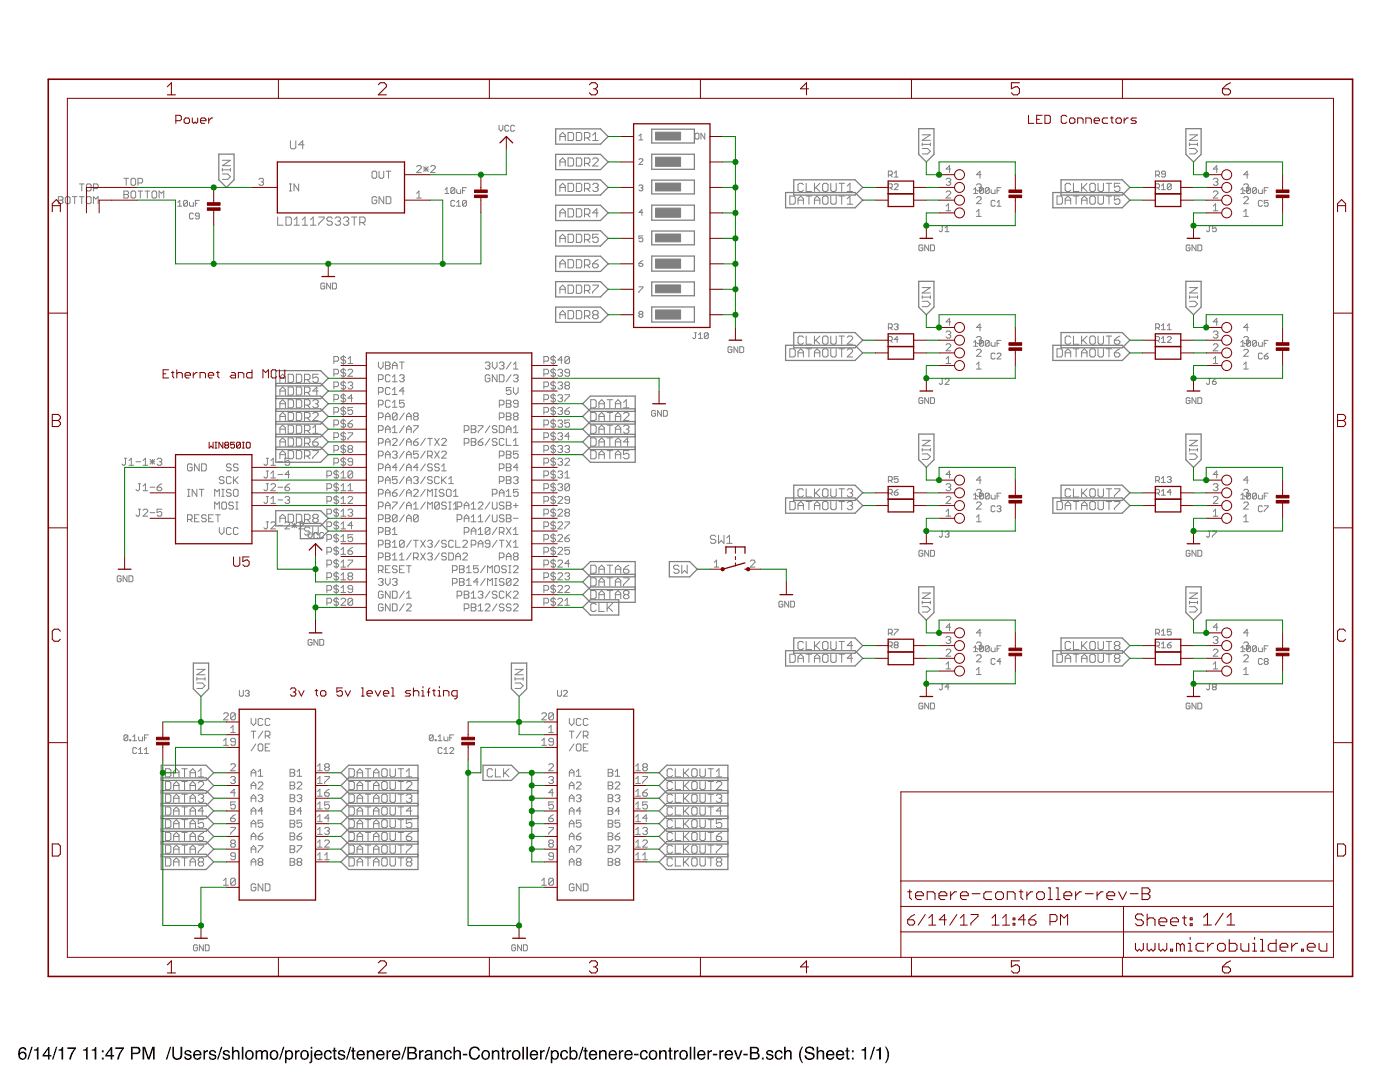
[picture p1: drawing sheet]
<svg xmlns="http://www.w3.org/2000/svg" width="279mm" height="216mm" viewBox="0 0 279 216" stroke-linecap="round" stroke-linejoin="round" font-family="sans-serif">
<path d="M4 209.1a.73 .73 0 0 1 .8-.2 .73 .73 0 0 1 .5 .7h-.3a.51 .51 0 0 0-.7-.4 .51 .51 0 0 0-.3 .7l-.1 .2a.82 .82 0 0 1 1.3 .2 .82 .82 0 0 1-.3 1.2 .82 .82 0 0 1-1.2-.5v-1.2zM4 210.6a.53 .53 0 0 0 1 0 .53 .53 0 0 0-1 0zM6.3 208.9h.2l-.8 2.5h-.2zM6.8 209.4l.4-.1 .2-.3h.3v2.4h-.3v-1.7h-.6zM9.6 209.4l-.8 1.1h.8zM9.6 208.9h.3v1.6h.4v.3h-.4v.6h-.3v-.6h-1.1v-.3zM11.2 208.9h.2l-.8 2.5h-.2zM11.7 209.4l.5-.1 .2-.3h.2v2.4h-.3v-1.7h-.6zM13.4 209h1.8v.3l-.8 1.2-.3 .9h-.3l.2-.7 .8-1.4h-1.4zM16.6 209.4l.5-.1 .2-.3h.2v2.4h-.3v-1.7h-.6zM18.3 209.4l.5-.1 .2-.3h.2v2.4h-.3v-1.7h-.6zM20.3 209.6h.4v.4h-.4zM20.3 211h.4v.4h-.4zM22.1 209.4l-.8 1.1h.8zM22.1 208.9h.3v1.6h.4v.3h-.4v.6h-.3v-.6h-1.1v-.3zM23 209h1.7v.3l-.7 1.2-.3 .9h-.3l.2-.7 .8-1.4h-1.4zM26.1 208.9h1.2a.73 .73 0 0 1 .7 .7 .73 .73 0 0 1-.7 .7h-.8v1.1h-.4zM26.5 209.2v.9h.7a.45 .45 0 0 0 .5-.5 .45 .45 0 0 0-.5-.4zM28.5 208.9h.4l.8 2.1 .7-2.1h.5v2.5h-.3v-2.1l-.8 2.1h-.3l-.7-2.1v2.1h-.3zM33.9 208.9h.3l-.8 2.5h-.3zM34.4 208.9h.3v1.5a.65 .65 0 0 0 .7 .8 .65 .65 0 0 0 .6-.8v-1.5h.4v1.4a1.01 1.01 0 0 1-1 1.2 1.01 1.01 0 0 1-1-1.2zM37 209.7a.74 .74 0 0 1 1.2 .4h-.3a.39 .39 0 0 0-.4-.3 .39 .39 0 0 0-.4 .3l.2 .2a.79 .79 0 0 1 1 .7 .8 .8 0 0 1-.9 .5 .8 .8 0 0 1-.7-.7h.3a.45 .45 0 0 0 .5 .4 .45 .45 0 0 0 .4-.4v-.1a.93 .93 0 0 1-1.1-.8zM38.8 209.8a.85 .85 0 0 1 1-.2 .85 .85 0 0 1 .4 1h-1.3a.53 .53 0 0 0 .4 .6 .53 .53 0 0 0 .6-.4h.3a.9 .9 0 0 1-1.3 .6 .9 .9 0 0 1-.3-1.4zM39 209.9l-.1 .4h1l-.1-.3-.2-.2zM40.6 209.6h.3v.3l.3-.3 .3-.1v.4a.5 .5 0 0 0-.6 .4v1.1h-.3zM41.9 209.7a.74 .74 0 0 1 1.2 .4h-.3a.39 .39 0 0 0-.4-.3 .39 .39 0 0 0-.3 .3l.1 .2a.79 .79 0 0 1 1 .7 .8 .8 0 0 1-.9 .5 .8 .8 0 0 1-.6-.7h.3a.45 .45 0 0 0 .4 .4 .45 .45 0 0 0 .5-.4l-.1-.1a.93 .93 0 0 1-1.1-.8zM44.1 208.9h.3l-.8 2.5h-.3zM44.6 209.7a.74 .74 0 0 1 1.3 .4h-.3a.39 .39 0 0 0-.4-.3 .39 .39 0 0 0-.4 .3l.2 .2a.79 .79 0 0 1 .9 .7 .8 .8 0 0 1-.8 .5 .8 .8 0 0 1-.7-.7h.3a.45 .45 0 0 0 .5 .4 .45 .45 0 0 0 .4-.4l-.1-.1a.93 .93 0 0 1-1-.8zM46.3 208.9h.3v.9a.65 .65 0 0 1 .8-.2 .65 .65 0 0 1 .4 .6v1.2h-.3v-1.2a.46 .46 0 0 0-.6-.4 .46 .46 0 0 0-.3 .6v1h-.3zM48.3 208.9h.3v2.5h-.3zM49.5 209.9a.7 .7 0 0 0-.3 .9 .7 .7 0 0 0 .9 .3 .7 .7 0 0 0 .2-.9 .7 .7 0 0 0-.8-.3zM49.2 209.8a.94 .94 0 0 1 1.5 .6 .94 .94 0 0 1-1.4 1l-.4-.6v-.6zM51 209.6h.3v.2a.6 .6 0 0 1 1.1 0 .62 .62 0 0 1 .7-.2 .62 .62 0 0 1 .4 .6v1.2h-.3v-1.3a.4 .4 0 0 0-.5-.3 .4 .4 0 0 0-.3 .5v1.1h-.3v-1.2a.42 .42 0 0 0-.5-.4 .42 .42 0 0 0-.3 .6v1h-.3zM54.4 209.9a.7 .7 0 0 0-.3 .9 .7 .7 0 0 0 .9 .3 .7 .7 0 0 0 .2-.9 .7 .7 0 0 0-.8-.3zM54.1 209.8a.94 .94 0 0 1 1.5 .6 .94 .94 0 0 1-1.4 1l-.4-.6 .1-.6zM56.5 208.9h.3l-.8 2.5h-.3zM57.3 209.9a.71 .71 0 0 0-.1 .8 .71 .71 0 0 0 .7 .5 .72 .72 0 0 0 .3-.9 .72 .72 0 0 0-.7-.5zM56.9 209.6h.3v.2a.75 .75 0 0 1 .9-.2 .75 .75 0 0 1 .4 .8 .78 .78 0 0 1-.3 1 .78 .78 0 0 1-1-.2v.9h-.3zM58.9 209.6h.3v.3l.3-.3 .3-.1v.4a.5 .5 0 0 0-.6 .4v1.1h-.3zM60.5 209.9a.7 .7 0 0 0-.3 .9 .7 .7 0 0 0 .9 .3 .7 .7 0 0 0 .2-.9 .7 .7 0 0 0-.8-.3zM60.2 209.8a.94 .94 0 0 1 1.5 .6 .94 .94 0 0 1-1.4 1l-.4-.6v-.6zM62 208.9h.3v.3h-.3zM62 209.6h.3v2.1a.47 .47 0 0 1-.6 .4v-.2l.3-.1zM62.9 209.8a.85 .85 0 0 1 1.1-.2 .85 .85 0 0 1 .4 1h-1.4a.53 .53 0 0 0 .4 .6 .53 .53 0 0 0 .6-.4h.4a.9 .9 0 0 1-1.3 .6 .9 .9 0 0 1-.3-1.4zM63.2 209.9l-.2 .4h1.1l-.1-.3-.3-.2zM64.9 209.8a.76 .76 0 0 1 .8-.3 .76 .76 0 0 1 .5 .7h-.3a.51 .51 0 0 0-.7-.4 .51 .51 0 0 0-.2 .7 .49 .49 0 0 0 .3 .7 .49 .49 0 0 0 .6-.4h.3a.83 .83 0 0 1-1.1 .6 .83 .83 0 0 1-.4-1.2zM66.6 209h.3v.6h.3v.2h-.3v1.2l.3 .2v.2a.44 .44 0 0 1-.6-.4v-1.2h-.3v-.2h.3zM67.6 209.7a.74 .74 0 0 1 1.3 .4h-.3a.39 .39 0 0 0-.4-.3 .39 .39 0 0 0-.4 .3l.2 .2a.79 .79 0 0 1 .9 .7 .8 .8 0 0 1-.8 .5 .8 .8 0 0 1-.7-.7h.3a.45 .45 0 0 0 .4 .4 .45 .45 0 0 0 .5-.4l-.1-.1a.93 .93 0 0 1-1-.8zM69.9 208.9h.2l-.8 2.5h-.3zM70.3 209h.3v.6h.3v.2h-.3v1.2l.3 .2v.2a.44 .44 0 0 1-.6-.4v-1.2h-.2v-.2h.2zM71.4 209.8a.85 .85 0 0 1 1-.2 .85 .85 0 0 1 .4 1h-1.3a.53 .53 0 0 0 .4 .6 .53 .53 0 0 0 .6-.4h.3a.9 .9 0 0 1-1.3 .6 .9 .9 0 0 1-.3-1.4zM71.6 209.9l-.1 .4h1l-.1-.3-.2-.2zM73.2 209.6h.3v.2a.66 .66 0 0 1 .8-.2 .66 .66 0 0 1 .4 .6v1.2h-.3v-1.2a.46 .46 0 0 0-.6-.4 .46 .46 0 0 0-.3 .6v1h-.3zM75.3 209.8a.85 .85 0 0 1 1-.2 .85 .85 0 0 1 .5 1h-1.4a.53 .53 0 0 0 .4 .6 .53 .53 0 0 0 .6-.4h.3a.9 .9 0 0 1-1.3 .6 .9 .9 0 0 1-.2-1.4zM75.6 209.9l-.2 .4h1l-.1-.3-.2-.2zM77.1 209.6h.3v.3l.4-.3 .2-.1v.4a.5 .5 0 0 0-.5 .4v1.1h-.4zM78.5 209.8a.85 .85 0 0 1 1-.2 .85 .85 0 0 1 .4 1h-1.4a.53 .53 0 0 0 .4 .6 .53 .53 0 0 0 .7-.4h.3a.9 .9 0 0 1-1.3 .6 .9 .9 0 0 1-.3-1.4zM78.7 209.9l-.1 .4h1l-.1-.3-.3-.2zM80.9 208.9h.2l-.8 2.5h-.2zM81.6 209.2v.7a1.1 1.1 0 0 0 1.1-.1 .41 .41 0 0 0 0-.5 .41 .41 0 0 0-.5-.1zM81.6 210.2v.9h.8a.46 .46 0 0 0 .5-.5 .46 .46 0 0 0-.6-.4zM81.3 208.9h1.1a.63 .63 0 0 1 .7 .4 .63 .63 0 0 1-.3 .7 .72 .72 0 0 1 .4 .9 .72 .72 0 0 1-.8 .5h-1.1zM83.6 209.6h.3v.3l.4-.3 .2-.1v.4a.5 .5 0 0 0-.6 .4v1.1h-.3zM85.1 210.8a.44 .44 0 0 0 .5 .4 .44 .44 0 0 0 .3-.7zM84.9 209.8a.8 .8 0 0 1 1.4 .2v1.1l.2 .1v.2h-.4l-.1-.2a.63 .63 0 0 1-.9 .3 .63 .63 0 0 1-.2-1l1-.3a.42 .42 0 0 0-.4-.4 .42 .42 0 0 0-.4 .3h-.3zM86.8 209.6h.3v.2a.66 .66 0 0 1 .7-.2 .66 .66 0 0 1 .5 .6v1.2h-.3v-1.2a.46 .46 0 0 0-.6-.4 .46 .46 0 0 0-.3 .6v1h-.3zM88.8 209.8a.76 .76 0 0 1 .8-.3 .76 .76 0 0 1 .6 .7h-.3a.51 .51 0 0 0-.7-.4 .51 .51 0 0 0-.3 .7 .49 .49 0 0 0 .4 .7 .49 .49 0 0 0 .6-.4h.3a.83 .83 0 0 1-1.1 .6 .83 .83 0 0 1-.5-1.2zM90.5 208.9h.3v.9a.65 .65 0 0 1 .8-.2 .65 .65 0 0 1 .4 .6v1.2h-.3v-1.2a.46 .46 0 0 0-.6-.4 .46 .46 0 0 0-.3 .6v1h-.3zM92.4 210.3h.8v.3h-.8zM93.9 209.2a1.1 1.1 0 0 1 1.1-.4 1.1 1.1 0 0 1 .8 .8h-.3a.82 .82 0 0 0-1.1-.4 .82 .82 0 0 0-.5 1 .8 .8 0 0 0 .6 1 .8 .8 0 0 0 1-.7h.3a1.17 1.17 0 0 1-1.5 .9 1.17 1.17 0 0 1-.7-1.5zM96.6 209.9a.7 .7 0 0 0-.2 .9 .7 .7 0 0 0 .8 .3 .7 .7 0 0 0 .2-.9 .7 .7 0 0 0-.8-.3zM96.3 209.8a.94 .94 0 0 1 1.5 .6 .94 .94 0 0 1-1.3 1l-.4-.6v-.6zM98.2 209.6h.3v.2a.66 .66 0 0 1 .7-.2 .66 .66 0 0 1 .5 .6v1.2h-.4v-1.2a.46 .46 0 0 0-.5-.4 .46 .46 0 0 0-.3 .6v1h-.3zM100.2 209h.3v.6h.3v.2h-.3v1.2l.3 .2v.2a.44 .44 0 0 1-.6-.4v-1.2h-.3v-.2h.3zM101.1 209.6h.3v.3l.3-.3 .3-.1v.4a.5 .5 0 0 0-.6 .4v1.1h-.3zM102.7 209.9a.7 .7 0 0 0-.2 .9 .7 .7 0 0 0 .8 .3 .7 .7 0 0 0 .2-.9 .7 .7 0 0 0-.8-.3zM102.4 209.8a.94 .94 0 0 1 1.5 .6 .94 .94 0 0 1-1.4 1l-.3-.6v-.6zM104.3 208.9h.3v2.5h-.3zM105 208.9h.4v2.5h-.4zM106 209.8a.85 .85 0 0 1 1-.2 .85 .85 0 0 1 .4 1h-1.4a.53 .53 0 0 0 .4 .6 .53 .53 0 0 0 .7-.4h.3a.9 .9 0 0 1-1.3 .6 .9 .9 0 0 1-.3-1.4zM106.2 209.9l-.1 .4h1l-.1-.3-.3-.2zM107.8 209.6h.3v.3l.3-.3 .3-.1v.4a.5 .5 0 0 0-.6 .4v1.1h-.3zM109.5 208.9h.3l-.8 2.5h-.3zM110.4 209.9a.71 .71 0 0 0-.2 .8 .71 .71 0 0 0 .7 .5 .72 .72 0 0 0 .3-.9 .72 .72 0 0 0-.7-.5zM109.9 209.6h.3v.2a.75 .75 0 0 1 .9-.2 .75 .75 0 0 1 .4 .8 .78 .78 0 0 1-.3 1 .78 .78 0 0 1-1-.2v.9h-.3zM112 209.8a.76 .76 0 0 1 .8-.3 .76 .76 0 0 1 .6 .7h-.3a.51 .51 0 0 0-.7-.4 .51 .51 0 0 0-.3 .7 .49 .49 0 0 0 .4 .7 .49 .49 0 0 0 .6-.4h.3a.83 .83 0 0 1-1.1 .6 .83 .83 0 0 1-.5-1.2zM113.7 208.9h.3v.9a.81 .81 0 0 1 1-.1 .81 .81 0 0 1 .3 1 .73 .73 0 0 1-.5 .7 .73 .73 0 0 1-.9-.2v.2h-.2zM114.1 210a.64 .64 0 0 0-.1 .8 .64 .64 0 0 0 .8 .2 .65 .65 0 0 0 .1-.9 .65 .65 0 0 0-.8-.1zM116.2 208.9h.3l-.8 2.5h-.3zM116.7 209h.3v.6h.3v.2h-.3v1.2l.3 .2v.2a.44 .44 0 0 1-.6-.4v-1.2h-.3v-.2h.3zM117.7 209.8a.85 .85 0 0 1 1.1-.2 .85 .85 0 0 1 .4 1h-1.4a.53 .53 0 0 0 .4 .6 .53 .53 0 0 0 .7-.4h.3a.9 .9 0 0 1-1.3 .6 .9 .9 0 0 1-.3-1.4zM118 209.9l-.2 .4h1.1l-.1-.3-.3-.2zM119.6 209.6h.3v.2a.66 .66 0 0 1 .7-.2 .66 .66 0 0 1 .5 .6v1.2h-.3v-1.2a.46 .46 0 0 0-.6-.4 .46 .46 0 0 0-.3 .6v1h-.3zM121.7 209.8a.85 .85 0 0 1 1-.2 .85 .85 0 0 1 .4 1h-1.3a.53 .53 0 0 0 .4 .6 .53 .53 0 0 0 .6-.4h.3a.9 .9 0 0 1-1.3 .6 .9 .9 0 0 1-.3-1.4zM121.9 209.9l-.1 .4h1l-.1-.3-.2-.2zM123.5 209.6h.3v.3l.3-.3 .3-.1v.4a.5 .5 0 0 0-.6 .4v1.1h-.3zM124.8 209.8a.85 .85 0 0 1 1.1-.2 .85 .85 0 0 1 .4 1h-1.4a.53 .53 0 0 0 .4 .6 .53 .53 0 0 0 .6-.4h.3a.9 .9 0 0 1-1.2 .6 .9 .9 0 0 1-.3-1.4zM125.1 209.9l-.2 .4h1v-.3l-.3-.2zM126.6 210.3h.8v.3h-.8zM127.9 209.8a.76 .76 0 0 1 .8-.3 .76 .76 0 0 1 .6 .7h-.3a.51 .51 0 0 0-.7-.4 .51 .51 0 0 0-.3 .7 .49 .49 0 0 0 .4 .7 .49 .49 0 0 0 .6-.4h.3a.83 .83 0 0 1-1.1 .6 .83 .83 0 0 1-.5-1.2zM130 209.9a.7 .7 0 0 0-.2 .9 .7 .7 0 0 0 .8 .3 .7 .7 0 0 0 .2-.9 .7 .7 0 0 0-.8-.3zM129.7 209.8a.94 .94 0 0 1 1.5 .6 .94 .94 0 0 1-1.3 1l-.4-.6v-.6zM131.6 209.6h.3v.2a.66 .66 0 0 1 .7-.2 .66 .66 0 0 1 .5 .6v1.2h-.4v-1.2a.46 .46 0 0 0-.5-.4 .46 .46 0 0 0-.3 .6v1h-.3zM133.6 209h.3v.6h.3v.2h-.3v1.2l.3 .2v.2a.44 .44 0 0 1-.6-.4v-1.2h-.3v-.2h.3zM134.5 209.6h.3v.3l.3-.3 .3-.1v.4a.5 .5 0 0 0-.6 .4v1.1h-.3zM136.1 209.9a.7 .7 0 0 0-.2 .9 .7 .7 0 0 0 .8 .3 .7 .7 0 0 0 .2-.9 .7 .7 0 0 0-.8-.3zM135.8 209.8a.94 .94 0 0 1 1.5 .6 .94 .94 0 0 1-1.4 1l-.3-.6v-.6zM137.7 208.9h.3v2.5h-.3zM138.4 208.9h.4v2.5h-.4zM139.4 209.8a.85 .85 0 0 1 1-.2 .85 .85 0 0 1 .4 1h-1.4a.53 .53 0 0 0 .4 .6 .53 .53 0 0 0 .7-.4h.3a.9 .9 0 0 1-1.3 .6 .9 .9 0 0 1-.3-1.4zM139.6 209.9l-.1 .4h1l-.1-.3-.3-.2zM141.2 209.6h.3v.3l.3-.3 .3-.1v.4a.5 .5 0 0 0-.6 .4v1.1h-.3zM142.3 210.3h.8v.3h-.8zM143.5 209.6h.3v.3l.4-.3 .2-.1v.4a.5 .5 0 0 0-.5 .4v1.1h-.4zM144.9 209.8a.85 .85 0 0 1 1-.2 .85 .85 0 0 1 .4 1h-1.4a.53 .53 0 0 0 .4 .6 .53 .53 0 0 0 .7-.4h.3a.9 .9 0 0 1-1.3 .6 .9 .9 0 0 1-.3-1.4zM145.1 209.9l-.1 .4h1l-.1-.3-.3-.2zM146.5 209.6h.3l.5 1.5 .5-1.5h.4l-.7 1.8h-.3zM148.4 210.3h.8v.3h-.8zM150 209.2v.7a1.1 1.1 0 0 0 1.1-.1 .41 .41 0 0 0 0-.5 .41 .41 0 0 0-.5-.1zM150 210.2v.9h.7a.46 .46 0 0 0 .6-.5 .46 .46 0 0 0-.6-.4zM149.7 208.9h1a.63 .63 0 0 1 .8 .4 .63 .63 0 0 1-.3 .7 .72 .72 0 0 1 .4 .9 .72 .72 0 0 1-.9 .5h-1zM152.1 211h.3v.4h-.3zM153.1 209.7a.74 .74 0 0 1 1.2 .4h-.3a.39 .39 0 0 0-.4-.3 .39 .39 0 0 0-.4 .3l.2 .2a.79 .79 0 0 1 1 .7 .8 .8 0 0 1-.9 .5 .8 .8 0 0 1-.7-.7h.3a.45 .45 0 0 0 .5 .4 .45 .45 0 0 0 .4-.4v-.1a.93 .93 0 0 1-1.1-.8zM154.8 209.8a.76 .76 0 0 1 .9-.3 .76 .76 0 0 1 .5 .7h-.3a.51 .51 0 0 0-.7-.4 .51 .51 0 0 0-.3 .7 .49 .49 0 0 0 .4 .7 .49 .49 0 0 0 .6-.4h.3a.83 .83 0 0 1-1.1 .6 .83 .83 0 0 1-.5-1.2zM156.5 208.9h.3v.9a.65 .65 0 0 1 .8-.2 .65 .65 0 0 1 .4 .6v1.2h-.3v-1.2a.46 .46 0 0 0-.6-.4 .46 .46 0 0 0-.3 .6v1h-.3zM160 208.8h.3a3.1 3.1 0 0 0 0 3.3h-.2a2.6 2.6 0 0 1-.1-3.3zM160.9 209a1 1 0 0 1 1.6 .6h-.3a.59 .59 0 0 0-.6-.5 .59 .59 0 0 0-.6 .6l.1 .1a2.08 2.08 0 0 1 1.5 .7 1.02 1.02 0 0 1-.8 1 1.02 1.02 0 0 1-1.1-.4l-.1-.5h.3a.71 .71 0 0 0 .6 .6 .71 .71 0 0 0 .8-.4l-.2-.3a2.06 2.06 0 0 1-1.4-.7v-.4zM163 208.9h.3v.9a.65 .65 0 0 1 .8-.2 .65 .65 0 0 1 .4 .6v1.2h-.3v-1.2a.46 .46 0 0 0-.6-.4 .46 .46 0 0 0-.3 .6v1h-.3zM165.1 209.8a.85 .85 0 0 1 1-.2 .85 .85 0 0 1 .4 1h-1.3a.53 .53 0 0 0 .4 .6 .53 .53 0 0 0 .6-.4h.3a.9 .9 0 0 1-1.3 .6 .9 .9 0 0 1-.2-1.4zM165.3 209.9l-.1 .4h1l-.1-.3-.2-.2zM167.1 209.8a.85 .85 0 0 1 1-.2 .85 .85 0 0 1 .4 1h-1.4a.53 .53 0 0 0 .4 .6 .53 .53 0 0 0 .7-.4h.3a.9 .9 0 0 1-1.3 .6 .9 .9 0 0 1-.3-1.4zM167.3 209.9l-.1 .4h1l-.1-.3-.3-.2zM168.9 209h.4v.6h.2v.2h-.2v1.2l.2 .2v.2a.44 .44 0 0 1-.6-.4v-1.2h-.2v-.2h.2zM170 209.6h.4v.4h-.4zM170 211h.4v.4h-.4zM171.9 209.4l.5-.1 .2-.3h.2v2.4h-.3v-1.7h-.6zM174.4 208.9h.2l-.8 2.5h-.2zM174.9 209.4l.5-.1 .2-.3h.2v2.4h-.3v-1.7h-.6zM176.6 208.8h.2l.4 .6a2.54 2.54 0 0 1-.4 2.7h-.2a3.1 3.1 0 0 0 0-3.3z" fill="#000"/>
<g fill="none" stroke="#808080" stroke-width=".25">
<path d="M43.7 30.8h3v5.1l-1.5 1.5-1.5-1.5zM110.9 30.8h8.9l1.6 1.5-1.6 1.5h-8.9zM110.9 25.7h8.9l1.6 1.5-1.6 1.6h-8.9zM110.9 35.9h8.9l1.6 1.5-1.6 1.5h-8.9zM130.1 25.8h8.5v2.7h-8.5zM130.1 30.8h8.5v3h-8.5zM130.1 35.9h8.5v2.8h-8.5zM156.8 38.4h13.8l1.6 1.5-1.6 1.6h-13.8zM158.4 35.9h12.2l1.6 1.5-1.6 1.5h-12.2zM183.3 25.7h3.1v5.1l-1.5 1.5-1.6-1.5zM210.1 38.4h13.9l1.5 1.5-1.5 1.6h-13.9zM211.8 35.9h12.2l1.5 1.5-1.5 1.5h-12.2z"/>
<path d="M236.7 25.7h3v5.1l-1.5 1.5-1.5-1.5zM110.9 56.2h8.9l1.6 1.5-1.6 1.5h-8.9zM110.9 41h8.9l1.6 1.5-1.6 1.5h-8.9zM110.9 46h8.9l1.6 1.6-1.6 1.5h-8.9zM110.9 51.1h8.9l1.6 1.5-1.6 1.6h-8.9zM130.1 40.9h8.5v3h-8.5zM130.1 46.1h8.5v2.8h-8.5zM130.1 51.1h8.5v3h-8.5zM130.1 56.3h8.5v2.7h-8.5zM183.3 56.1h3.1v5.2l-1.5 1.5-1.6-1.5zM236.7 56.1h3v5.2l-1.5 1.5-1.5-1.5zM55 79h9l1.5 1.6-1.5 1.5h-9"/>
<path d="M55 77h9l1.5-1.5-1.5-1.5h-9v18.2h9l1.5-1.5-1.5-1.5h-9M55 76.5h9l1.5 1.5-1.5 1.5h-9M110.9 61.3h8.9l1.6 1.5-1.6 1.5h-8.9zM130.1 61.3h8.5v3h-8.5zM156.8 68.9h13.8l1.6 1.5-1.6 1.5h-13.8zM158.4 66.4h12.2l1.6 1.5-1.6 1.5h-12.2zM210.1 68.9h13.9l1.5 1.5-1.5 1.5h-13.9zM211.8 66.4h12.2l1.5 1.5-1.5 1.5h-12.2zM55 81.6h9l1.5 1.5-1.5 1.5h-9M55 84.1h9l1.5 1.5-1.5 1.6h-9M55 86.7h9l1.5 1.5-1.5 1.5h-9M126.8 82.1h-9l-1.5-1.5 1.5-1.6h9v13.2h-9l-1.5-1.5 1.5-1.5h9"/>
<path d="M126.8 81.6h-9l-1.5 1.5 1.5 1.5h9M126.8 84.1h-9l-1.5 1.5 1.5 1.6h9M126.8 86.7h-9l-1.5 1.5 1.5 1.5h9M156.8 99.4h13.8l1.6 1.5-1.6 1.5h-13.8zM158.4 96.8h12.2l1.6 1.5-1.6 1.6h-12.2zM183.3 86.6h3.1v5.1l-1.5 1.6-1.6-1.6zM210.1 99.4h13.9l1.5 1.5-1.5 1.5h-13.9zM211.8 96.8h12.2l1.5 1.5-1.5 1.6h-12.2zM236.7 86.6h3v5.1l-1.5 1.6-1.5-1.6zM55 101.9h9l1.5 1.5-1.5 1.5h-9zM59.9 104.4h4.1l1.5 1.6-1.5 1.5h-4.1zM126.8 115.1h-9l-1.5-1.5 1.5-1.5h9v8.1h-9l-1.5-1.5 1.5-1.6h9"/>
<path d="M126.8 114.6h-9l-1.5 1.5 1.5 1.5h9M133.6 112.1h4l1.5 1.5-1.5 1.5h-4zM183.3 117.1h3.1v5.1l-1.5 1.5-1.6-1.5zM236.7 117.1h3v5.1l-1.5 1.5-1.5-1.5zM38.6 132.3h3v5.2l-1.5 1.5-1.5-1.5zM102.1 132.3h3v5.2l-1.5 1.5-1.5-1.5zM116.3 121.2l1.5-1.5h5.7v3h-5.7zM156.8 129.8h13.8l1.6 1.6-1.6 1.5h-13.8zM158.4 127.3h12.2l1.6 1.5-1.6 1.5h-12.2zM210.1 129.8h13.9l1.5 1.6-1.5 1.5h-13.9zM211.8 127.3h12.2l1.5 1.5-1.5 1.5h-12.2zM32.2 155.7h8.9l1.6-1.5-1.6-1.5h-8.9v20.8h8.9l1.6-1.5-1.6-1.5h-8.9"/>
<path d="M32.2 155.2h8.9l1.6 1.5-1.6 1.6h-8.9M32.2 157.8h8.9l1.6 1.5-1.6 1.5h-8.9M83.4 155.7h-13.8l-1.5-1.5 1.5-1.5h13.8v20.8h-13.8l-1.5-1.5 1.5-1.5h13.8M83.4 155.2h-13.8l-1.5 1.5 1.5 1.6h13.8M83.4 157.8h-13.8l-1.5 1.5 1.5 1.5h13.8M96.4 152.7h5.7l1.5 1.5-1.5 1.5h-5.7zM145.3 155.7h-12.2l-1.6-1.5 1.6-1.5h12.2v20.8h-12.2l-1.6-1.5 1.6-1.5h12.2M145.3 155.2h-12.2l-1.6 1.5 1.6 1.6h12.2M145.3 157.8h-12.2l-1.6 1.5 1.6 1.5h12.2M32.2 160.3h8.9l1.6 1.5-1.6 1.5h-8.9M32.2 162.8h8.9l1.6 1.6-1.6 1.5h-8.9M32.2 165.4h8.9l1.6 1.5-1.6 1.5h-8.9"/>
<path d="M32.2 167.9h8.9l1.6 1.5-1.6 1.6h-8.9M83.4 160.3h-13.8l-1.5 1.5 1.5 1.5h13.8M83.4 162.8h-13.8l-1.5 1.6 1.5 1.5h13.8M83.4 165.4h-13.8l-1.5 1.5 1.5 1.5h13.8M83.4 167.9h-13.8l-1.5 1.5 1.5 1.6h13.8M145.3 160.3h-12.2l-1.6 1.5 1.6 1.5h12.2M145.3 162.8h-12.2l-1.6 1.6 1.6 1.5h12.2M145.3 165.4h-12.2l-1.6 1.5 1.6 1.5h12.2M145.3 167.9h-12.2l-1.6 1.5 1.6 1.6h12.2"/>
</g>
<g fill="none" stroke="#808080" stroke-width=".2">
<path d="M11.6 39.9h.7M11.6 39.2h.7l.3 .3v.2l-.3 .2 .3 .3v.2l-.3 .2h-.7zM13 39.5l.3-.3h.4l.3 .3v.9l-.3 .2h-.4l-.3-.2zM14.4 39.2h1M14.9 39.2v1.4M15.9 36.7h.9M15.9 39.2h.9M16.3 36.7v1.4M16.3 39.2v1.4M17.3 36.9l.2-.2h.4l.3 .2v1l-.3 .2h-.4l-.2-.2zM17.3 39.5l.2-.3h.4l.3 .3v.9l-.3 .2h-.4l-.2-.2zM18.6 37.6h.7l.3-.2v-.5l-.3-.2h-.7v1.4"/>
<path d="M24.7 38.1h.7l.3 .3v.2l-.3 .2 .3 .3v.2l-.3 .2h-.7zM24.7 35.6h1M24.7 38.8h.7M25.2 35.6v1.4M26.1 35.8l.3-.2h.4l.3 .2v.9l-.3 .3h-.4l-.3-.3zM26.1 38.4l.3-.3h.4l.3 .3v.9l-.3 .2h-.4l-.3-.2zM27.5 38.1h1M27.5 36.5h.7l.3-.2v-.5l-.3-.2h-.7v1.4M28 38.1v1.4M28.9 38.1h1M29.4 38.1v1.4M30.3 38.4l.3-.3h.4l.3 .3v.9l-.3 .2h-.4l-.3-.2z"/>
<path d="M31.7 39.5v-1.4l.5 .5 .5-.5v1.4M39.8 40h-.8v1.1M44.4 34.7h1l.6 .6-.6 .5h-1M44.4 33.9h1.6M44.4 33.6v.6M44.4 32h1.6l-1.6 1.1h1.6M46 33.6v.6M51.7 35.8l.2-.2h.5l.2 .2v.2l-.2 .3M52.1 36.3h.3M52.4 36.3l.2 .2v.2l-.2 .3h-.5l-.2-.3M57.7 38.1h.5M57.7 36.7h.5"/>
<path d="M58 28.1v1.3l.2 .3h.6l.2-.3v-1.3M58 36.7v1.4M59.6 36.7v1.4l-.9-1.4v1.4M60.7 28.9h-1.1l.8-.8v1.6M74.3 34.4l.2-.2h.5l.2 .2v.9l-.2 .3h-.5l-.2-.3zM75.2 39.5l-.2-.3h-.5l-.2 .3v.9l.2 .2h.5l.2-.2v-.5h-.5M75.6 34.2v1.1l.3 .3h.4l.3-.3v-1.1M76.6 39.2v1.4l-1-1.4v1.4M77.1 34.2h.9M77.1 39.2h.7l.2 .3v.9l-.2 .2h-.7zM77.5 34.2v1.4M83.1 33.3l.3-.3h.4l.3 .3v.2l-1 .9h1"/>
<path d="M83.1 38.6l.5-.5v1.4M83.1 39.5h1M84.5 33.3l1 .9M84.5 33.7h1M85 33.3v.9M85.5 33.3l-1 .9M85.9 33.3l.3-.3h.4l.3 .3v.2l-1 .9h1M88.8 37.8l.4-.4v1.2M88.8 38.6h.8M90.8 37.6v.8l-.2 .2h-.4l-.2-.2M90.8 37.6l-.2-.2h-.4l-.2 .2v.8M90.8 37.6l-.8 .8"/>
<path d="M91.1 37.8v.6l.2 .2h.6v-.8M92.3 38h.4M93.1 37.4h-.8v1.2M99.6 25v.8l.4 .4 .4-.4v-.8M101.5 25.2l-.2-.2h-.4l-.1 .2v.8l.1 .2h.4l.2-.2M102.7 25.2l-.2-.2h-.4l-.2 .2v.8l.2 .2h.4l.2-.2M111.7 37.4h1.1M111.7 38.2v-1.1l.6-.5 .5 .5v1.1M111.7 28v-1l.6-.6 .5 .6v1M111.7 33.1v-1.1l.6-.5 .5 .5v1.1M111.7 27.2h1.1M111.7 32.3h1.1"/>
<path d="M113.4 36.6h.8l.3 .3v1l-.3 .3h-.8zM113.4 26.4h.8l.3 .3v1.1l-.3 .2h-.8zM113.4 31.5h.8l.3 .3v1.1l-.3 .2h-.8zM115 26.4h.8l.3 .3v1.1l-.3 .2h-.8zM115 31.5h.8l.3 .3v1.1l-.3 .2h-.8zM115 36.6h.8l.3 .3v1l-.3 .3h-.8zM116.6 37.7h.9l.2-.3v-.5l-.2-.3h-.9v1.6M116.6 27.5h.9l.2-.3v-.5l-.2-.3h-.9v1.6M116.6 32.6h.9l.2-.3v-.5l-.2-.3h-.9v1.6M117.2 27.5l.5 .5M117.2 32.6l.5 .5M117.2 37.7l.5 .5"/>
<path d="M118.3 36.9l.3-.3h.5l.3 .3v.2l-.3 .3M118.3 28h1.1M118.3 27l.5-.6v1.6M118.3 31.8l.3-.3h.5l.3 .3v.2l-1.1 1.1h1.1M118.8 37.4h.3M119.1 37.4l.3 .3v.2l-.3 .3h-.5l-.3-.3M127.5 27.1l.4-.3v1.1M127.5 27.9h.8M127.5 31.9l.2-.2h.4l.2 .2v.1l-.8 .8h.8M127.5 37.1l.2-.2h.4l.2 .2-.2 .4M127.9 37.5h.2M128.1 37.5l.2 .2-.2 .4h-.4l-.2-.2"/>
<path d="M138.7 26.8l.2-.2h.4l.2 .2v.8l-.2 .1h-.4l-.2-.1zM140.7 26.6v1.1l-.8-1.1v1.1M157.6 39.1h.8l.3 .3v1.1l-.3 .2h-.8zM159.3 39.9h1M160.3 36.9l-.2-.3h-.6l-.2 .3v1l.2 .3h.6l.2-.3M160.9 36.6v1.6h1.1M160.9 39.1h1.1M161.4 39.1v1.6M162.5 39.9h1.1M162.5 36.6v1.6M162.8 37.4l.8 .8M163.6 36.6l-1.1 1.1"/>
<path d="M164.4 36.6h.6l.2 .3v1l-.2 .3h-.6l-.2-.3v-1zM164.4 39.1h.6l.2 .3v1.1l-.2 .2h-.6l-.2-.2v-1.1zM165.8 36.6v1.3l.3 .3h.5l.3-.3v-1.3M165.8 39.1v1.4l.3 .2h.5l.3-.2v-1.4M167.4 36.6h1.1M167.4 39.1h1.1M168 36.6v1.6M168 39.1v1.6M169.1 38.2h1.1M169.1 37.1l.5-.5v1.6M169.1 39.7l.5-.6v1.6M177.3 37.5h.6l.2-.2v-.4l-.2-.2h-.6v1.1"/>
<path d="M177.3 34.9h.6l.2-.2v-.3l-.2-.3h-.6v1.2M177.7 34.9l.4 .4M177.7 37.5l.4 .3M178.5 34.5l.4-.4v1.2M178.5 35.3h.7M178.5 36.9l.1-.2h.4l.2 .2v.2l-.7 .7h.7M184 29.6h1.1l.6 .6-.6 .5h-1.1M184 28.8h1.7M184 28.5v.6M184 26.9h1.7l-1.7 1.1h1.7M185.7 28.5v.6M188.8 38.4l.2-.3h.5l.2 .3v.2l-.9 .9h.9"/>
<path d="M188.8 35.8l.2-.2h.5l.2 .2v.2l-.2 .3M189.3 36.3h.2M189.5 36.3l.2 .2v.2l-.2 .3h-.5l-.2-.3M189.7 33.7h-.9l.7-.7v1.4M194.3 38.6h.8M194.3 37.8l.4-.4v1.2M194.9 36.9l.2-.2h.5l.2 .2v.3l-.2 .2M194.9 39.5l.2-.3h.5l.2 .3v.2l-.9 .9h.9M195.3 37.4h.3M195.6 37.4l.2 .2v.3l-.2 .2h-.5l-.2-.2M195.8 34.9h-.9l.7-.7v1.4M196.3 37.6v.8l-.3 .2h-.3l-.2-.2"/>
<path d="M196.3 37.6l-.3-.2h-.3l-.2 .2v.8M196.3 37.6l-.8 .8M197.4 37.6v.8l-.2 .2h-.4l-.2-.2M197.4 37.6l-.2-.2h-.4l-.2 .2v.8M197.4 37.6l-.8 .8M197.8 37.8v.6l.2 .2h.6v-.8M199 38h.4M199.7 37.4h-.7v1.2M210.9 39.1h.9l.2 .3v1.1l-.2 .2h-.9zM212.6 39.9h1.1M213.7 36.9l-.3-.3h-.5l-.3 .3v1l.3 .3h.5l.3-.3M214.2 36.6v1.6h1.1"/>
<path d="M214.2 39.1h1.1M214.8 39.1v1.6M215.9 39.9h1M215.9 36.6v1.6M216.1 37.4l.8 .8M216.9 36.6l-1 1.1M217.5 39.4l.3-.3h.5l.3 .3v1.1l-.3 .2h-.5l-.3-.2zM217.8 36.6h.5l.3 .3v1l-.3 .3h-.5l-.3-.3v-1zM219.1 36.6v1.3l.3 .3h.5l.3-.3v-1.3M219.1 39.1v1.4l.3 .2h.5l.3-.2v-1.4M220.8 36.6h1M220.8 39.1h1"/>
<path d="M221.3 36.6v1.6M221.3 39.1v1.6M223.5 36.6h-1.1v.8l.8-.3 .3 .3v.5l-.3 .3h-.5l-.3-.3M223.5 39.1h-1.1v.8l.5-.2h.3l.3 .2v.6l-.3 .2h-.5l-.3-.2M230.6 37.5h.6l.2-.2v-.4l-.2-.2h-.6v1.1M230.6 34.9h.6l.2-.2v-.3l-.2-.3h-.6v1.2M231 34.9l.4 .4M231 37.5l.4 .3M231.8 37.8h.8M231.8 37.1l.4-.4v1.1M232.6 34.7h-.6l-.2-.2 .2-.4h.4l.2 .3v.7l-.2 .2h-.4l-.2-.2M233.7 36.9l-.1-.2h-.4l-.2 .2v.8"/>
<path d="M233.7 36.9v.8l-.1 .1h-.4l-.2-.1M233.7 36.9l-.7 .8M237.4 29.6h1.1l.5 .6-.5 .5h-1.1M237.4 28.8h1.6M237.4 26.9h1.6l-1.6 1.1h1.6M237.4 28.5v.6M239 28.5v.6M242.1 38.4l.3-.3h.4l.3 .3v.2l-1 .9h1M242.1 35.8l.3-.2h.4l.3 .2v.2l-.3 .3M242.6 36.3h.2M242.8 36.3l.3 .2v.2l-.3 .3h-.4l-.3-.3M243.1 33.7h-1l.7-.7v1.4"/>
<path d="M247.6 38.6h.8M247.6 37.8l.4-.4v1.2M248.2 36.9l.2-.2h.5l.2 .2v.3l-.2 .2M248.2 39.5l.2-.3h.5l.2 .3v.2l-.9 .9h.9M248.7 37.4h.2M248.9 37.4l.2 .2v.3l-.2 .2h-.5l-.2-.2M249.1 34.9h-.9l.7-.7v1.4M249.6 37.6v.8l-.2 .2h-.4l-.2-.2M249.6 37.6l-.2-.2h-.4l-.2 .2v.8M249.6 37.6l-.8 .8M250.7 37.6v.8l-.2 .2h-.3l-.2-.2M250.7 37.6l-.2-.2h-.3l-.2 .2v.8"/>
<path d="M250.7 37.6l-.7 .8M251.1 37.8v.6l.2 .2h.6v-.8M252.3 38h.4M253.1 40h-.8v.6l.4-.2 .4 .2v.4l-.2 .1h-.4l-.2-.1M253.1 37.4h-.8v1.2M18.6 40.6v-1.4l.5 .5 .5-.5v1.4M35.5 40.4l.4-.4v1.1M35.5 41.1h.8M37.4 40.2v.8l-.2 .1h-.3l-.3-.1M37.4 40.2l-.2-.2h-.3l-.3 .2v.8M37.4 40.2l-.8 .8M37.8 40.4v.6l.2 .1h.6v-.7"/>
<path d="M38.6 42.7l-.2-.2h-.4l-.2 .2v.8l.2 .2h.4l.2-.2M39 40.6h.4M39.8 43.1h-.6l-.2-.2 .2-.4h.4l.2 .2v.8l-.2 .2h-.4l-.2-.2M55.4 43.3v1.6h1.1M57.1 43.3h.8l.2 .3v1.1l-.2 .2h-.8zM58.7 44.9h1.1M58.7 43.9l.5-.6v1.6M60.3 44.9h1.1M60.3 43.9l.6-.6v1.6M62 44.9h1.1M62 43.9l.5-.6v1.6M63.6 43.3h1.1v.3l-1.1 1.1v.2"/>
<path d="M64.8 56.7l-.2-.2h-.4l-.2 .2v.8l.2 .2h.4l.2-.2v-.4h-.4M66 56.5v1.2l-.8-1.2v1.2M66.3 43.6l-.2-.3h-.6l-.3 .3v.3l.3 .2h.6l.2 .3v.3l-.2 .2h-.6l-.3-.2M66.4 56.5h.6l.1 .2v.8l-.1 .2h-.6zM66.9 43.6l.2-.3h.6l.3 .3v.3l-.3 .2M67.4 44.1h.3M67.7 44.1l.3 .3v.3l-.3 .2h-.6l-.2-.2M68.5 43.6l.3-.3h.5l.3 .3v.3l-.3 .2M69 44.1h.3M69.3 44.1l.3 .3v.3l-.3 .2h-.5l-.3-.2M70.1 43.3h1.1M70.7 43.3v1.6"/>
<path d="M71.8 44.4h.8l.3-.3v-.5l-.3-.3h-.8v1.6M72.3 44.4l.6 .5M90.8 40.2l-.2-.2h-.4l-.2 .2v.8l.2 .1h.4l.2-.1M91.1 41.1h.8M91.1 40.4l.4-.4v1.1M93.1 40.2v.8l-.2 .1h-.4l-.2-.1M93.1 40.2l-.2-.2h-.4l-.2 .2v.8M93.1 40.2l-.8 .8M111.7 43.3v-1.1l.6-.5 .5 .5v1.1M111.7 48.4v-1.1l.6-.6 .5 .6v1.1M111.7 53.4v-1l.6-.6 .5 .6v1M111.7 58.5v-1.1l.6-.5 .5 .5v1.1"/>
<path d="M111.7 42.5h1.1M111.7 47.6h1.1M111.7 52.6h1.1M111.7 57.7h1.1M113.4 41.7h.8l.3 .2v1.1l-.3 .3h-.8zM113.4 46.7h.8l.3 .3v1.1l-.3 .3h-.8zM113.4 51.8h.8l.3 .3v1.1l-.3 .2h-.8zM113.4 56.9h.8l.3 .3v1.1l-.3 .2h-.8zM115 41.7h.8l.3 .2v1.1l-.3 .3h-.8zM115 51.8h.8l.3 .3v1.1l-.3 .2h-.8zM115 46.7h.8l.3 .3v1.1l-.3 .3h-.8zM115 56.9h.8l.3 .3v1.1l-.3 .2h-.8z"/>
<path d="M116.6 42.8h.9l.2-.3v-.6l-.2-.2h-.9v1.6M116.6 47.8h.9l.2-.2v-.6l-.2-.3h-.9v1.7M116.6 52.9h.9l.2-.3v-.5l-.2-.3h-.9v1.6M116.6 58h.9l.2-.3v-.5l-.2-.3h-.9v1.6M117.2 42.8l.5 .5M117.2 47.8l.5 .6M117.2 52.9l.5 .5M117.2 58l.5 .5M118.3 52.6h.8l.3 .3v.3l-.3 .2h-.5l-.3-.2zM118.3 56.9h1.1v.3l-1.1 1.1v.2M119.4 51.8l-.6 .3-.5 .5M119.4 46.7h-1.1v.9l.5-.3h.3l.3 .3v.5l-.3 .3h-.5l-.3-.3"/>
<path d="M119.4 42.5h-1.1l.8-.8v1.6M127.5 52.6h.6l.2 .4-.2 .1h-.4l-.2-.1zM127.5 57.2h.8v.2l-.8 .8v.2M128.3 47.1h-.8v.5l.4-.1 .4 .1v.4l-.2 .2h-.4l-.2-.2M128.3 42.4h-.8l.6-.6v1.2M128.3 52l-.8 .6M159.3 40.7v-1l.5-.6 .5 .6v1M162.5 40.7v-1l.6-.6 .5 .6v1M169.1 40.7h1.1M184 59v.6M184 59.3h1.7M184 57.4h1.7l-1.7 1.1h1.7"/>
<path d="M184.2 49.1l-.2-.2h-.4l-.2 .2v.7l.2 .2h.4l.2-.2v-.3h-.4M185.3 48.9v1.1l-.7-1.1v1.1M185.7 59v.6M185.7 48.9h.6l.2 .2v.7l-.2 .2h-.6zM187.8 45.1h.4M188 45.1v.9l-.2 .2-.3-.2M188.6 46.2h.8M188.6 45.5l.4-.4v1.1M188.8 41.1l.5-.4v1.4M188.8 42.1h.9M194.9 42.2l.4-.4v1.4M194.9 43.2h.9"/>
<path d="M198.6 40.2l-.2-.2h-.4l-.2 .2v.8l.2 .1h.4l.2-.1M199 41.1h.7M199 40.4l.4-.4v1.1M212.6 40.7v-1l.5-.6 .6 .6v1M215.9 40.7v-1l.5-.6 .5 .6v1M237.4 59.3h1.6M237.4 57.4h1.6l-1.6 1.1h1.6M237.4 59v.6M237.5 49.1l-.2-.2h-.4l-.2 .2v.7l.2 .2h.4l.2-.2v-.3h-.4M238.7 48.9v1.1l-.8-1.1v1.1M239 59v.6M239.1 48.9h.5l.2 .2v.7l-.2 .2h-.5z"/>
<path d="M241.2 45.1h.4M241.4 45.1v.9l-.2 .2-.4-.2M242.1 41.1l.5-.4v1.4M242.1 42.1h1M242.7 45.1h-.7v.6l.3-.2 .4 .2v.3l-.2 .2h-.4l-.1-.2M248.2 43.2h.9M248.2 42.2l.5-.4v1.4M251.9 40.2l-.2-.2h-.4l-.2 .2v.8l.2 .1h.4l.2-.1M55.9 75.5h1.1M55.9 78h1.1M55.9 76.3v-1.1l.5-.5 .6 .5v1.1M55.9 78.8v-1l.5-.6 .6 .6v1"/>
<path d="M57.5 74.7h.8l.3 .3v1l-.3 .3h-.8zM57.5 77.2h.8l.3 .3v1.1l-.3 .2h-.8zM57.5 79.8h.8l.3 .2v1.1l-.3 .3h-.8zM59.1 74.7h.9l.2 .3v1l-.2 .3h-.9zM59.1 77.2h.9l.2 .3v1.1l-.2 .2h-.9zM59.1 79.8h.9l.2 .2v1.1l-.2 .3h-.9zM60.8 75.8h.8l.3-.3v-.5l-.3-.3h-.8v1.6M60.8 78.3h.8l.3-.3v-.5l-.3-.3h-.8v1.6M61.3 75.8l.6 .5M61.3 78.3l.6 .5M63.5 78h-1.1l.8-.8v1.6M63.5 74.7h-1.1v.8l.5-.3h.3l.3 .3v.5l-.3 .3h-.5l-.3-.3"/>
<path d="M66.6 72.1h.7l.3-.3v-.4l-.3-.3h-.7v1.4M66.6 74.6h.7l.3-.2v-.5l-.3-.2h-.7v1.4M66.6 77.2h.7l.3-.3v-.4l-.3-.3h-.7v1.4M66.6 79.7h.7l.3-.2v-.5l-.3-.2h-.7v1.4M68.5 70.9v1.9M68.5 73.4v1.9M68.5 76v1.9M68.5 78.5v1.9M69 71.4l-.3-.3h-.4l-.2 .3v.2l.2 .2h.4l.3 .3v.2l-.3 .2h-.4l-.2-.2M69 73.9l-.3-.2h-.4l-.2 .2v.2l.2 .3h.4l.3 .2v.2l-.3 .3h-.4l-.2-.3M69 76.5l-.3-.3h-.4l-.2 .3v.2l.2 .2h.4l.3 .3v.2l-.3 .2h-.4l-.2-.2M69 79l-.3-.2h-.4l-.2 .2v.2l.2 .3h.4l.3 .2v.2l-.3 .3h-.4l-.2-.3"/>
<path d="M69.4 72.5h1M69.4 73.9l.3-.2h.4l.3 .2v.2l-1 1h1M69.4 71.6l.5-.5v1.4M69.4 76.5l.3-.3h.4l.3 .3v.2l-.3 .2M69.9 76.9h.2M70.1 76.9l.3 .3v.2l-.3 .2h-.4l-.3-.2M70.4 79.5h-1l.7-.7v1.4M75.5 72.2v1l.5 .4 .5-.4v-1M75.5 75.7h.7l.3-.2v-.5l-.3-.2h-.7v1.4M75.5 78.3h.7l.3-.3v-.4l-.3-.3h-.7v1.4M76.9 72.2h.7l.3 .3v.2l-.3 .2 .3 .3v.2l-.3 .2h-.7zM76.9 72.9h.7"/>
<path d="M77.9 75l-.3-.2h-.4l-.3 .2v.9l.3 .3h.4l.3-.3M77.9 77.6l-.3-.3h-.4l-.3 .3v.9l.3 .2h.4l.3-.2M78.3 72.9h.9M78.3 73.6v-.9l.5-.5 .4 .5v.9M78.3 76.2h.9M78.3 75.2l.5-.4v1.4M78.3 77.8l.5-.5v1.4M78.3 78.7h.9M79.7 72.2h1M79.7 75l.3-.2h.4l.3 .2v.2l-.3 .3M80.2 72.2v1.4M80.2 75.5h.2"/>
<path d="M80.4 75.5l.3 .2v.2l-.3 .3h-.4l-.3-.3M80.7 79.9h-1v.7l.7-.3 .3 .3v.4l-.3 .3h-.4l-.3-.3M80.7 78h-1l.7-.7v1.4M96.8 72.5l.3-.3h.4l.3 .3v.2l-.3 .2M97.3 72.9h.2M97.5 72.9l.3 .3v.2l-.3 .2h-.4l-.3-.2M97.8 75l-.3-.2h-.4l-.3 .2v.9l.3 .3h.4l.3-.3v-.4h-.5M98.3 72.2v1l.4 .4 .5-.4v-1M99.2 74.8v1.4l-.9-1.4v1.4M99.7 72.5l.2-.3h.5l.2 .3v.2l-.2 .2M99.7 74.8h.7l.2 .2v.9l-.2 .3h-.7zM100.1 72.9h.3"/>
<path d="M100.4 72.9l.2 .3v.2l-.2 .2h-.5l-.2-.2M101 79.9h.7l.3 .2v.2l-.3 .3 .3 .2v.2l-.3 .3h-.7zM102 77.3h-1v.7l.5-.2h.2l.3 .2v.5l-.3 .2h-.4l-.3-.2M102 74.8l-1 1.4M102 72.2l-1 1.4M102.5 73.6h.9M102.5 75l.2-.2h.5l.2 .2v.2l-.2 .3M102.5 72.7l.4-.5v1.4M102.5 77.3v1l.4 .4 .5-.4v-1M102.9 75.5h.3M103.2 75.5l.2 .2v.2l-.2 .3h-.5l-.2-.3M108.5 72.1h.7l.3-.3v-.4l-.3-.3h-.7v1.4"/>
<path d="M108.5 74.6h.7l.3-.2v-.5l-.3-.2h-.7v1.4M108.5 77.2h.7l.3-.3v-.4l-.3-.3h-.7v1.4M108.5 79.7h.7l.3-.2v-.5l-.3-.2h-.7v1.4M110.4 70.9v1.9M110.4 73.4v1.9M110.4 76v1.9M110.4 78.5v1.9M110.9 73.9l-.3-.2h-.4l-.3 .2v.2l.3 .3h.4l.3 .2v.2l-.3 .3h-.4l-.3-.3M110.9 79l-.3-.2h-.4l-.3 .2v.2l.3 .3h.4l.3 .2v.2l-.3 .3h-.4l-.3-.3M110.9 71.4l-.3-.3h-.4l-.3 .3v.2l.3 .2h.4l.3 .3v.2l-.3 .2h-.4l-.3-.2M110.9 76.5l-.3-.3h-.4l-.3 .3v.2l.3 .2h.4l.3 .3v.2l-.3 .2h-.4l-.3-.2M111.3 73.9l.3-.2h.4l.3 .2v.2l-.3 .3"/>
<path d="M111.3 76.5l.3-.3h.4l.3 .3v.2l-.3 .2M111.3 79l.3-.2h.4l.3 .2v.2l-.3 .3M111.7 63.6v-1.1l.6-.5 .5 .5v1.1M111.7 62.8h1.1M111.8 74.4h.2M111.8 76.9h.2M111.8 79.5h.2M112 74.4l.3 .2v.2l-.3 .3h-.4l-.3-.3M112 76.9l.3 .3v.2l-.3 .2h-.4l-.3-.2M112 79.5l.3 .2v.2l-.3 .3h-.4l-.3-.3M112.3 71.8h-1l.7-.7v1.4M112.7 78.8h1v.2l-1 .9v.3"/>
<path d="M113 76.9l-.3 .3v.2l.3 .2h.4l.3-.2v-.2l-.3-.3M113 76.9l-.3-.2v-.2l.3-.3h.4l.3 .3v.2l-.3 .2M113 76.9h.4M113.4 62h.8l.3 .3v1l-.3 .3h-.8zM113.7 71.4l-.3-.3h-.4l-.3 .3v.9M113.7 71.4v.9l-.3 .2h-.4l-.3-.2M113.7 74.4h-.7l-.3-.3v-.2l.3-.2h.4l.3 .2v.9l-.3 .3h-.4l-.3-.3M113.7 71.4l-1 .9M115 62h.8l.3 .3v1l-.3 .3h-.8zM116.6 63.1h.9l.2-.3v-.5l-.2-.3h-.9v1.6M117.2 63.1l.5 .5M117.9 79.8h.8l.3 .2v1.1l-.3 .3h-.8z"/>
<path d="M118.6 62.8l-.3-.3v-.2l.3-.3h.5l.3 .3v.2l-.3 .3M118.6 62.8l-.3 .3v.2l.3 .3h.5l.3-.3v-.2l-.3-.3M118.6 62.8h.5M121.2 79.8h1.1M121.7 79.8v1.6M127.7 62.7l-.2-.2 .2-.4h.4l.2 .2-.2 .4M127.7 62.7l-.2 .2 .2 .4h.4l.2-.2-.2-.4M127.7 62.7h.4M138.6 66.4h.4M138.8 66.4v1l-.2 .2-.4-.2M139.4 67.6h.8M139.4 66.8l.4-.4v1.2"/>
<path d="M141.4 66.6l-.2-.2h-.4l-.2 .2v.8M141.4 66.6v.8l-.2 .2h-.4l-.2-.2M141.4 66.6l-.8 .8M146.1 69.4l-.2-.2h-.4l-.2 .2v.8l.2 .2h.4l.2-.2v-.4h-.4M147.2 69.2v1.2l-.7-1.2v1.2M147.6 69.2h.6l.2 .2v.8l-.2 .2h-.6zM157.6 69.6h.8l.3 .3v1.1l-.3 .2h-.8zM159.3 71.2v-1.1l.5-.5 .5 .5v1.1M159.3 70.4h1M160.3 67.3l-.2-.2h-.6l-.2 .2v1.1l.2 .3h.6l.2-.3M160.9 67.1v1.6h1.1M160.9 69.6h1.1"/>
<path d="M161.4 69.6v1.6M162.5 67.1v1.6M162.5 71.2v-1.1l.6-.5 .5 .5v1.1M162.5 70.4h1.1M162.8 67.9l.8 .8M163.6 67.1l-1.1 1M164.2 69.9l.2-.3h.6l.2 .3v1.1l-.2 .2h-.6l-.2-.2zM164.2 67.3l.2-.2h.6l.2 .2v1.1l-.2 .3h-.6l-.2-.3zM165.8 67.1v1.3l.3 .3h.5l.3-.3v-1.3M165.8 69.6v1.4l.3 .2h.5l.3-.2v-1.4M167.4 69.6h1.1M167.4 67.1h1.1"/>
<path d="M168 67.1v1.6M168 69.6v1.6M169.1 69.9l.3-.3h.5l.3 .3v.2l-1.1 1.1h1.1M169.1 67.3l.3-.2h.5l.3 .2v.3l-1.1 1.1h1.1M177.3 65.4h.6l.2-.2v-.4l-.2-.2h-.6v1.2M177.3 67.9h.6l.2-.1v-.4l-.2-.2h-.6v1.1M177.7 65.4l.4 .4M177.7 67.9l.4 .4M178.5 64.8l.1-.2h.4l.2 .2-.2 .4M178.9 65.2h.1M179 65.2l.2 .2-.2 .4h-.4l-.1-.2M179.2 67.8h-.7l.5-.6v1.1"/>
<path d="M184 60.1h1.1l.6 .5-.6 .6h-1.1M184.2 79.5l-.2-.1h-.4l-.2 .1v.8l.2 .2h.4l.2-.2v-.4h-.4M185.3 79.4v1.1l-.7-1.1v1.1M185.7 79.4h.6l.2 .1v.8l-.2 .2h-.6zM187.8 75.5h.4M188 75.5v1l-.2 .2-.3-.2M188.6 75.7l.2-.2h.4l.2 .2v.2l-.8 .8h.8M188.8 72.5h.9M188.8 68.8l.2-.2h.5l.2 .2v.3l-.9 .9h.9M188.8 71.6l.5-.5v1.4M188.8 66.3l.2-.2h.5l.2 .2v.2l-.2 .3M189.3 66.8h.2"/>
<path d="M189.5 66.8l.2 .2v.2l-.2 .3h-.5l-.2-.3M189.7 64.2h-.9l.7-.7v1.4M194.3 68.3l.4-.4v1.2M194.3 69.1h.8M194.9 69.9l.2-.2h.5l.2 .2v.3l-.9 .9h.9M194.9 73.6h.9M194.9 67.4l.2-.2h.5l.2 .2v.2l-.2 .3M194.9 72.7l.4-.5v1.4M195.3 67.9h.3M195.6 67.9l.2 .2v.2l-.2 .3h-.5l-.2-.3M195.8 65.3h-.9l.7-.7v1.4M196.3 68.1l-.3-.2h-.3l-.2 .2v.8"/>
<path d="M196.3 68.1v.8l-.3 .2h-.3l-.2-.2M196.3 68.1l-.8 .8M197.4 68.1l-.2-.2h-.4l-.2 .2v.8M197.4 68.1v.8l-.2 .2h-.4l-.2-.2M197.4 68.1l-.8 .8M197.8 68.3v.6l.2 .2h.6v-.8M198.6 70.7l-.2-.2h-.4l-.2 .2v.7l.2 .2h.4l.2-.2M199 68.5h.4M199 70.7l.2-.2h.4l.1 .2v.1l-.7 .8h.7M199.7 67.9h-.7v1.2M210.9 69.6h.9l.2 .3v1.1l-.2 .2h-.9zM212.6 71.2v-1.1l.5-.5 .6 .5v1.1"/>
<path d="M212.6 70.4h1.1M213.7 67.3l-.3-.2h-.5l-.3 .2v1.1l.3 .3h.5l.3-.3M214.2 69.6h1.1M214.2 67.1v1.6h1.1M214.8 69.6v1.6M215.9 70.4h1M215.9 67.1v1.6M215.9 71.2v-1.1l.5-.5 .5 .5v1.1M216.1 67.9l.8 .8M216.9 67.1l-1 1M217.5 69.9l.3-.3h.5l.3 .3v1.1l-.3 .2h-.5l-.3-.2zM217.5 67.3l.3-.2h.5l.3 .2v1.1l-.3 .3h-.5l-.3-.3z"/>
<path d="M219.1 69.6v1.4l.3 .2h.5l.3-.2v-1.4M219.1 67.1v1.3l.3 .3h.5l.3-.3v-1.3M220.8 69.6h1M220.8 67.1h1M221.3 67.1v1.6M221.3 69.6v1.6M222.4 67.9h.8l.3 .2v.3l-.3 .3h-.5l-.3-.3zM222.4 70.4h.8l.3 .3v.3l-.3 .2h-.5l-.3-.2zM223.5 69.6l-.6 .3-.5 .5M223.5 67.1l-.6 .2-.5 .6M230.6 65.4h.6l.2-.2v-.4l-.2-.2h-.6v1.2M230.6 67.9h.6l.2-.1v-.4l-.2-.2h-.6v1.1"/>
<path d="M231 65.4l.4 .4M231 67.9l.4 .4M231.8 65l.4-.4v1.2M231.8 65.8h.8M231.8 67.5l.4-.3v1.1M231.8 68.3h.8M233 65.8h.7M233 67.4l.2-.2h.4l.1 .2v.1l-.7 .8h.7M233 65l.3-.4v1.2M237.4 60.1h1.1l.5 .5-.5 .6h-1.1M237.5 79.5l-.2-.1h-.4l-.2 .1v.8l.2 .2h.4l.2-.2v-.4h-.4M238.7 79.4v1.1l-.8-1.1v1.1"/>
<path d="M239.1 79.4h.5l.2 .1v.8l-.2 .2h-.5zM241.2 75.5h.4M241.4 75.5v1l-.2 .2-.4-.2M242 76.1h.5l.2 .4-.2 .2h-.4l-.1-.2zM242.1 72.5h1M242.1 68.8l.3-.2h.4l.3 .2v.3l-1 .9h1M242.1 66.3l.3-.2h.4l.3 .2v.2l-.3 .3M242.1 71.6l.5-.5v1.4M242.6 66.8h.2M242.7 75.5l-.7 .6M242.8 66.8l.3 .2v.2l-.3 .3h-.4l-.3-.3M243.1 64.2h-1l.7-.7v1.4"/>
<path d="M247.6 69.1h.8M247.6 68.3l.4-.4v1.2M248.2 69.9l.2-.2h.5l.2 .2v.3l-.9 .9h.9M248.2 73.6h.9M248.2 67.4l.2-.2h.5l.2 .2v.2l-.2 .3M248.2 72.7l.5-.5v1.4M248.7 67.9h.2M248.9 67.9l.2 .2v.2l-.2 .3h-.5l-.2-.3M249.1 65.3h-.9l.7-.7v1.4M249.6 68.1v.8l-.2 .2h-.4l-.2-.2M249.6 68.1l-.2-.2h-.4l-.2 .2v.8M249.6 68.1l-.8 .8"/>
<path d="M250.7 68.1v.8l-.2 .2h-.3l-.2-.2M250.7 68.1l-.2-.2h-.3l-.2 .2v.8M250.7 68.1l-.7 .8M251.1 68.3v.6l.2 .2h.6v-.8M251.9 70.7l-.2-.2h-.4l-.2 .2v.7l.2 .2h.4l.2-.2M252.3 68.5h.4M252.3 71h.6l.2 .4-.2 .2h-.4l-.2-.2zM253.1 67.9h-.8v1.2M253.1 70.5l-.8 .5M24.8 91.4h.5M25 91.4v1.2l-.2 .2h-.2l-.3-.2M25.7 92.8h1"/>
<path d="M25.7 91.9l.5-.5v1.4M27.1 92.1h1M27.6 96.5h.5M27.8 96.5v1.2l-.2 .2h-.2l-.3-.2M28.6 92.8h.9M28.6 97.9h.9M28.6 91.9l.4-.5v1.4M28.6 97l.4-.5v1.4M30 92.1h.9M30 97.2h.9M30 91.7l.9 .9M30.4 91.7v.9"/>
<path d="M30.9 91.7l-.9 .9M31.3 91.7l.3-.3h.4l.3 .3v.2l-.3 .2M31.3 97.2h.7l.3 .3v.2l-.3 .2h-.4l-.3-.2zM31.8 92.1h.2M32 92.1l.3 .3v.2l-.3 .2h-.4l-.3-.2M32.3 96.5l-1 .7M37.4 97.6h.5M37.4 99h.5M37.7 97.6v1.4M38.4 92.8l-.3-.2h-.4l-.3 .2v.9l.3 .3h.4l.3-.3v-.4h-.5M39.3 97.6v1.4l-.9-1.4v1.4M39.8 92.6v1.4l-1-1.4v1.4"/>
<path d="M39.8 97.6h.9M40.2 92.6h.7l.3 .2v.9l-.3 .3h-.7zM40.2 97.6v1.4M42.8 99v-1.4l.5 .5 .5-.5v1.4M44.3 97.6h.4M44.3 99h.4M44.5 97.6v1.4M44.7 95.3l-.2-.2h-.5l-.2 .2v.3l.2 .2h.5l.2 .2v.3l-.2 .2h-.5l-.2-.2M46.1 95.3l-.2-.2h-.5l-.2 .2v1l.2 .2h.5l.2-.2M46.1 92.8l-.2-.2h-.5l-.2 .2v.2l.2 .3h.5l.2 .2v.2l-.2 .3h-.5l-.2-.3M46.1 97.9l-.2-.3h-.5l-.2 .3v.2l.2 .2h.5l.2 .3v.2l-.2 .2h-.5l-.2-.2M46.6 97.9l.2-.3h.5l.2 .3v.9l-.2 .2h-.5l-.2-.2z"/>
<path d="M46.6 95.1v1.4M46.8 95.8l.7 .7M47.5 92.8l-.2-.2h-.5l-.2 .2v.2l.2 .3h.5l.2 .2v.2l-.2 .3h-.5l-.2-.3M47.5 95.1l-.9 .9M53.1 91.4h.5M53.1 94h.5M53.1 99.1h.5M53.1 96.5h.5M53.4 91.4v1.2l-.3 .2h-.2l-.2-.2M53.4 94v1.1l-.3 .3h-.2l-.2-.3M53.4 96.5v1.2l-.3 .2h-.2l-.2-.2M53.4 99.1v1.1l-.3 .3h-.2l-.2-.3"/>
<path d="M54.1 92.8h.9M54.1 95.4h.9M54.1 96.8l.2-.3h.5l.2 .3v.2l-.9 .9h.9M54.1 99.5l.4-.4v1.4M54.1 91.9l.4-.5v1.4M54.1 94.4l.4-.4v1.4M55.5 92.1h.9M55.5 94.7h.9M55.5 97.2h.9M55.5 99.8h.9M55.9 83.1h1.1M55.9 85.6h1.1"/>
<path d="M55.9 88.2h1.1M55.9 90.7h1.1M55.9 80.6h1.1M55.9 81.4v-1.1l.5-.5 .6 .5v1.1M55.9 83.9v-1.1l.5-.5 .6 .5v1.1M55.9 86.5v-1.1l.5-.6 .6 .6v1.1M55.9 89v-1.1l.5-.5 .6 .5v1.1M55.9 91.5v-1.1l.5-.5 .6 .5v1.1M56.9 99.3l.2-.2h.5l.2 .2v.2l-.2 .3M56.9 97.2h.7l.2 .3v.2l-.2 .2h-.5l-.2-.2zM57.3 99.8h.3M57.5 82.3h.8l.3 .3v1.1l-.3 .2h-.8z"/>
<path d="M57.5 84.8h.8l.3 .3v1.1l-.3 .3h-.8zM57.5 87.4h.8l.3 .3v1l-.3 .3h-.8zM57.5 89.9h.8l.3 .3v1.1l-.3 .2h-.8zM57.6 99.8l.2 .2v.2l-.2 .3h-.5l-.2-.3M57.8 91.4h-.9v.7l.4-.2h.3l.2 .2v.5l-.2 .2h-.5l-.2-.2M57.8 94.7h-.9l.7-.7v1.4M57.8 96.5l-.9 .7M59.1 82.3h.9l.2 .3v1.1l-.2 .2h-.9zM59.1 84.8h.9l.2 .3v1.1l-.2 .3h-.9zM59.1 87.4h.9l.2 .3v1l-.2 .3h-.9zM59.1 89.9h.9l.2 .3v1.1l-.2 .2h-.9zM60.8 91h.8l.3-.3v-.5l-.3-.3h-.8v1.6"/>
<path d="M60.8 80.8h.8l.3-.2v-.6l-.3-.2h-.8v1.6M60.8 83.4h.8l.3-.3v-.5l-.3-.3h-.8v1.6M60.8 85.9h.8l.3-.3v-.5l-.3-.3h-.8v1.7M60.8 88.5h.8l.3-.3v-.5l-.3-.3h-.8v1.6M61.3 80.8l.6 .6M61.3 83.4l.6 .5M61.3 88.5l.6 .5M61.3 85.9l.6 .6M61.3 91l.6 .5M62.4 82.6l.3-.3h.5l.3 .3v.2l-1.1 1.1h1.1M62.4 85.4l.5-.6v1.7M62.4 80l.3-.2h.5l.3 .2v.3l-.3 .3"/>
<path d="M62.4 88.2h.8l.3 .3v.2l-.3 .3h-.5l-.3-.3zM62.4 86.5h1.1M62.4 89.9h1.1v.3l-1.1 1.1v.2M62.9 80.6h.3M63.2 80.6l.3 .2v.3l-.3 .3h-.5l-.3-.3M63.5 87.4l-.6 .3-.5 .5M65.2 94.9h.7l.3-.2v-.5l-.3-.2h-.7v1.4M65.2 97.5h.7l.3-.3v-.4l-.3-.3h-.7v1.4M65.2 100h.7l.3-.2v-.5l-.3-.2h-.7v1.4M66.6 82.2h.7l.3-.2v-.5l-.3-.2h-.7v1.4M66.6 84.8h.7l.3-.3v-.4l-.3-.3h-.7v1.4M66.6 87.3h.7l.3-.2v-.5l-.3-.2h-.7v1.4"/>
<path d="M66.6 89.8h.7l.3-.2v-.5l-.3-.2h-.7v1.4M66.6 92.4h.7l.3-.3v-.4l-.3-.3h-.7v1.4M67.1 93.7v1.9M67.1 96.3v1.8M67.1 98.8v1.9M67.6 94.2l-.3-.2h-.4l-.3 .2v.2l.3 .3h.4l.3 .2v.2l-.3 .3h-.4l-.3-.3M67.6 96.8l-.3-.3h-.4l-.3 .3v.2l.3 .2h.4l.3 .3v.2l-.3 .2h-.4l-.3-.2M67.6 99.3l-.3-.2h-.4l-.3 .2v.2l.3 .3h.4l.3 .2v.2l-.3 .3h-.4l-.3-.3M68.1 94.4l.4-.4v1.4M68.1 97l.4-.5v1.4M68.1 99.5l.4-.4v1.4M68.1 95.4h.9"/>
<path d="M68.1 97.9h.9M68.5 81.1v1.8M68.5 83.6v1.9M68.5 86.1v1.9M68.5 88.7v1.8M68.5 91.2v1.9M69 81.5l-.3-.2h-.4l-.2 .2v.3l.2 .2h.4l.3 .2v.3l-.3 .2h-.4l-.2-.2M69 84.1l-.3-.3h-.4l-.2 .3v.2l.2 .2h.4l.3 .3v.2l-.3 .2h-.4l-.2-.2M69 86.6l-.3-.2h-.4l-.2 .2v.2l.2 .3h.4l.3 .2v.2l-.3 .3h-.4l-.2-.3M69 89.1l-.3-.2h-.4l-.2 .2v.3l.2 .2h.4l.3 .2v.3l-.3 .2h-.4l-.2-.2M69 91.7l-.3-.3h-.4l-.2 .3v.2l.2 .2h.4l.3 .3v.2l-.3 .2h-.4l-.2-.2M69.4 97l.5-.5v1.4"/>
<path d="M69.4 84.5h.7l.3 .3v.2l-.3 .2h-.4l-.3-.2zM69.4 86.4h1v.2l-1 .9v.3M69.4 99.3l.3-.2h.4l.3 .2v.2l-1 1h1M69.4 97.9h1M69.7 89.6l-.3-.2v-.3l.3-.2h.4l.3 .2v.3l-.3 .2M69.7 89.6l-.3 .2v.3l.3 .2h.4l.3-.2v-.3l-.3-.2M69.7 89.6h.4M70.4 81.3h-1v.7l.5-.2h.2l.3 .2v.5l-.3 .2h-.4l-.3-.2M70.4 92.1h-.7l-.3-.2v-.2l.3-.3h.4l.3 .3v.9l-.3 .2h-.4l-.3-.2M70.4 94.2v.9l-.3 .3h-.4l-.3-.3M70.4 94.2l-.3-.2h-.4l-.3 .2v.9M70.4 83.8l-.5 .3-.5 .4"/>
<path d="M70.4 94.2l-1 .9M75.5 80.8h.7l.3-.2v-.5l-.3-.2h-.7v1.4M75.5 83.3h.7l.3-.2v-.5l-.3-.2h-.7v1.4M75.5 85.9h.7l.3-.3v-.4l-.3-.3h-.7v1.4M75.5 88.4h.7l.3-.2v-.5l-.3-.2h-.7v1.4M75.5 91h.7l.3-.3v-.4l-.3-.3h-.7v1.4M75.5 93.5h.7l.3-.2v-.5l-.3-.2h-.7v1.4M75.5 96h.7l.3-.2v-.5l-.3-.2h-.7v1.4M75.5 98.6h.7l.3-.3v-.4l-.3-.3h-.7v1.4M76.9 83.8v-.9l.5-.5 .5 .5v.9M76.9 86.3v-.9l.5-.5 .5 .5v.9M76.9 88.9v-1l.5-.4 .5 .4v1"/>
<path d="M76.9 91.4v-.9l.5-.5 .5 .5v.9M76.9 94v-1l.5-.4 .5 .4v1M76.9 96.5v-.9l.5-.5 .5 .5v.9M76.9 99v-.9l.5-.5 .5 .5v.9M76.9 83.1h1M76.9 85.6h1M76.9 88.2h1M76.9 90.7h1M76.9 93.3h1M76.9 95.8h1M76.9 98.3h1M77.9 80.1l-.3-.2h-.4l-.3 .2v.9l.3 .3h.4l.3-.3"/>
<path d="M78.3 98.3h.7l.2 .3v.2l-.2 .2h-.5l-.2-.2zM78.3 87.7l.2-.2h.5l.2 .2v.2l-.9 1h.9M78.3 90.3l.2-.3h.5l.2 .3v.2l-.2 .2M78.3 80.3l.5-.4v1.4M78.3 85.4l.5-.5v1.4M78.3 81.3h.9M78.3 86.3h.9M78.8 90.7h.2M79 90.7l.2 .3v.2l-.2 .2h-.5l-.2-.2M79.2 82.6l-.2-.2h-.5l-.2 .2v1M79.2 95.1h-.9v.7l.7-.2 .2 .2v.5l-.2 .2h-.5l-.2-.2M79.2 82.6v1l-.2 .2h-.5l-.2-.2"/>
<path d="M79.2 82.6l-.9 1M79.2 93.3h-.9l.7-.7v1.4M79.2 97.6l-.9 .7M80.7 82.4l-1 1.4M80.7 84.9l-1 1.4M80.7 87.5l-1 1.4M80.7 90l-1 1.4M80.7 92.6l-1 1.4M80.7 95.1l-1 1.4M80.7 97.6l-1 1.4M81.1 83.1h1M81.1 86.3v-.9l.5-.5 .5 .5v.9"/>
<path d="M81.1 83.8v-.9l.5-.5 .5 .5v.9M81.1 88.9v-1l.5-.4 .5 .4v1M81.1 91.4v-.9l.5-.5 .5 .5v.9M81.1 94v-1l.5-.4 .5 .4v1M81.1 96.5v-.9l.5-.5 .5 .5v.9M81.1 99v-.9l.5-.5 .5 .5v.9M81.1 85.6h1M81.1 88.2h1M81.1 90.7h1M81.1 93.3h1M81.1 95.8h1M81.1 98.3h1"/>
<path d="M82.5 88.2h.7l.3 .2v.2l-.3 .3h-.4l-.3-.3zM82.5 84.9h1v.3l-1 .9v.2M82.5 95.3l.3-.2h.4l.3 .2v.3l-.3 .2M82.5 97.9l.3-.3h.4l.3 .3v.2l-1 .9h1M82.8 83.1l-.3 .2v.3l.3 .2h.4l.3-.2v-.3l-.3-.2M82.8 83.1l-.3-.2v-.3l.3-.2h.4l.3 .2v.3l-.3 .2M82.8 83.1h.4M83 95.8h.2M83.2 95.8l.3 .2v.3l-.3 .2h-.4l-.3-.2M83.5 90h-1v.7l.7-.2 .3 .2v.5l-.3 .2h-.4l-.3-.2M83.5 87.5l-1 .7M83.5 93.3h-1l.7-.7v1.4"/>
<path d="M84.9 87.5l-1 1.4M84.9 90l-1 1.4M84.9 92.6l-1 1.4M84.9 95.1l-1 1.4M84.9 97.6l-1 1.4M85.3 87.5h1M85.3 91h.7l.3-.3v-.4l-.3-.3h-.7v1.4M85.3 99v-1.4l.5 .5 .5-.5v1.4M85.8 87.5v1.4M85.8 91l.5 .4M86.3 92.8l-.3-.2h-.4l-.3 .2v.2l.3 .3h.4l.3 .2v.2l-.3 .3h-.4l-.3-.3M86.3 95.3l-.3-.2h-.4l-.3 .2v.3l.3 .2h.4l.3 .2v.3l-.3 .2h-.4l-.3-.2"/>
<path d="M86.7 87.5l1 1.4M86.7 90l1 1.4M86.7 97.6h.5M86.7 99h.5M87 97.6v1.4M87.7 92.8l-.3-.2h-.4l-.3 .2v.2l.3 .3h.4l.3 .2v.2l-.3 .3h-.4l-.3-.3M87.7 87.5l-1 1.4M87.7 90l-1 1.4M87.7 95.3l-.3-.2h-.4l-.3 .2v1l.3 .2h.4l.3-.2M88.1 93l.5-.4v1.4M88.1 87.7l.3-.2h.4l.3 .2v.2l-1 1h1M88.1 90.3l.3-.3h.4l.3 .3v.2l-1 .9h1"/>
<path d="M88.1 94h1M88.1 95.1v1.4M88.4 95.8l.7 .7M88.6 97.9l-.2-.3h-.5l-.2 .3v.2l.2 .2h.5l.2 .3v.2l-.2 .2h-.5l-.2-.2M89.1 95.1l-1 .9M89.1 97.9l.2-.3h.5l.2 .3v.9l-.2 .2h-.5l-.2-.2zM89.6 96.5h.9M89.6 95.6l.4-.5v1.4M90.5 99h.9M90.5 98.1l.5-.5v1.4M92.6 85.9h.7l.3-.3v-.4l-.3-.3h-.7v1.4M92.6 88.4h.7l.3-.2v-.5l-.3-.2h-.7v1.4"/>
<path d="M94 84.9h.7l.3 .3v.2l-.3 .2 .3 .3v.2l-.3 .2h-.7zM94 85.6h.7M94 87.5h.7l.3 .2v.2l-.3 .3 .3 .2v.2l-.3 .3h-.7zM94 88.2h.7M95.4 84.9h1v.3l-1 .9v.2M95.4 88.2h.7l.3 .2v.2l-.3 .3h-.4l-.3-.3zM96.4 87.5l-1 .7M97.8 87.5l-1 1.4M97.8 84.9l-1 1.4M98.3 98.6h.7l.2-.3v-.4l-.2-.3h-.7v1.4M99.2 85.2l-.2-.3h-.5l-.2 .3v.2l.2 .2h.5l.2 .3v.2l-.2 .2h-.5l-.2-.2M99.2 87.7l-.2-.2h-.5l-.2 .2v.2l.2 .3h.5l.2 .2v.2l-.2 .3h-.5l-.2-.3"/>
<path d="M99.7 80.8h.7l.2-.2v-.5l-.2-.2h-.7v1.4M99.7 83.3h.7l.2-.2v-.5l-.2-.2h-.7v1.4M99.7 84.9h.7l.2 .3v.9l-.2 .2h-.7zM99.7 91h.7l.2-.3v-.4l-.2-.3h-.7v1.4M99.7 93.5h.7l.2-.2v-.5l-.2-.2h-.7v1.4M99.7 96h.7l.2-.2v-.5l-.2-.2h-.7v1.4M99.7 98.3h.9M99.7 99v-.9l.4-.5 .5 .5v.9M100.6 87.7l-.2-.2h-.5l-.2 .2v.9l.2 .3h.5l.2-.3M101 95.1h.7l.3 .2v.3l-.3 .2 .3 .2v.3l-.3 .2h-.7zM101 82.4h.7l.3 .2v.3l-.3 .2 .3 .2v.3l-.3 .2h-.7zM101 83.1h.7"/>
<path d="M101 85.6h1M101 87.5v1.4h1M101 90h.7l.3 .3v.2l-.3 .2 .3 .3v.2l-.3 .2h-.7zM101 90.7h.7M101 92.6h.7l.3 .2v.2l-.3 .3 .3 .2v.2l-.3 .3h-.7zM101 93.3h.7M101 95.8h.7M101 99h1M101 86.3v-.9l.5-.5 .5 .5v.9M101 98.1l.5-.5v1.4M101 80.6h.7M102.5 86.3h.9"/>
<path d="M102.5 88.9h.9M102.5 95.3l.2-.2h.5l.2 .2v.3l-.2 .2M102.5 87.9l.4-.4v1.4M102.5 85.4l.4-.5v1.4M102.7 83.1l-.2-.2v-.3l.2-.2h.5l.2 .2v.3l-.2 .2M102.7 83.1h.5M102.7 83.1l-.2 .2v.3l.2 .2h.5l.2-.2v-.3l-.2-.2M102.9 95.8h.3M103.2 95.8l.2 .2v.3l-.2 .2h-.5l-.2-.2M103.4 80.6h-.7l-.2-.3v-.2l.2-.2h.5l.2 .2v.9l-.2 .3h-.5l-.2-.3M103.4 90h-.9v.7l.4-.2h.3l.2 .2v.5l-.2 .2h-.5l-.2-.2M103.4 93.3h-.9l.7-.7v1.4"/>
<path d="M103.4 97.6h-.9v.7l.4-.2h.3l.2 .2v.5l-.2 .2h-.5l-.2-.2M108.5 84.8h.7l.3-.3v-.4l-.3-.3h-.7v1.4M108.5 82.2h.7l.3-.2v-.5l-.3-.2h-.7v1.4M108.5 87.3h.7l.3-.2v-.5l-.3-.2h-.7v1.4M108.5 89.8h.7l.3-.2v-.5l-.3-.2h-.7v1.4M108.5 92.4h.7l.3-.3v-.4l-.3-.3h-.7v1.4M108.5 94.9h.7l.3-.2v-.5l-.3-.2h-.7v1.4M108.5 100h.7l.3-.2v-.5l-.3-.2h-.7v1.4M108.5 97.5h.7l.3-.3v-.4l-.3-.3h-.7v1.4M110.4 81.1v1.8M110.4 83.6v1.9M110.4 86.1v1.9"/>
<path d="M110.4 88.7v1.8M110.4 91.2v1.9M110.4 93.7v1.9M110.4 96.3v1.8M110.4 98.8v1.9M110.9 84.1l-.3-.3h-.4l-.3 .3v.2l.3 .2h.4l.3 .3v.2l-.3 .2h-.4l-.3-.2M110.9 81.5l-.3-.2h-.4l-.3 .2v.3l.3 .2h.4l.3 .2v.3l-.3 .2h-.4l-.3-.2M110.9 86.6l-.3-.2h-.4l-.3 .2v.2l.3 .3h.4l.3 .2v.2l-.3 .3h-.4l-.3-.3M110.9 89.1l-.3-.2h-.4l-.3 .2v.3l.3 .2h.4l.3 .2v.3l-.3 .2h-.4l-.3-.2M110.9 91.7l-.3-.3h-.4l-.3 .3v.2l.3 .2h.4l.3 .3v.2l-.3 .2h-.4l-.3-.2M110.9 94.2l-.3-.2h-.4l-.3 .2v.2l.3 .3h.4l.3 .2v.2l-.3 .3h-.4l-.3-.3M110.9 99.3l-.3-.2h-.4l-.3 .2v.2l.3 .3h.4l.3 .2v.2l-.3 .3h-.4l-.3-.3"/>
<path d="M110.9 96.8l-.3-.3h-.4l-.3 .3v.2l.3 .2h.4l.3 .3v.2l-.3 .2h-.4l-.3-.2M111.3 84.1l.3-.3h.4l.3 .3v.2l-.3 .2M111.3 81.5l.3-.2h.4l.3 .2v.3l-.3 .2M111.3 86.6l.3-.2h.4l.3 .2v.2l-.3 .3M111.3 89.1l.3-.2h.4l.3 .2v.3l-.3 .2M111.3 91.7l.3-.3h.4l.3 .3v.2l-.3 .2M111.3 94.2l.3-.2h.4l.3 .2v.2l-.3 .3M111.3 99.3l.3-.2h.4l.3 .2v.2l-1 1h1M111.3 96.8l.3-.3h.4l.3 .3v.2l-.3 .2M111.8 82h.2M111.8 84.5h.2M111.8 87.1h.2"/>
<path d="M111.8 89.6h.2M111.8 92.1h.2M111.8 94.7h.2M111.8 97.2h.2M112 82l.3 .2v.3l-.3 .2h-.4l-.3-.2M112 84.5l.3 .3v.2l-.3 .2h-.4l-.3-.2M112 87.1l.3 .2v.2l-.3 .3h-.4l-.3-.3M112 89.6l.3 .2v.3l-.3 .2h-.4l-.3-.2M112 92.1l.3 .3v.2l-.3 .2h-.4l-.3-.2M112 94.7l.3 .2v.2l-.3 .3h-.4l-.3-.3M112 97.2l.3 .3v.2l-.3 .2h-.4l-.3-.2M112.7 82h.7l.3 .2v.3l-.3 .2h-.4l-.3-.2z"/>
<path d="M112.7 89.1l.3-.2h.4l.3 .2v.3l-.3 .2M112.7 91.7l.3-.3h.4l.3 .3v.2l-1 .9h1M112.7 95.4h1M112.7 94.4l.5-.4v1.4M113.2 89.6h.2M113.4 89.6l.3 .2v.3l-.3 .2h-.4l-.3-.2M113.7 83.8h-1v.7l.5-.2h.2l.3 .2v.5l-.3 .2h-.4l-.3-.2M113.7 87.1h-1l.7-.7v1.4M113.7 99.8h-.7l-.3-.3v-.2l.3-.2h.4l.3 .2v.9l-.3 .3h-.4l-.3-.3M113.7 96.8l-.3-.3h-.4l-.3 .3v.9M113.7 96.8v.9l-.3 .2h-.4l-.3-.2M113.7 96.8l-1 .9"/>
<path d="M113.7 81.3l-1 .7M117.9 84.8h.8l.3 .3v1.1l-.3 .3h-.8zM117.9 82.3h.8l.3 .3v1.1l-.3 .2h-.8zM117.9 87.4h.8l.3 .3v1l-.3 .3h-.8zM117.9 89.9h.8l.3 .3v1.1l-.3 .2h-.8zM119.5 83.1h1.1M119.5 85.6h1.1M119.5 88.2h1.1M119.5 90.7h1.1M119.5 83.9v-1.1l.6-.5 .5 .5v1.1M119.5 81.4v-1.1l.6-.5 .5 .5v1.1M119.5 80.6h1.1"/>
<path d="M119.5 86.5v-1.1l.6-.6 .5 .6v1.1M119.5 89v-1.1l.6-.5 .5 .5v1.1M119.5 91.5v-1.1l.6-.5 .5 .5v1.1M121.2 82.3h1.1M121.2 84.8h1.1M121.2 87.4h1.1M121.2 89.9h1.1M121.7 82.3v1.6M121.7 84.8v1.7M121.7 87.4v1.6M121.7 89.9v1.6M122.8 83.1h1.1"/>
<path d="M122.8 85.6h1.1M122.8 88.2h1.1M122.8 90.7h1.1M122.8 91.5v-1.1l.5-.5 .6 .5v1.1M122.8 80.6h1.1M122.8 81.4v-1.1l.5-.5 .6 .5v1.1M122.8 83.9v-1.1l.5-.5 .6 .5v1.1M122.8 86.5v-1.1l.5-.6 .6 .6v1.1M122.8 89v-1.1l.5-.5 .6 .5v1.1M124.4 85.1l.3-.3h.5l.3 .3v.3l-.3 .2M124.4 81.4h1.1M124.4 80.3l.6-.5v1.6"/>
<path d="M124.4 82.6l.3-.3h.5l.3 .3v.2l-1.1 1.1h1.1M125 85.6h.2M125.2 85.6l.3 .3v.3l-.3 .3h-.5l-.3-.3M125.5 88.2h-1.1l.8-.8v1.6M125.5 89.9h-1.1v.8l.6-.3h.2l.3 .3v.6l-.3 .2h-.5l-.3-.2M130.8 82.1l-.2-.2h-.3l-.3 .2v.8l.3 .2h.3l.2-.2v-.4h-.3M132 81.9v1.2l-.8-1.2v1.2M132.4 81.9h.6l.2 .2v.8l-.2 .2h-.6zM160.3 97.8l-.2-.3h-.6l-.2 .3v1.1l.2 .3h.6l.2-.3M160.9 97.5v1.7h1.1M162.5 97.5v1.7M162.8 98.3l.8 .9"/>
<path d="M163.6 97.5l-1.1 1.1M164.2 97.8l.2-.3h.6l.2 .3v1.1l-.2 .3h-.6l-.2-.3zM165.8 97.5v1.4l.3 .3h.5l.3-.3v-1.4M167.4 97.5h1.1M168 97.5v1.7M169.1 97.8l.3-.3h.5l.3 .3v.3l-.3 .2M169.6 98.3h.3M169.9 98.3l.3 .3v.3l-.3 .3h-.5l-.3-.3M177.3 98.4h.6l.2-.2v-.4l-.2-.2h-.6v1.2M177.3 95.9h.6l.2-.2v-.4l-.2-.2h-.6v1.2M177.7 95.9l.4 .4M177.7 98.4l.4 .4"/>
<path d="M178.5 98.2h.5l.2 .4-.2 .2h-.4l-.1-.2zM179.2 95.1h-.7v.6l.4-.2 .3 .2v.4l-.2 .2h-.4l-.1-.2M179.2 97.6l-.7 .6M184 90.6h1.1l.6 .5-.6 .6h-1.1M184 89.5v.5M184 89.8h1.7M184 87.9h1.7l-1.7 1h1.7M185.7 89.5v.5M188.8 99.3l.2-.2h.5l.2 .2v.2l-.9 1h.9M188.8 96.8l.2-.3h.5l.2 .3v.2l-.2 .2M189.3 97.2h.2M189.5 97.2l.2 .3v.2l-.2 .2h-.5l-.2-.2"/>
<path d="M189.7 94.7h-.9l.7-.7v1.4M194.3 98.8l.4-.4v1.2M194.3 99.6h.8M194.9 97.9l.2-.3h.5l.2 .3v.2l-.2 .2M195.3 98.3h.3M195.6 98.3l.2 .3v.2l-.2 .2h-.5l-.2-.2M195.8 95.8h-.9l.7-.7v1.4M196.3 98.6l-.3-.2h-.3l-.2 .2v.8M196.3 98.6v.8l-.3 .2h-.3l-.2-.2M196.3 98.6l-.8 .8M197.4 98.6l-.2-.2h-.4l-.2 .2v.8M197.4 98.6v.8l-.2 .2h-.4l-.2-.2"/>
<path d="M197.4 98.6l-.8 .8M197.8 98.8v.6l.2 .2h.6v-.8M199 99h.4M199.7 98.4h-.7v1.2M213.7 97.8l-.3-.3h-.5l-.3 .3v1.1l.3 .3h.5l.3-.3M214.2 97.5v1.7h1.1M215.9 97.5v1.7M216.1 98.3l.8 .9M216.9 97.5l-1 1.1M217.8 97.5h.5l.3 .3v1.1l-.3 .3h-.5l-.3-.3v-1.1zM219.1 97.5v1.4l.3 .3h.5l.3-.3v-1.4M220.8 97.5h1"/>
<path d="M221.3 97.5v1.7M222.4 97.5h1.1v.3l-1.1 1.1v.3M230.6 98.4h.6l.2-.2v-.4l-.2-.2h-.6v1.2M230.6 95.9h.6l.2-.2v-.4l-.2-.2h-.6v1.2M231 95.9l.4 .4M231 98.4l.4 .4M231.8 96.3h.8M231.8 98.8h.8M231.8 95.5l.4-.4v1.2M231.8 98l.4-.4v1.2M233 95.3l.2-.2h.4l.1 .2-.1 .4M233.3 95.7h.3"/>
<path d="M233.6 95.7l.1 .2-.1 .4h-.4l-.2-.2M233.7 98.2h-.7l.6-.6v1.2M237.4 90.6h1.1l.5 .5-.5 .6h-1.1M237.4 89.8h1.6M237.4 87.9h1.6l-1.6 1h1.6M237.4 89.5v.5M239 89.5v.5M242.1 99.3l.3-.2h.4l.3 .2v.2l-1 1h1M242.1 96.8l.3-.3h.4l.3 .3v.2l-.3 .2M242.6 97.2h.2M242.8 97.2l.3 .3v.2l-.3 .2h-.4l-.3-.2M243.1 94.7h-1l.7-.7v1.4"/>
<path d="M247.6 99.6h.8M247.6 98.8l.4-.4v1.2M248.2 97.9l.2-.3h.5l.2 .3v.2l-.2 .2M248.7 98.3h.2M248.9 98.3l.2 .3v.2l-.2 .2h-.5l-.2-.2M249.1 95.8h-.9l.7-.7v1.4M249.6 98.6v.8l-.2 .2h-.4l-.2-.2M249.6 98.6l-.2-.2h-.4l-.2 .2v.8M249.6 98.6l-.8 .8M250.7 98.6v.8l-.2 .2h-.3l-.2-.2M250.7 98.6l-.2-.2h-.3l-.2 .2v.8M250.7 98.6l-.7 .8"/>
<path d="M251.1 98.8v.6l.2 .2h.6v-.8M252.3 99h.4M253.1 98.4h-.8v1.2M24.2 115.1l-.2-.2h-.4l-.2 .2v.8l.2 .2h.4l.2-.2v-.4h-.4M25.3 114.9v1.2l-.7-1.2v1.2M25.7 114.9h.6l.2 .2v.8l-.2 .2h-.6zM27.6 101.6h.5M27.8 101.6v1.2l-.2 .2h-.2l-.3-.2M28.6 101.8l.2-.2h.5l.2 .2v.3l-.9 .9h.9M30 102.3h.9M32.3 101.6h-1v.7l.5-.2h.2l.3 .2v.5l-.3 .2h-.4l-.3-.2M37.4 103.7h.7l.3-.3v-.4l-.3-.3h-.7v1.4"/>
<path d="M37.9 103.7l.5 .4M38.8 103.4h.5M39.8 102.7h-1v1.4h1M41.2 103l-.3-.3h-.4l-.3 .3v.2l.3 .2h.4l.3 .3v.2l-.3 .2h-.4l-.3-.2M41.6 103.4h.5M42.6 102.7h-1v1.4h1M42.8 101.6v-1.4l.5 .4 .5-.4v1.4M43 102.7h1M43.5 102.7v1.4M43.8 105.3v.9l.4 .5 .5-.5v-.9M44.5 100.2h.5l.2 .2v.9l-.2 .3h-.5l-.2-.3v-.9zM46.1 105.5l-.2-.2h-.5l-.2 .2v.9l.2 .3h.5l.2-.3"/>
<path d="M46.6 100.4l-.2-.2h-.5l-.2 .2v.2l.2 .3h.5l.2 .2v.2l-.2 .3h-.5l-.2-.3M47.1 100.2h.4M47.1 101.6h.4M47.3 100.2v1.4M47.5 105.5l-.2-.2h-.5l-.2 .2v.9l.2 .3h.5l.2-.3M53.1 104.1h.5M53.4 104.1v1.2l-.3 .2h-.2l-.2-.2M54.1 100.5h.9M54.1 104.4l.2-.3h.5l.2 .3v.2l-.9 .9h.9M55.5 104.8h.9M55.9 103.4h1.1M55.9 104.2v-1.1l.5-.5 .6 .5v1.1"/>
<path d="M56.9 104.4l.2-.3h.5l.2 .3v.2l-.9 .9h.9M57.5 102.6h.8l.3 .3v1.1l-.3 .2h-.8zM58.3 104.8h.9M58.3 104.4l.9 .9M58.7 104.4v.9M59.1 102.6h.9l.2 .3v1.1l-.2 .2h-.9zM59.2 104.4l-.9 .9M59.7 104.4l.2-.3h.5l.2 .3v.2l-.9 .9h.9M60.8 103.7h.8l.3-.3v-.5l-.3-.3h-.8v1.6M61.3 103.7l.6 .5M61.5 106.3v.7l.4 .4 .4-.4v-.7M61.9 105.4l-.3-.2h-.6l-.2 .2v.3l.2 .3h.6l.3 .2v.3l-.3 .3h-.6l-.2-.3"/>
<path d="M62.4 105.2v1.6l.5-.6 .6 .6v-1.6M62.7 103.4h.5M62.7 103.4l-.3-.3v-.2l.3-.3h.5l.3 .3v.2l-.3 .3M62.7 103.4l-.3 .3v.3l.3 .2h.5l.3-.2v-.3l-.3-.3M63.4 106.5l-.2-.2h-.4l-.1 .2v.7l.1 .2h.4l.2-.2M64.6 106.5l-.2-.2h-.4l-.2 .2v.7l.2 .2h.4l.2-.2M65.2 102.5h.7l.3-.2v-.5l-.3-.2h-.7v1.4M65.2 105.1h.7l.3-.3v-.4l-.3-.3h-.7v1.4M65.2 107.6h.7l.3-.2v-.5l-.3-.2h-.7v1.4M65.2 110.2h.7l.3-.3v-.4l-.3-.3h-.7v1.4M65.2 112.7h.7l.3-.2v-.5l-.3-.2h-.7v1.4M65.2 115.2h.7l.3-.2v-.5l-.3-.2h-.7v1.4"/>
<path d="M65.2 117.8h.7l.3-.3v-.4l-.3-.3h-.7v1.4M67.1 101.4v1.8M67.1 103.9v1.9M67.1 106.4v1.9M67.1 109v1.8M67.1 111.5v1.9M67.1 114.1v1.8M67.1 116.6v1.9M67.1 119.1v1.9M67.6 106.9l-.3-.2h-.4l-.3 .2v.2l.3 .3h.4l.3 .2v.2l-.3 .3h-.4l-.3-.3M67.6 101.8l-.3-.2h-.4l-.3 .2v.3l.3 .2h.4l.3 .2v.3l-.3 .2h-.4l-.3-.2M67.6 104.4l-.3-.3h-.4l-.3 .3v.2l.3 .2h.4l.3 .3v.2l-.3 .2h-.4l-.3-.2"/>
<path d="M67.6 109.5l-.3-.3h-.4l-.3 .3v.2l.3 .2h.4l.3 .3v.2l-.3 .2h-.4l-.3-.2M67.6 112l-.3-.2h-.4l-.3 .2v.2l.3 .3h.4l.3 .2v.2l-.3 .3h-.4l-.3-.3M67.6 114.5l-.3-.2h-.4l-.3 .2v.3l.3 .2h.4l.3 .2v.3l-.3 .2h-.4l-.3-.2M67.6 117.1l-.3-.3h-.4l-.3 .3v.2l.3 .2h.4l.3 .3v.2l-.3 .2h-.4l-.3-.2M67.6 119.6l-.3-.2h-.4l-.3 .2v.2l.3 .3h.4l.3 .2v.2l-.3 .3h-.4l-.3-.3M68.1 119.6l.2-.2h.4l.3 .2v.2l-.9 1h.9M68.1 102.1l.4-.5v1.4M68.1 104.6l.4-.5v1.4M68.1 107.1l.4-.4v1.4M68.1 109.7l.4-.5v1.4M68.1 112.2l.4-.4v1.4M68.1 114.8l.4-.5v1.4"/>
<path d="M68.1 117.3l.4-.5v1.4M68.1 100.5h.9M68.1 103h.9M68.1 105.5h.9M68.1 108.1h.9M68.1 110.6h.9M68.1 113.2h.9M68.1 115.7h.9M68.1 118.2h.9M69.4 101.8l.3-.2h.4l.3 .2v.3l-.3 .2M69.4 109.9h.7l.3 .3v.2l-.3 .2h-.4l-.3-.2zM69.4 111.8h1v.2l-1 .9v.3"/>
<path d="M69.7 115l-.3-.2v-.3l.3-.2h.4l.3 .2v.3l-.3 .2M69.7 115l-.3 .2v.3l.3 .2h.4l.3-.2v-.3l-.3-.2M69.7 115h.4M69.9 102.3h.2M70.1 102.3l.3 .2v.3l-.3 .2h-.4l-.3-.2M70.4 106.7h-1v.7l.5-.3h.2l.3 .3v.4l-.3 .3h-.4l-.3-.3M70.4 117.5h-.7l-.3-.2v-.2l.3-.3h.4l.3 .3v.9l-.3 .2h-.4l-.3-.2M70.4 119.6v.9l-.3 .3h-.4l-.3-.3M70.4 104.8h-1l.7-.7v1.4M70.4 119.6l-.3-.2h-.4l-.3 .2v.9M70.4 109.2l-1 .7M70.4 119.6l-1 .9"/>
<path d="M75.5 101.1h.7l.3-.2v-.5l-.3-.2h-.7v1.4M75.5 103.7h.7l.3-.3v-.4l-.3-.3h-.7v1.4M75.5 106.2h.7l.3-.2v-.5l-.3-.2h-.7v1.4M75.5 108.7h.7l.3-.2v-.5l-.3-.2h-.7v1.4M75.5 111.3h.7l.3-.3v-.4l-.3-.3h-.7v1.4M75.5 113.8h.7l.3-.2v-.5l-.3-.2h-.7v1.4M75.5 115.7l.3-.3h.4l.3 .3v.2l-.3 .2M76 116.1h.2M76 113.8l.5 .5M76.2 116.1l.3 .3v.2l-.3 .2h-.4l-.3-.2M76.5 118.2l-.3-.2h-.4l-.3 .2v.9l.3 .3h.4l.3-.3v-.4h-.5M76.9 101.6v-1l.5-.4 .5 .4v1"/>
<path d="M76.9 102.7h.7l.3 .3v.2l-.3 .2 .3 .3v.2l-.3 .2h-.7zM76.9 105.3h.7l.3 .2v.2l-.3 .3 .3 .2v.2l-.3 .3h-.7zM76.9 107.8h.7l.3 .2v.3l-.3 .2 .3 .2v.3l-.3 .2h-.7zM76.9 110.3h.7l.3 .3v.2l-.3 .2 .3 .3v.2l-.3 .2h-.7zM76.9 115.4v1l.5 .4 .5-.4v-1M76.9 100.9h1M76.9 103.4h.7M76.9 106h.7M76.9 108.5h.7M76.9 111h.7M76.9 113.6h.5M77.9 112.9h-1v1.4h1"/>
<path d="M77.9 118v1.4l-1-1.4v1.4M78.3 100.2h.9v.2l-.9 .9v.3M78.3 118h.7l.2 .2v.9l-.2 .3h-.7zM78.3 115.7l.2-.3h.5l.2 .3v.2l-.2 .2M78.3 105.7l.5-.4v1.4M78.3 108.3l.5-.5v1.4M78.3 110.8l.5-.5v1.4M78.3 106.7h.9M78.3 109.2h.9M78.3 111.7h.9M78.8 116.1h.2M79 116.1l.2 .3v.2l-.2 .2h-.5l-.2-.2"/>
<path d="M79.2 103l-.2-.3h-.5l-.2 .3v.9M79.2 113.1l-.2-.2h-.5l-.2 .2v.2l.2 .3h.5l.2 .2v.2l-.2 .3h-.5l-.2-.3M79.2 103v.9l-.2 .2h-.5l-.2-.2M79.2 103l-.9 .9M79.7 110.8l.5-.5v1.4M79.7 111.7h1M79.7 113.6h.5M80.7 108v1l-.3 .2h-.4l-.3-.2M80.7 108l-.3-.2h-.4l-.3 .2v1M80.7 112.9h-1v1.4h1M80.7 100.2l-1 1.4M80.7 102.7l-1 1.4"/>
<path d="M80.7 108l-1 1M80.7 118l-1 1.4M81.1 101.6v-1l.5-.4 .5 .4v1M81.1 104.1v-.9l.5-.5 .5 .5v.9M81.1 100.9h1M81.1 103.4h1M81.1 112.9h1M81.1 118.4l.5-.4v1.4M81.1 119.4h1M81.6 112.9v1.4M82.1 107.8l-1 1.4M82.1 110.3l-1 1.4"/>
<path d="M82.5 111.3h.7l.3-.3v-.4l-.3-.3h-.7v1.4M82.5 100.6l.5-.4v1.4M82.5 101.6h1M82.5 107.8h1M83 107.8v1.4M83 111.3l.5 .4M83.5 103v.9l-.3 .2h-.4l-.3-.2M83.5 103l-.3-.3h-.4l-.3 .3v.9M83.5 103l-1 .9M83.9 107.8l1 1.4M83.9 110.3l1 1.4M84.9 100.2l-1 1.4"/>
<path d="M84.9 107.8l-1 1.4M84.9 110.3l-1 1.4M85.3 101.6v-1.4l.5 .4 .5-.4v1.4M85.3 108l.3-.2h.4l.3 .2v.3l-.3 .2M85.3 110.6l.3-.3h.4l.3 .3v.2l-.3 .2M85.8 108.5h.2M85.8 111h.2M86 108.5l.3 .2v.3l-.3 .2h-.4l-.3-.2M86 111l.3 .3v.2l-.3 .2h-.4l-.3-.2M87.7 100.4l-.3-.2h-.4l-.3 .2v.9M87.7 100.4v.9l-.3 .3h-.4l-.3-.3M87.7 100.4l-1 .9"/>
<path d="M87.7 107.8l-1 1.4M87.7 110.3l-1 1.4M89.1 100.4l-.3-.2h-.4l-.3 .2v.2l.3 .3h.4l.3 .2v.2l-.3 .3h-.4l-.3-.3M89.1 108l-.3-.2h-.4l-.3 .2v.3l.3 .2h.4l.3 .2v.3l-.3 .2h-.4l-.3-.2M89.1 110.6l-.3-.3h-.4l-.3 .3v.2l.3 .2h.4l.3 .3v.2l-.3 .2h-.4l-.3-.2M89.6 110.3h.7l.2 .3v.9l-.2 .2h-.7zM89.6 100.2h.4M89.6 101.6h.4M89.8 100.2v1.4M90.3 113.8h.7l.2-.2v-.5l-.2-.2h-.7v1.4M90.3 116.4h.7l.2-.3v-.4l-.2-.3h-.7v1.4M90.5 108l-.2-.2h-.5l-.2 .2v1l.2 .2h.5l.2-.2"/>
<path d="M90.5 100.6l.5-.4v1.4M90.5 101.6h.9M91 111.7v-.9l.4-.5 .5 .5v.9M91 107.8v1.4h.9M91 111h.9M91.2 101.1h.7l.3-.2v-.5l-.3-.2h-.7v1.4M91.2 103.7h.7l.3-.3v-.4l-.3-.3h-.7v1.4M91.2 118.9h.7l.3-.2v-.5l-.3-.2h-.7v1.4M91.7 116.1h.7M91.7 115.4h.7l.2 .3v.2l-.2 .2 .2 .3v.2l-.2 .2h-.7zM91.7 112.9h.7l.2 .2v.2l-.2 .3 .2 .2v.2l-.2 .3h-.7zM91.7 113.6h.7"/>
<path d="M92.4 108l.2-.2h.4l.3 .2v.3l-.9 .9h.9M92.4 110.6l.2-.3h.4l.3 .3v.2l-.9 .9h.9M92.6 100.9h1M92.6 103.4h1M92.6 106.2h.7l.3-.2v-.5l-.3-.2h-.7v1.4M92.6 101.6v-1l.5-.4 .5 .4v1M92.6 104.1v-.9l.5-.5 .5 .5v.9M92.6 118h.7l.3 .2v.2l-.3 .3 .3 .2v.2l-.3 .3h-.7zM92.6 118.7h.7M93.1 114.3h.9M93.1 116.8h.9M93.1 113.3l.5-.4v1.4"/>
<path d="M93.1 115.9l.5-.5v1.4M94 101.6h1M94 104.1h1M94 106h1M94 108.7h.7l.3-.2v-.5l-.3-.2h-.7v1.4M94 119.4h1M94 106.7v-1l.5-.4 .5 .4v1M94 118.4l.5-.4v1.4M94 100.6l.5-.4v1.4M94 103.2l.5-.5v1.4M95.4 116.1h-.9l.7-.7v1.4M95.4 100.4l.3-.2h.4l.3 .2v.2l-1 1h1"/>
<path d="M95.4 104.1h1M95.4 106.7h1M95.4 108.5h1M95.4 112.9h-.9v.7l.5-.3h.2l.2 .3v.4l-.2 .3h-.5l-.2-.3M95.4 118.2l.3-.2h.4l.3 .2v.2l-.3 .3M95.4 103.2l.5-.5v1.4M95.4 105.7l.5-.4v1.4M95.4 109.2v-.9l.5-.5 .5 .5v.9M95.9 118.7h.2M96.1 118.7l.3 .2v.2l-.3 .3h-.4l-.3-.3M96.8 115.4l-.9 1.4M96.8 112.9l-.9 1.4"/>
<path d="M97.3 116.8v-1.4l.5 .5 .5-.5v1.4M97.3 114.3v-1.4l.5 .4 .5-.4v1.4M97.8 105.5l-.3-.2h-.4l-.3 .2v.9M97.8 105.5v.9l-.3 .3h-.4l-.3-.3M97.8 108.5h-.7l-.3-.2v-.3l.3-.2h.4l.3 .2v1l-.3 .2h-.4l-.3-.2M97.8 118l-1 1.4M97.8 105.5l-1 .9M97.8 102.7l-1 1.4M97.8 100.2l-1 1.4M98.3 100.2v1.1l.2 .3h.5l.2-.3v-1.1M98.3 102.7v1.2l.2 .2h.5l.2-.2v-1.2M98.7 113.1l.3-.2h.4l.3 .2v.9l-.3 .3h-.4l-.3-.3z"/>
<path d="M98.7 115.4h.5M98.7 116.8h.5M99 115.4v1.4M99.2 118.2l-.2-.2h-.5l-.2 .2v.2l.2 .3h.5l.2 .2v.2l-.2 .3h-.5l-.2-.3M99.2 107.8l-.9 1.4M99.2 105.3l-.9 1.4M99.7 106.2h.7l.2-.2v-.5l-.2-.2h-.7v1.4M99.7 111.3h.7l.2-.3v-.4l-.2-.3h-.7v1.4M99.7 107.8h.9M100.1 106.2l.5 .5M100.1 107.8v1.4M100.6 115.7l-.2-.3h-.5l-.2 .3v.2l.2 .2h.5l.2 .3v.2l-.2 .2h-.5l-.2-.2"/>
<path d="M100.6 100.4l-.2-.2h-.5l-.2 .2v.2l.2 .3h.5l.2 .2v.2l-.2 .3h-.5l-.2-.3M100.6 103l-.2-.3h-.5l-.2 .3v.2l.2 .2h.5l.2 .3v.2l-.2 .2h-.5l-.2-.2M100.6 118.2l-.2-.2h-.5l-.2 .2v.9l.2 .3h.5l.2-.3M101 111.7v-.9l.5-.5 .5 .5v.9M101 100.2h.7l.3 .2v.2l-.3 .3 .3 .2v.2l-.3 .3h-.7zM101 102.7h.7l.3 .3v.2l-.3 .2 .3 .3v.2l-.3 .2h-.7zM101 100.9h.7M101 103.4h.7M101 111h1M101 113.1l-.2-.2h-.4l-.3 .2v.2l.3 .3h.4l.2 .2v.2l-.2 .3h-.4l-.3-.3M101 118v1.4M101 107.8l1 1.4"/>
<path d="M101 105.3l1 1.4M101.3 118.7l.7 .7M101.5 112.9h.5M101.5 114.3h.5M101.7 112.9v1.4M102 115.7l-.3-.3h-.4l-.3 .3v.9M102 115.7v.9l-.3 .2h-.4l-.3-.2M102 118l-1 .9M102 115.7l-1 .9M102 107.8l-1 1.4M102 105.3l-1 1.4M102.5 113.1l.2-.2h.5l.2 .2v.2l-.9 1h.9"/>
<path d="M102.5 115.7l.2-.3h.5l.2 .3v.2l-.9 .9h.9M102.5 100.9h.9M102.5 118.2l.2-.2h.5l.2 .2v.2l-.9 1h.9M102.5 103.4h.9M102.5 106.7h.9M102.5 109.2h.9M102.5 108.3l.4-.5v1.4M102.5 105.7l.4-.4v1.4M102.7 111l-.2 .3v.2l.2 .2h.5l.2-.2v-.2l-.2-.3M102.7 111l-.2-.2v-.2l.2-.3h.5l.2 .3v.2l-.2 .2M102.7 111h.5M102.9 100.4v.9"/>
<path d="M108.5 115.2h.7l.3-.2v-.5l-.3-.2h-.7v1.4M108.5 117.8h.7l.3-.3v-.4l-.3-.3h-.7v1.4M108.5 102.5h.7l.3-.2v-.5l-.3-.2h-.7v1.4M108.5 105.1h.7l.3-.3v-.4l-.3-.3h-.7v1.4M108.5 107.6h.7l.3-.2v-.5l-.3-.2h-.7v1.4M108.5 110.2h.7l.3-.3v-.4l-.3-.3h-.7v1.4M108.5 112.7h.7l.3-.2v-.5l-.3-.2h-.7v1.4M110.4 101.4v1.8M110.4 103.9v1.9M110.4 106.4v1.9M110.4 109v1.8M110.4 111.5v1.9"/>
<path d="M110.4 114.1v1.8M110.4 116.6v1.9M110.4 119.1v1.9M110.9 112l-.3-.2h-.4l-.3 .2v.2l.3 .3h.4l.3 .2v.2l-.3 .3h-.4l-.3-.3M110.9 114.5l-.3-.2h-.4l-.3 .2v.3l.3 .2h.4l.3 .2v.3l-.3 .2h-.4l-.3-.2M110.9 117.1l-.3-.3h-.4l-.3 .3v.2l.3 .2h.4l.3 .3v.2l-.3 .2h-.4l-.3-.2M110.9 119.6l-.3-.2h-.4l-.3 .2v.2l.3 .3h.4l.3 .2v.2l-.3 .3h-.4l-.3-.3M110.9 109.5l-.3-.3h-.4l-.3 .3v.2l.3 .2h.4l.3 .3v.2l-.3 .2h-.4l-.3-.2M110.9 101.8l-.3-.2h-.4l-.3 .2v.3l.3 .2h.4l.3 .2v.3l-.3 .2h-.4l-.3-.2M110.9 104.4l-.3-.3h-.4l-.3 .3v.2l.3 .2h.4l.3 .3v.2l-.3 .2h-.4l-.3-.2M110.9 106.9l-.3-.2h-.4l-.3 .2v.2l.3 .3h.4l.3 .2v.2l-.3 .3h-.4l-.3-.3M111.3 114.5l.3-.2h.4l.3 .2v.3l-1 .9h1"/>
<path d="M111.3 117.1l.3-.3h.4l.3 .3v.2l-1 .9h1M111.3 119.6l.3-.2h.4l.3 .2v.2l-1 1h1M111.3 101.8l.3-.2h.4l.3 .2v.3l-1 .9h1M111.3 104.4l.3-.3h.4l.3 .3v.2l-1 .9h1M111.3 106.9l.3-.2h.4l.3 .2v.2l-1 1h1M111.3 109.5l.3-.3h.4l.3 .3v.2l-1 .9h1M111.3 112l.3-.2h.4l.3 .2v.2l-1 1h1M112.7 117.1l.3-.3h.4l.3 .3v.2l-1 .9h1M112.7 104.1h1v.3l-1 .9v.2M112.7 107.4h.7l.3 .2v.2l-.3 .3h-.4l-.3-.3zM112.7 114.5l.3-.2h.4l.3 .2v.3l-.3 .2M112.7 119.8l.5-.4v1.4"/>
<path d="M113 102.3l-.3-.2v-.3l.3-.2h.4l.3 .2v.3l-.3 .2M113 102.3l-.3 .2v.3l.3 .2h.4l.3-.2v-.3l-.3-.2M113 102.3h.4M113.2 115h.2M113.4 115l.3 .2v.3l-.3 .2h-.4l-.3-.2M113.7 109.2h-1v.7l.5-.2h.2l.3 .2v.5l-.3 .2h-.4l-.3-.2M113.7 112.5h-1l.7-.7v1.4M113.7 106.7l-1 .7M117.9 117.8h.8l.3 .3v1.1l-.3 .3h-.8zM117.9 112.8h.8l.3 .2v1.1l-.3 .3h-.8zM117.9 115.3h.8l.3 .3v1.1l-.3 .2h-.8zM119.5 116.1h1.1"/>
<path d="M119.5 113.6h1.1M119.5 118.7h1.1M119.5 114.4v-1.1l.6-.5 .5 .5v1.1M119.5 116.9v-1.1l.6-.5 .5 .5v1.1M119.5 119.5v-1.1l.6-.6 .5 .6v1.1M121.2 112.8h1.1M121.2 115.3h1.1M121.2 117.8h1.1M121.7 112.8v1.6M121.7 115.3v1.6M121.7 117.8v1.7M122.8 116.1h1.1"/>
<path d="M122.8 119.5v-1.1l.5-.6 .6 .6v1.1M122.8 113.6h1.1M122.8 118.7h1.1M122.8 116.9v-1.1l.5-.5 .6 .5v1.1M122.8 114.4v-1.1l.5-.5 .6 .5v1.1M124.4 113.6h.8l.3 .3v.2l-.3 .3h-.5l-.3-.3zM124.4 115.3h1.1v.3l-1.1 1.1v.2M124.7 118.7h.5M124.7 118.7l-.3-.3v-.3l.3-.3h.5l.3 .3v.3l-.3 .3M124.7 118.7l-.3 .2v.3l.3 .3h.5l.3-.3v-.3l-.3-.2M125.5 112.8l-.5 .2-.6 .6M135.5 113l-.3-.2h-.5l-.3 .2v.3l.3 .3h.5l.3 .3v.2l-.3 .3h-.5l-.3-.3"/>
<path d="M136.1 112.8v1.6l.5-.5 .5 .5v-1.6M142.5 113.2h1M142.5 112.2l.5-.4v1.4M142.9 107.1l-.3-.3h-.6l-.2 .3v.2l.2 .3h.6l.3 .3v.3l-.3 .2h-.6l-.2-.2M143.4 106.8v1.6l.5-.5 .6 .5v-1.6M145 108.4h1.1M145 107.3l.6-.5v1.6M149.7 112l.3-.2h.4l.3 .2v.2l-1 1h1M157.4 120v1.1l-.8-1.1v1.1M157.6 100.1h.8l.3 .2v1.1l-.3 .3h-.8zM157.8 120h.6l.2 .2v.7l-.2 .2h-.6zM159.3 100.9h1"/>
<path d="M159.3 101.7v-1.1l.5-.5 .5 .5v1.1M160.9 100.1h1.1M161.4 100.1v1.6M162.5 100.9h1.1M162.5 101.7v-1.1l.6-.5 .5 .5v1.1M164.2 100.3l.2-.2h.6l.2 .2v1.1l-.2 .3h-.6l-.2-.3zM165.8 100.1v1.3l.3 .3h.5l.3-.3v-1.3M167.4 100.1h1.1M168 100.1v1.6M169.1 100.3l.3-.2h.5l.3 .2v.3l-.3 .3M169.6 100.9h.3M169.9 100.9l.3 .3v.2l-.3 .3h-.5l-.3-.3"/>
<path d="M184 118.3h1.7l-1.7 1.1h1.7M184 120v.5M184.2 110l-.2-.2h-.4l-.2 .2v.8l.2 .2h.4l.2-.2v-.4h-.4M185.3 109.8v1.2l-.7-1.2v1.2M185.7 120v.5M185.7 109.8h.6l.2 .2v.8l-.2 .2h-.6zM187.8 106h.4M188 106v1l-.2 .2-.3-.2M188.6 106.2l.2-.2h.4l.2 .2-.2 .4M188.8 103h.9M188.8 102.1l.5-.5v1.4M189 106.6h.2"/>
<path d="M189.2 106.6l.2 .2-.2 .4h-.4l-.2-.2M194.9 100.4l.2-.2h.5l.2 .2v.2l-.9 1h.9M194.9 104.1h.9M194.9 103.2l.4-.5v1.4M198.6 101.1l-.2-.2h-.4l-.2 .2v.8l.2 .2h.4l.2-.2M199 101.1l.2-.2h.4l.1 .2-.1 .4M199.4 101.5h.2M199.6 101.5l.1 .2-.1 .4h-.4l-.2-.2M210.9 100.1h.9l.2 .2v1.1l-.2 .3h-.9zM212.6 100.9h1.1M212.6 101.7v-1.1l.5-.5 .6 .5v1.1M214.2 100.1h1.1"/>
<path d="M214.8 100.1v1.6M215.9 100.9h1M215.9 101.7v-1.1l.5-.5 .5 .5v1.1M217.5 100.3l.3-.2h.5l.3 .2v1.1l-.3 .3h-.5l-.3-.3zM219.1 100.1v1.3l.3 .3h.5l.3-.3v-1.3M220.8 100.1h1M221.3 100.1v1.6M222.4 100.1h1.1v.2l-1.1 1.1v.3M237.4 118.3h1.6l-1.6 1.1h1.6M237.4 120v.5M237.5 110l-.2-.2h-.4l-.2 .2v.8l.2 .2h.4l.2-.2v-.4h-.4M238.7 109.8v1.2l-.8-1.2v1.2"/>
<path d="M239 120v.5M239.1 109.8h.5l.2 .2v.8l-.2 .2h-.5zM241.2 106h.4M241.4 106v1l-.2 .2-.4-.2M242 106h.7v.2l-.7 .8v.2M242.1 103h1M242.1 102.1l.5-.5v1.4M248.2 100.4l.2-.2h.5l.2 .2v.2l-.9 1h.9M248.2 104.1h.9M248.2 103.2l.5-.5v1.4M251.9 101.1l-.2-.2h-.4l-.2 .2v.8l.2 .2h.4l.2-.2M252.3 100.9h.8v.2l-.8 .8v.2"/>
<path d="M39.3 135.2v.5M39.3 136.3h1.1l.5 .5-.5 .6h-1.1M39.3 135.5h1.6M39.3 133.6h1.6l-1.6 1h1.6M40.9 135.2v.5M47.8 137.8v.9l.2 .2h.4l.2-.2v-.9M48.9 137.9l.2-.1h.4l.2 .1-.2 .4M49.3 138.3h.2M49.5 138.3l.2 .2-.2 .4h-.4l-.2-.2M62.3 127.8l-.2-.2h-.4l-.2 .2v.8l.2 .2h.4l.2-.2v-.4h-.4M63.4 127.6v1.2l-.7-1.2v1.2M63.8 127.6h.6l.2 .2v.8l-.2 .2h-.6z"/>
<path d="M65.2 120.3h.7l.3-.2v-.5l-.3-.2h-.7v1.4M76.5 120.7l-.3-.2h-.4l-.3 .2v1l.3 .2h.4l.3-.2v-.5h-.5M77.9 120.5v1.4l-1-1.4v1.4M78.3 120.5h.7l.2 .2v1l-.2 .2h-.7zM80.7 120.5l-1 1.4M81.1 120.7l.3-.2h.4l.3 .2v.3l-1 .9h1M92.6 121.4h.7l.3-.2v-.5l-.3-.2h-.7v1.4M94 120.5h.7l.3 .2v.3l-.3 .2 .3 .2v.3l-.3 .2h-.7zM94 121.2h.7M95.4 121.9h1M95.4 121l.5-.5v1.4M96.8 120.7l.3-.2h.4l.3 .2v.3l-1 .9h1"/>
<path d="M99.2 120.5l-.9 1.4M100.6 120.7l-.2-.2h-.5l-.2 .2v.3l.2 .2h.5l.2 .2v.3l-.2 .2h-.5l-.2-.2M102 120.7l-.3-.2h-.4l-.3 .2v.3l.3 .2h.4l.3 .2v.3l-.3 .2h-.4l-.3-.2M102.5 120.7l.2-.2h.5l.2 .2v.3l-.9 .9h.9M102.8 136.3h1.1l.5 .5-.5 .6h-1.1M102.8 135.5h1.6M102.8 135.2v.5M102.8 133.6h1.6l-1.6 1h1.6M104.4 135.2v.5M108.5 120.3h.7l.3-.2v-.5l-.3-.2h-.7v1.4M111.3 137.8v.9l.2 .2h.3l.2-.2v-.9M112.4 137.9l.2-.1h.4l.2 .1v.2l-.8 .8h.8"/>
<path d="M112.7 120.8h1M119 120.6l-.3-.2h-.5l-.3 .2v1.1l.3 .3h.5l.3-.3M119.5 120.4v1.6h1.1M121.2 120.4v1.6M121.4 121.2l.9 .8M122.3 120.4l-1.1 1.1M156.2 120.2l-.2-.2h-.4l-.2 .2v.7l.2 .2h.4l.2-.2v-.3h-.3M157.6 130.5h.8l.3 .3v1.1l-.3 .3h-.8zM159.3 132.2v-1.1l.5-.6 .5 .6v1.1M159.3 131.4h1M160.3 128.3l-.2-.3h-.6l-.2 .3v1l.2 .3h.6l.2-.3M160.9 128v1.6h1.1"/>
<path d="M160.9 130.5h1.1M161.4 130.5v1.7M162.5 128v1.6M162.5 132.2v-1.1l.6-.6 .5 .6v1.1M162.5 131.4h1.1M162.8 128.8l.8 .8M163.6 128l-1.1 1.1M164.2 130.8l.2-.3h.6l.2 .3v1.1l-.2 .3h-.6l-.2-.3zM164.4 128h.6l.2 .3v1l-.2 .3h-.6l-.2-.3v-1zM165.8 128v1.3l.3 .3h.5l.3-.3v-1.3M165.8 130.5v1.4l.3 .3h.5l.3-.3v-1.4M167.4 130.5h1.1"/>
<path d="M167.4 128h1.1M168 128v1.6M168 130.5v1.7M170.2 128.8h-1.1l.8-.8v1.6M170.2 131.4h-1.1l.8-.9v1.7M177.3 128.9h.6l.2-.2v-.4l-.2-.2h-.6v1.2M177.3 126.3h.6l.2-.1v-.4l-.2-.2h-.6v1.1M177.7 126.3l.4 .4M177.7 128.9l.4 .4M178.5 125.6h.7v.2l-.7 .7v.2M178.6 128.7l-.1-.2 .1-.4h.4l.2 .2-.2 .4M178.6 128.7l-.1 .2 .1 .4h.4l.2-.2-.2-.4"/>
<path d="M178.6 128.7h.4M184 121.1h1.1l.6 .5-.6 .5h-1.1M184 120.2h1.7M187.8 136.5h.4M188 136.5v1l-.2 .1-.3-.1M188.8 132.5l.5-.4v1.4M188.8 127.2l.2-.2h.5l.2 .2v.3l-.2 .2M188.8 129.8l.2-.3h.5l.2 .3v.2l-.9 .9h.9M188.8 133.5h.9M189.3 127.7h.2M189.4 137.1h-.8l.6-.6v1.1M189.5 127.7l.2 .2v.3l-.2 .2h-.5l-.2-.2"/>
<path d="M189.7 125.2h-.9l.7-.7v1.4M194.3 129.3l.4-.4v1.1M194.3 130h.8M194.9 128.4l.2-.3h.5l.2 .3v.2l-.2 .2M194.9 133.7l.4-.5v1.4M194.9 130.9l.2-.2h.5l.2 .2v.2l-.9 1h.9M194.9 134.6h.9M195.3 128.8h.3M195.6 128.8l.2 .3v.2l-.2 .2h-.5l-.2-.2M195.8 126.3h-.9l.7-.7v1.4M196.3 129.1l-.3-.2h-.3l-.2 .2v.7M196.3 129.1v.7l-.3 .2h-.3l-.2-.2"/>
<path d="M196.3 129.1l-.8 .7M197.4 129.1l-.2-.2h-.4l-.2 .2v.7M197.4 129.1v.7l-.2 .2h-.4l-.2-.2M197.4 129.1l-.8 .7M197.8 129.3v.5l.2 .2h.6v-.7M198.6 131.6l-.2-.2h-.4l-.2 .2v.8l.2 .2h.4l.2-.2M199 129.5h.4M199.7 128.9h-.7v1.1M199.7 132h-.7l.6-.6v1.2M210.9 130.5h.9l.2 .3v1.1l-.2 .3h-.9zM212.6 131.4h1.1M212.6 132.2v-1.1l.5-.6 .6 .6v1.1"/>
<path d="M213.7 128.3l-.3-.3h-.5l-.3 .3v1l.3 .3h.5l.3-.3M214.2 130.5h1.1M214.2 128v1.6h1.1M214.8 130.5v1.7M215.9 131.4h1M215.9 128v1.6M215.9 132.2v-1.1l.5-.6 .5 .6v1.1M216.1 128.8l.8 .8M216.9 128l-1 1.1M217.5 130.8l.3-.3h.5l.3 .3v1.1l-.3 .3h-.5l-.3-.3zM217.8 128h.5l.3 .3v1l-.3 .3h-.5l-.3-.3v-1zM219.1 130.5v1.4l.3 .3h.5l.3-.3v-1.4"/>
<path d="M219.1 128v1.3l.3 .3h.5l.3-.3v-1.3M220.8 130.5h1M220.8 128h1M221.3 128v1.6M221.3 130.5v1.7M222.7 131.4l-.3 .2v.3l.3 .3h.5l.3-.3v-.3l-.3-.2M222.7 128.8l-.3 .3v.2l.3 .3h.5l.3-.3v-.2l-.3-.3M222.7 128.8h.5M222.7 131.4l-.3-.3v-.3l.3-.3h.5l.3 .3v.3l-.3 .3M222.7 131.4h.5M222.7 128.8l-.3-.3v-.2l.3-.3h.5l.3 .3v.2l-.3 .3M230.6 128.9h.6l.2-.2v-.4l-.2-.2h-.6v1.2"/>
<path d="M230.6 126.3h.6l.2-.1v-.4l-.2-.2h-.6v1.1M231 126.3l.4 .4M231 128.9l.4 .4M231.8 129.3h.8M231.8 126l.4-.4v1.1M231.8 128.5l.4-.4v1.2M231.8 126.7h.8M233 128.7h.6l.1 .4-.1 .2h-.4l-.2-.2zM233.7 125.6h-.7v.6l.3-.2 .4 .2v.3l-.1 .2h-.4l-.2-.2M233.7 128.1l-.7 .6M237.4 121.1h1.1l.5 .5-.5 .5h-1.1M237.4 120.2h1.6"/>
<path d="M241.2 136.5h.4M241.4 136.5v1l-.2 .1-.4-.1M242.1 133.5h1M242.1 129.8l.3-.3h.4l.3 .3v.2l-1 .9h1M242.1 127.2l.3-.2h.4l.3 .2v.3l-.3 .2M242.1 132.5l.5-.4v1.4M242.1 137.1l-.1-.2 .1-.4h.4l.2 .2-.2 .4M242.1 137.1l-.1 .2 .1 .3h.4l.2-.1-.2-.4M242.1 137.1h.4M242.6 127.7h.2M242.8 127.7l.3 .2v.3l-.3 .2h-.4l-.3-.2M243.1 125.2h-1l.7-.7v1.4"/>
<path d="M247.6 130h.8M247.6 129.3l.4-.4v1.1M248.2 128.4l.2-.3h.5l.2 .3v.2l-.2 .2M248.2 134.6h.9M248.2 130.9l.2-.2h.5l.2 .2v.2l-.9 1h.9M248.2 133.7l.5-.5v1.4M248.7 128.8h.2M248.9 128.8l.2 .3v.2l-.2 .2h-.5l-.2-.2M249.1 126.3h-.9l.7-.7v1.4M249.6 129.1v.7l-.2 .2h-.4l-.2-.2M249.6 129.1l-.2-.2h-.4l-.2 .2v.7M249.6 129.1l-.8 .7"/>
<path d="M250.7 129.1v.7l-.2 .2h-.3l-.2-.2M250.7 129.1l-.2-.2h-.3l-.2 .2v.7M250.7 129.1l-.7 .7M251.1 129.3v.5l.2 .2h.6v-.7M251.9 131.6l-.2-.2h-.4l-.2 .2v.8l.2 .2h.4l.2-.2M252.3 129.5h.4M252.5 132l-.2-.2 .2-.4h.4l.2 .2-.2 .4M252.5 132l-.2 .2 .2 .4h.4l.2-.2-.2-.4M252.5 132h.4M253.1 128.9h-.8v1.1M25.5 146.8l-.2-.2h-.4l-.2 .2v.8M25.5 146.8v.8l-.2 .2h-.4l-.2-.2"/>
<path d="M25.5 146.8l-.8 .8M25.9 147.6h.2v.2h-.2zM26.5 147.8h.8M26.5 147l.4-.4v1.2M27.3 149.4l-.2-.2h-.4l-.2 .2v.8l.2 .1h.4l.2-.1M27.7 147v.6l.2 .2h.5v-.8M27.7 150.3h.7M27.7 149.6l.3-.4v1.1M28.8 147.2h.4M28.8 149.6l.4-.4v1.1M28.8 150.3h.8M29.6 146.6h-.8v1.2"/>
<path d="M33 153.4h.8l.3 .3v1l-.3 .3h-.8zM33 155.9h.8l.3 .3v1.1l-.3 .3h-.8zM33 158.5h.8l.3 .2v1.1l-.3 .3h-.8zM34.6 155v-1.1l.6-.5 .5 .5v1.1M34.6 157.6v-1.1l.6-.6 .5 .6v1.1M34.6 154.2h1.1M34.6 156.7h1.1M34.6 159.3h1.1M36.3 153.4h1.1M36.3 155.9h1.1M36.3 158.5h1.1M36.8 153.4v1.6"/>
<path d="M36.8 155.9v1.7M36.8 158.5v1.6M37.9 154.2h1.1M37.9 156.7h1.1M37.9 159.3h1.1M37.9 155v-1.1l.6-.5 .5 .5v1.1M37.9 157.6v-1.1l.6-.6 .5 .6v1.1M39.6 156.2l.2-.3h.6l.2 .3v.3l-1 1.1h1M39.6 158.7l.2-.2h.6l.2 .2v.3l-.2 .3M39.6 155h1M39.6 153.9l.5-.5v1.6M40.1 159.3h.3"/>
<path d="M40.4 159.3l.2 .3v.2l-.2 .3h-.6l-.2-.3M44.6 142.5l.3-.3h.4l.3 .3v.2l-1 .9h1M44.6 148.7h1M44.6 147.8l.5-.5v1.4M46 155.2l.3-.3h.4l.3 .3v.2l-.3 .2M46 152.6l.3-.2h.4l.3 .2v.3l-1 .9h1M46 145.2l.5-.4v1.4M46 146.2h1M46.5 155.6h.2M46.7 155.6l.3 .3v.2l-.3 .2h-.4l-.3-.2M47 158.2h-1l.7-.7v1.4M47 142.5v.9l-.3 .2h-.4l-.3-.2"/>
<path d="M47 142.5l-.3-.3h-.4l-.3 .3v.9M47 148h-.7l-.3-.2v-.2l.3-.3h.4l.3 .3v.9l-.3 .2h-.4l-.3-.2M47 142.5l-1 .9M50.1 154.9v-.9l.5-.5 .5 .5v.9M50.1 154.2h1M50.1 156.7h1M50.1 159.3h1M50.1 145.9h1M50.1 143.4v.9l.5 .5 .5-.5v-.9M50.1 157.4v-.9l.5-.5 .5 .5v.9M50.1 160v-1l.5-.4 .5 .4v1M50.6 145.9v1.4"/>
<path d="M51.1 148.4l-1 1.4M51.5 148.7l.3-.3h.4l.3 .3v.9l-.3 .2h-.4l-.3-.2zM51.5 154.9h1M51.5 156.3l.3-.3h.4l.3 .3v.2l-1 .9h1M51.5 158.8l.3-.2h.4l.3 .2v.2l-.3 .3M51.5 154l.5-.5v1.4M52 159.3h.2M52.2 159.3l.3 .2v.2l-.3 .3h-.4l-.3-.3M52.5 143.6l-.3-.2h-.4l-.3 .2v.9l.3 .3h.4l.3-.3M52.5 145.9l-1 1.4M52.9 146.8h.7l.3-.2v-.5l-.3-.2h-.7v1.4M52.9 149.1h.5"/>
<path d="M53.4 146.8l.5 .5M53.9 143.6l-.3-.2h-.4l-.3 .2v.9l.3 .3h.4l.3-.3M53.9 148.4h-1v1.4h1M57.9 158.6h.7l.2 .2v.2l-.2 .3 .2 .2v.2l-.2 .3h-.7zM57.9 156h.7l.2 .3v.2l-.2 .2 .2 .3v.2l-.2 .2h-.7zM57.9 154.2h.7M57.9 153.5h.7l.2 .2v.3l-.2 .2 .2 .2v.3l-.2 .2h-.7zM57.9 156.7h.7M57.9 159.3h.7M59.3 156.3l.2-.3h.5l.2 .3v.2l-.9 .9h.9M59.3 158.8l.2-.2h.5l.2 .2v.2l-.2 .3M59.3 154l.5-.5v1.4"/>
<path d="M59.3 154.9h.9M59.8 159.3h.2M60 159.3l.2 .2v.2l-.2 .3h-.5l-.2-.3M63.4 155.4l.4-.5v1.4M63.4 157.9l.4-.4v1.4M63.4 152.9l.4-.5v1.4M63.4 153.8h.9M63.4 156.3h.9M63.4 158.9h.9M64.8 154.9h.9v.3l-.9 .9v.2M64.8 158.2h.7l.2 .2v.2l-.2 .3h-.5l-.2-.3zM65 153.1l-.2-.2v-.3l.2-.2h.5l.2 .2v.3l-.2 .2"/>
<path d="M65 153.1l-.2 .2v.3l.2 .2h.5l.2-.2v-.3l-.2-.2M65 153.1h.5M65.7 157.5l-.9 .7M69.6 153.4h.9l.2 .3v1l-.2 .3h-.9zM69.6 155.9h.9l.2 .3v1.1l-.2 .3h-.9zM69.6 158.5h.9l.2 .2v1.1l-.2 .3h-.9zM71.3 155v-1.1l.5-.5 .6 .5v1.1M71.3 154.2h1.1M71.3 156.7h1.1M71.3 159.3h1.1M71.3 157.6v-1.1l.5-.6 .6 .6v1.1M72.9 153.4h1.1"/>
<path d="M72.9 155.9h1.1M72.9 158.5h1.1M73.4 153.4v1.6M73.4 155.9v1.7M73.4 158.5v1.6M74.5 154.2h1.1M74.5 156.7h1.1M74.5 159.3h1.1M74.5 155v-1.1l.6-.5 .5 .5v1.1M74.5 157.6v-1.1l.6-.6 .5 .6v1.1M76.2 153.7l.3-.3h.5l.3 .3v1l-.3 .3h-.5l-.3-.3zM76.5 155.9h.5l.3 .3v1.1l-.3 .3h-.5l-.3-.3v-1.1z"/>
<path d="M76.5 158.5h.5l.3 .2v1.1l-.3 .3h-.5l-.3-.3v-1.1zM77.8 153.4v1.3l.3 .3h.5l.3-.3v-1.3M77.8 155.9v1.4l.3 .3h.5l.3-.3v-1.4M77.8 158.5v1.3l.3 .3h.5l.3-.3v-1.3M79.5 153.4h1M79.5 155.9h1M79.5 158.5h1M80 153.4v1.6M80 155.9v1.7M80 158.5v1.6M81.1 155h1.1M81.1 153.9l.5-.5v1.6"/>
<path d="M81.1 156.2l.3-.3h.5l.3 .3v.3l-1.1 1.1h1.1M81.1 158.7l.3-.2h.5l.3 .2v.3l-.3 .3M81.6 159.3h.3M81.9 159.3l.3 .3v.2l-.3 .3h-.5l-.3-.3M86.5 146.8l-.2-.2h-.4l-.2 .2v.8M86.5 146.8v.8l-.2 .2h-.4l-.2-.2M86.5 146.8l-.8 .8M86.8 147.6h.3v.2h-.3zM87.4 147.8h.8M87.4 147l.4-.4v1.2M88.2 149.4l-.2-.2h-.4l-.2 .2v.8l.2 .1h.4l.2-.1M88.6 147v.6l.2 .2h.6v-.8"/>
<path d="M88.6 150.3h.8M88.6 149.6l.4-.4v1.1M89.8 147.2h.4M89.8 149.4l.2-.2h.4l.2 .2v.2l-.8 .7h.8M90.6 146.6h-.8v1.2M98.3 153.7l-.3-.3h-.5l-.3 .3v1l.3 .3h.5l.3-.3M98.9 153.4v1.6h1M100.5 153.4v1.6M100.8 154.2l.8 .8M101.6 153.4l-1.1 1.1M108.1 142.5l.3-.3h.4l.3 .3v.2l-1 .9h1M108.1 147.8l.5-.5v1.4"/>
<path d="M108.1 148.7h1M109.5 155.2l.2-.3h.5l.2 .3v.2l-.2 .2M109.5 145.2l.5-.4v1.4M109.5 152.6l.2-.2h.5l.2 .2v.3l-.9 .9h.9M109.5 146.2h.9M110 155.6h.2M110.2 155.6l.2 .3v.2l-.2 .2h-.5l-.2-.2M110.4 142.5l-.2-.3h-.5l-.2 .3v.9M110.4 142.5v.9l-.2 .2h-.5l-.2-.2M110.4 148h-.7l-.2-.2v-.2l.2-.3h.5l.2 .3v.9l-.2 .2h-.5l-.2-.2M110.4 158.2h-.9l.7-.7v1.4M110.4 142.5l-.9 .9"/>
<path d="M113.6 143.4v.9l.5 .5 .5-.5v-.9M113.6 154.9v-.9l.5-.5 .5 .5v.9M113.6 157.4v-.9l.5-.5 .5 .5v.9M113.6 160v-1l.5-.4 .5 .4v1M113.6 154.2h1M113.6 156.7h1M113.6 159.3h1M113.6 145.9h1M114.1 145.9v1.4M114.6 148.4l-1 1.4M115 148.7l.3-.3h.4l.3 .3v.9l-.3 .2h-.4l-.3-.2zM115 154l.5-.5v1.4"/>
<path d="M115 154.9h1M115 156.3l.3-.3h.4l.3 .3v.2l-1 .9h1M115 158.8l.3-.2h.4l.3 .2v.2l-.3 .3M115.5 159.3h.2M115.7 159.3l.3 .2v.2l-.3 .3h-.4l-.3-.3M116 143.6l-.3-.2h-.4l-.3 .2v.9l.3 .3h.4l.3-.3M116 145.9l-1 1.4M116.4 146.8h.7l.2-.2v-.5l-.2-.2h-.7v1.4M116.4 149.1h.5M116.9 146.8l.4 .5M117.3 143.6l-.2-.2h-.5l-.2 .2v.9l.2 .3h.5l.2-.3M117.3 148.4h-.9v1.4h.9"/>
<path d="M121.4 156h.7l.2 .3v.2l-.2 .2 .2 .3v.2l-.2 .2h-.7zM121.4 153.5h.7l.2 .2v.3l-.2 .2 .2 .2v.3l-.2 .2h-.7zM121.4 158.6h.7l.2 .2v.2l-.2 .3 .2 .2v.2l-.2 .3h-.7zM121.4 154.2h.7M121.4 156.7h.7M121.4 159.3h.7M122.8 154.9h.9M122.8 156.3l.2-.3h.5l.2 .3v.2l-.9 .9h.9M122.8 158.8l.2-.2h.5l.2 .2v.2l-.2 .3M122.8 154l.4-.5v1.4M123.2 159.3h.3M123.5 159.3l.2 .2v.2l-.2 .3h-.5l-.2-.3"/>
<path d="M126.9 153.8h.9M126.9 156.3h.9M126.9 152.9l.4-.5v1.4M126.9 155.4l.4-.5v1.4M126.9 157.9l.4-.4v1.4M126.9 158.9h.9M128.3 154.9h.9v.3l-.9 .9v.2M128.3 158.2h.7l.2 .2v.2l-.2 .3h-.5l-.2-.3zM128.5 153.1l-.2-.2v-.3l.2-.2h.5l.2 .2v.3l-.2 .2M128.5 153.1l-.2 .2v.3l.2 .2h.5l.2-.2v-.3l-.2-.2M128.5 153.1h.5M129.2 157.5l-.9 .7"/>
<path d="M134.2 158.7l-.3-.2h-.5l-.3 .2v1.1l.3 .3h.5l.3-.3M134.2 153.7l-.3-.3h-.5l-.3 .3v1l.3 .3h.5l.3-.3M134.2 156.2l-.3-.3h-.5l-.3 .3v1.1l.3 .3h.5l.3-.3M134.8 153.4v1.6h1M134.8 155.9v1.7h1M134.8 158.5v1.6h1M136.4 153.4v1.6M136.4 155.9v1.7M136.4 158.5v1.6M136.7 154.2l.8 .8M136.7 156.7l.8 .9M136.7 159.3l.8 .8"/>
<path d="M137.5 153.4l-1.1 1.1M137.5 155.9l-1.1 1.1M137.5 158.5l-1.1 1.1M138.3 158.5h.6l.2 .2v1.1l-.2 .3h-.6l-.3-.3v-1.1zM138.3 153.4h.6l.2 .3v1l-.2 .3h-.6l-.3-.3v-1zM138.3 155.9h.6l.2 .3v1.1l-.2 .3h-.6l-.3-.3v-1.1zM139.7 155.9v1.4l.3 .3h.5l.3-.3v-1.4M139.7 153.4v1.3l.3 .3h.5l.3-.3v-1.3M139.7 158.5v1.3l.3 .3h.5l.3-.3v-1.3M141.3 153.4h1.1M141.3 155.9h1.1M141.3 158.5h1.1"/>
<path d="M141.9 153.4v1.6M141.9 155.9v1.7M141.9 158.5v1.6M143 156.2l.2-.3h.6l.2 .3v.3l-1 1.1h1M143 158.7l.2-.2h.6l.2 .2v.3l-.2 .3M143 155h1M143 153.9l.5-.5v1.6M143.5 159.3h.3M143.8 159.3l.2 .3v.2l-.2 .3h-.6l-.2-.3M184.2 140.5l-.2-.2h-.4l-.2 .2v.8l.2 .2h.4l.2-.2v-.4h-.4M185.3 140.3v1.2l-.7-1.2v1.2M185.7 140.3h.6l.2 .2v.8l-.2 .2h-.6z"/>
<path d="M237.5 140.5l-.2-.2h-.4l-.2 .2v.8l.2 .2h.4l.2-.2v-.4h-.4M238.7 140.3v1.2l-.8-1.2v1.2M239.1 140.3h.5l.2 .2v.8l-.2 .2h-.5zM33 166.1h.8l.3 .3v1l-.3 .3h-.8zM33 168.6h.8l.3 .3v1.1l-.3 .3h-.8zM33 163.6h.8l.3 .2v1.1l-.3 .3h-.8zM33 171.2h.8l.3 .2v1.1l-.3 .3h-.8zM33 161h.8l.3 .3v1.1l-.3 .2h-.8zM34.6 160.1v-1.1l.6-.5 .5 .5v1.1M34.6 162.6v-1l.6-.6 .5 .6v1M34.6 161.8h1.1M34.6 164.4h1.1"/>
<path d="M34.6 166.9h1.1M34.6 169.4h1.1M34.6 172h1.1M34.6 165.2v-1.1l.6-.5 .5 .5v1.1M34.6 167.7v-1.1l.6-.5 .5 .5v1.1M34.6 170.3v-1.1l.6-.6 .5 .6v1.1M34.6 172.8v-1.1l.6-.5 .5 .5v1.1M36.3 161h1.1M36.3 163.6h1.1M36.3 166.1h1.1M36.3 168.6h1.1M36.3 171.2h1.1"/>
<path d="M36.8 161v1.6M36.8 163.6v1.6M36.8 166.1v1.6M36.8 168.6v1.7M36.8 171.2v1.6M37.9 161.8h1.1M37.9 164.4h1.1M37.9 166.9h1.1M37.9 169.4h1.1M37.9 172h1.1M37.9 160.1v-1.1l.6-.5 .5 .5v1.1M37.9 162.6v-1l.6-.6 .5 .6v1"/>
<path d="M37.9 165.2v-1.1l.6-.5 .5 .5v1.1M37.9 167.7v-1.1l.6-.5 .5 .5v1.1M37.9 170.3v-1.1l.6-.6 .5 .6v1.1M37.9 172.8v-1.1l.6-.5 .5 .5v1.1M39.6 168.6h1v.3l-1 1.1v.3M39.6 166.9h.8l.2 .3v.2l-.2 .3h-.6l-.2-.3zM39.8 172l-.2 .3v.2l.2 .3h.6l.2-.3v-.2l-.2-.3M39.8 172h.6M39.8 172l-.2-.3v-.3l.2-.2h.6l.2 .2v.3l-.2 .3M40.6 163.6h-1v.8l.5-.3h.3l.2 .3v.5l-.2 .3h-.6l-.2-.3M40.6 161.8h-1l.8-.8v1.6M40.6 166.1l-1 .8"/>
<path d="M44.6 176.6h1M44.6 175.7l.5-.5v1.4M46 163.3h.7l.3 .2v.2l-.3 .3h-.4l-.3-.3zM46 165.1h1v.2l-1 1v.2M46.3 168.3l-.3-.2v-.2l.3-.3h.4l.3 .3v.2l-.3 .2M46.3 168.3l-.3 .3v.2l.3 .2h.4l.3-.2v-.2l-.3-.3M46.3 168.3h.4M47 170.9h-.7l-.3-.3v-.2l.3-.2h.4l.3 .2v.9l-.3 .3h-.4l-.3-.3M47 175.5v.9l-.3 .2h-.4l-.3-.2M47 175.5l-.3-.3h-.4l-.3 .3v.9M47 162.6l-1 .7M47 160h-1v.7l.5-.2h.2l.3 .2v.5l-.3 .2h-.4l-.3-.2"/>
<path d="M47 175.5l-1 .9M50.1 172.7v-1l.5-.4 .5 .4v1M50.1 170.1v-.9l.5-.5 .5 .5v.9M50.1 167.6v-.9l.5-.5 .5 .5v.9M50.1 165.1v-1l.5-.4 .5 .4v1M50.1 161.8h1M50.1 164.4h1M50.1 166.9h1M50.1 169.4h1M50.1 172h1M50.1 162.5v-.9l.5-.5 .5 .5v.9M51.1 176.6l-.3-.2h-.4l-.3 .2v.9l.3 .3h.4l.3-.3v-.4h-.5"/>
<path d="M51.5 166.9h.7l.3 .2v.3l-.3 .2h-.4l-.3-.2zM51.5 168.7h1v.3l-1 .9v.2M51.8 172h.4M51.8 172l-.3-.3v-.2l.3-.2h.4l.3 .2v.2l-.3 .3M51.8 172l-.3 .2v.2l.3 .3h.4l.3-.3v-.2l-.3-.2M52.5 161.8h-1l.7-.7v1.4M52.5 163.7h-1v.7l.5-.3h.2l.3 .3v.4l-.3 .3h-.4l-.3-.3M52.5 176.4v1.4l-1-1.4v1.4M52.5 166.2l-1 .7M52.9 176.4h.7l.3 .2v.9l-.3 .3h-.7zM57.9 161.1h.7l.2 .3v.2l-.2 .2 .2 .3v.2l-.2 .2h-.7zM57.9 161.8h.7"/>
<path d="M57.9 164.4h.7M57.9 163.7h.7l.2 .2v.2l-.2 .3 .2 .2v.2l-.2 .3h-.7zM57.9 166.9h.7M57.9 166.2h.7l.2 .2v.3l-.2 .2 .2 .2v.3l-.2 .2h-.7zM57.9 169.4h.7M57.9 168.7h.7l.2 .3v.2l-.2 .2 .2 .3v.2l-.2 .2h-.7zM57.9 172h.7M57.9 171.3h.7l.2 .2v.2l-.2 .3 .2 .2v.2l-.2 .3h-.7zM59.3 166.9h.7l.2 .2v.3l-.2 .2h-.5l-.2-.2zM59.3 168.7h.9v.3l-.9 .9v.2M59.5 172h.5M59.5 172l-.2-.3v-.2l.2-.2h.5l.2 .2v.2l-.2 .3"/>
<path d="M59.5 172l-.2 .2v.2l.2 .3h.5l.2-.3v-.2l-.2-.2M60.2 161.8h-.9l.7-.7v1.4M60.2 163.7h-.9v.7l.5-.3h.2l.2 .3v.4l-.2 .3h-.5l-.2-.3M60.2 166.2l-.9 .7M63.4 168.1l.4-.5v1.4M63.4 165.6l.4-.5v1.4M63.4 163l.4-.4v1.4M63.4 160.5l.4-.5v1.4M63.4 161.4h.9M63.4 164h.9M63.4 169h.9M63.4 171.6h.9"/>
<path d="M63.4 166.5h.9M63.4 170.6l.4-.4v1.4M64.8 170.6l.5-.4v1.4M64.8 165.3l.2-.2h.5l.2 .2v.3l-.2 .2M64.8 167.9l.2-.3h.5l.2 .3v.2l-.9 .9h.9M64.8 171.6h.9M65.3 165.8h.2M65.5 165.8l.2 .2v.3l-.2 .2h-.5l-.2-.2M65.7 160h-.9v.7l.5-.2h.2l.2 .2v.5l-.2 .2h-.5l-.2-.2M65.7 163.3h-.9l.7-.7v1.4M69.6 161h.9l.2 .3v1.1l-.2 .2h-.9zM69.6 163.6h.9l.2 .2v1.1l-.2 .3h-.9z"/>
<path d="M69.6 166.1h.9l.2 .3v1l-.2 .3h-.9zM69.6 168.6h.9l.2 .3v1.1l-.2 .3h-.9zM69.6 171.2h.9l.2 .2v1.1l-.2 .3h-.9zM71.3 161.8h1.1M71.3 164.4h1.1M71.3 166.9h1.1M71.3 169.4h1.1M71.3 172h1.1M71.3 165.2v-1.1l.5-.5 .6 .5v1.1M71.3 160.1v-1.1l.5-.5 .6 .5v1.1M71.3 162.6v-1l.5-.6 .6 .6v1M71.3 167.7v-1.1l.5-.5 .6 .5v1.1"/>
<path d="M71.3 170.3v-1.1l.5-.6 .6 .6v1.1M71.3 172.8v-1.1l.5-.5 .6 .5v1.1M72.9 161h1.1M72.9 163.6h1.1M72.9 166.1h1.1M72.9 168.6h1.1M72.9 171.2h1.1M73.4 161v1.6M73.4 163.6v1.6M73.4 166.1v1.6M73.4 168.6v1.7M73.4 171.2v1.6"/>
<path d="M74.5 161.8h1.1M74.5 164.4h1.1M74.5 166.9h1.1M74.5 169.4h1.1M74.5 172h1.1M74.5 160.1v-1.1l.6-.5 .5 .5v1.1M74.5 162.6v-1l.6-.6 .5 .6v1M74.5 165.2v-1.1l.6-.5 .5 .5v1.1M74.5 167.7v-1.1l.6-.5 .5 .5v1.1M74.5 170.3v-1.1l.6-.6 .5 .6v1.1M74.5 172.8v-1.1l.6-.5 .5 .5v1.1M76.2 163.8l.3-.2h.5l.3 .2v1.1l-.3 .3h-.5l-.3-.3z"/>
<path d="M76.5 161h.5l.3 .3v1.1l-.3 .2h-.5l-.3-.2v-1.1zM76.5 166.1h.5l.3 .3v1l-.3 .3h-.5l-.3-.3v-1zM76.5 168.6h.5l.3 .3v1.1l-.3 .3h-.5l-.3-.3v-1.1zM76.5 171.2h.5l.3 .2v1.1l-.3 .3h-.5l-.3-.3v-1.1zM77.8 161v1.4l.3 .2h.5l.3-.2v-1.4M77.8 163.6v1.3l.3 .3h.5l.3-.3v-1.3M77.8 166.1v1.3l.3 .3h.5l.3-.3v-1.3M77.8 168.6v1.4l.3 .3h.5l.3-.3v-1.4M77.8 171.2v1.3l.3 .3h.5l.3-.3v-1.3M79.5 161h1M79.5 163.6h1M79.5 166.1h1"/>
<path d="M79.5 168.6h1M79.5 171.2h1M80 161v1.6M80 163.6v1.6M80 166.1v1.6M80 168.6v1.7M80 171.2v1.6M81.1 166.9h.8l.3 .3v.2l-.3 .3h-.5l-.3-.3zM81.1 168.6h1.1v.3l-1.1 1.1v.3M81.4 172h.5M81.4 172l-.3-.3v-.3l.3-.2h.5l.3 .2v.3l-.3 .3M81.4 172l-.3 .3v.2l.3 .3h.5l.3-.3v-.2l-.3-.3"/>
<path d="M82.2 161.8h-1.1l.8-.8v1.6M82.2 163.6h-1.1v.8l.5-.3h.3l.3 .3v.5l-.3 .3h-.5l-.3-.3M82.2 166.1l-.6 .3-.5 .5M108.1 175.7l.5-.5v1.4M108.1 176.6h1M109.5 163.3h.7l.2 .2v.2l-.2 .3h-.5l-.2-.3zM109.5 165.1h.9v.2l-.9 1v.2M109.7 168.3l-.2-.2v-.2l.2-.3h.5l.2 .3v.2l-.2 .2M109.7 168.3l-.2 .3v.2l.2 .2h.5l.2-.2v-.2l-.2-.3M109.7 168.3h.5M110.4 170.9h-.7l-.2-.3v-.2l.2-.2h.5l.2 .2v.9l-.2 .3h-.5l-.2-.3M110.4 175.5v.9l-.2 .2h-.5l-.2-.2"/>
<path d="M110.4 160h-.9v.7l.5-.2h.2l.2 .2v.5l-.2 .2h-.5l-.2-.2M110.4 175.5l-.2-.3h-.5l-.2 .3v.9M110.4 162.6l-.9 .7M110.4 175.5l-.9 .9M113.6 172.7v-1l.5-.4 .5 .4v1M113.6 162.5v-.9l.5-.5 .5 .5v.9M113.6 165.1v-1l.5-.4 .5 .4v1M113.6 167.6v-.9l.5-.5 .5 .5v.9M113.6 170.1v-.9l.5-.5 .5 .5v.9M113.6 161.8h1M113.6 164.4h1M113.6 166.9h1"/>
<path d="M113.6 169.4h1M113.6 172h1M114.6 176.6l-.3-.2h-.4l-.3 .2v.9l.3 .3h.4l.3-.3v-.4h-.5M115 166.9h.7l.3 .2v.3l-.3 .2h-.4l-.3-.2zM115 168.7h1v.3l-1 .9v.2M115.3 172l-.3 .2v.2l.3 .3h.4l.3-.3v-.2l-.3-.2M115.3 172l-.3-.3v-.2l.3-.2h.4l.3 .2v.2l-.3 .3M115.3 172h.4M116 163.7h-1v.7l.5-.3h.2l.3 .3v.4l-.3 .3h-.4l-.3-.3M116 176.4v1.4l-1-1.4v1.4M116 161.8h-1l.7-.7v1.4M116 166.2l-1 .7"/>
<path d="M116.4 176.4h.7l.2 .2v.9l-.2 .3h-.7zM121.4 161.1h.7l.2 .3v.2l-.2 .2 .2 .3v.2l-.2 .2h-.7zM121.4 163.7h.7l.2 .2v.2l-.2 .3 .2 .2v.2l-.2 .3h-.7zM121.4 166.2h.7l.2 .2v.3l-.2 .2 .2 .2v.3l-.2 .2h-.7zM121.4 171.3h.7l.2 .2v.2l-.2 .3 .2 .2v.2l-.2 .3h-.7zM121.4 168.7h.7l.2 .3v.2l-.2 .2 .2 .3v.2l-.2 .2h-.7zM121.4 161.8h.7M121.4 164.4h.7M121.4 166.9h.7M121.4 169.4h.7M121.4 172h.7M122.8 166.9h.7l.2 .2v.3l-.2 .2h-.5l-.2-.2z"/>
<path d="M122.8 168.7h.9v.3l-.9 .9v.2M123 172l-.2-.3v-.2l.2-.2h.5l.2 .2v.2l-.2 .3M123 172h.5M123 172l-.2 .2v.2l.2 .3h.5l.2-.3v-.2l-.2-.2M123.7 161.8h-.9l.7-.7v1.4M123.7 163.7h-.9v.7l.4-.3h.3l.2 .3v.4l-.2 .3h-.5l-.2-.3M123.7 166.2l-.9 .7M126.9 160.5l.4-.5v1.4M126.9 161.4h.9M126.9 164h.9M126.9 169h.9M126.9 171.6h.9"/>
<path d="M126.9 163l.4-.4v1.4M126.9 165.6l.4-.5v1.4M126.9 168.1l.4-.5v1.4M126.9 170.6l.4-.4v1.4M126.9 166.5h.9M128.3 165.3l.2-.2h.5l.2 .2v.3l-.2 .2M128.3 167.9l.2-.3h.5l.2 .3v.2l-.9 .9h.9M128.3 171.6h.9M128.3 170.6l.4-.4v1.4M128.7 165.8h.3M129 165.8l.2 .2v.3l-.2 .2h-.5l-.2-.2M129.2 160h-.9v.7l.4-.2h.3l.2 .2v.5l-.2 .2h-.5l-.2-.2"/>
<path d="M129.2 163.3h-.9l.7-.7v1.4M134.2 161.3l-.3-.3h-.5l-.3 .3v1.1l.3 .2h.5l.3-.2M134.2 163.8l-.3-.2h-.5l-.3 .2v1.1l.3 .3h.5l.3-.3M134.2 166.4l-.3-.3h-.5l-.3 .3v1l.3 .3h.5l.3-.3M134.2 168.9l-.3-.3h-.5l-.3 .3v1.1l.3 .3h.5l.3-.3M134.2 171.4l-.3-.2h-.5l-.3 .2v1.1l.3 .3h.5l.3-.3M134.8 161v1.6h1M134.8 163.6v1.6h1M134.8 166.1v1.6h1M134.8 168.6v1.7h1M134.8 171.2v1.6h1M136.4 161v1.6"/>
<path d="M136.4 163.6v1.6M136.4 166.1v1.6M136.4 168.6v1.7M136.4 171.2v1.6M136.7 161.8l.8 .8M136.7 164.4l.8 .8M136.7 166.9l.8 .8M136.7 169.4l.8 .9M136.7 172l.8 .8M137.5 161l-1.1 1.1M137.5 163.6l-1.1 1M137.5 166.1l-1.1 1.1"/>
<path d="M137.5 168.6l-1.1 1.1M137.5 171.2l-1.1 1.1M138.3 166.1h.6l.2 .3v1l-.2 .3h-.6l-.3-.3v-1zM138.3 161h.6l.2 .3v1.1l-.2 .2h-.6l-.3-.2v-1.1zM138.3 163.6h.6l.2 .2v1.1l-.2 .3h-.6l-.3-.3v-1.1zM138.3 168.6h.6l.2 .3v1.1l-.2 .3h-.6l-.3-.3v-1.1zM138.3 171.2h.6l.2 .2v1.1l-.2 .3h-.6l-.3-.3v-1.1zM139.7 163.6v1.3l.3 .3h.5l.3-.3v-1.3M139.7 168.6v1.4l.3 .3h.5l.3-.3v-1.4M139.7 171.2v1.3l.3 .3h.5l.3-.3v-1.3M139.7 161v1.4l.3 .2h.5l.3-.2v-1.4M139.7 166.1v1.3l.3 .3h.5l.3-.3v-1.3"/>
<path d="M141.3 161h1.1M141.3 163.6h1.1M141.3 166.1h1.1M141.3 168.6h1.1M141.3 171.2h1.1M141.9 161v1.6M141.9 163.6v1.6M141.9 166.1v1.6M141.9 168.6v1.7M141.9 171.2v1.6M143 166.9h.8l.2 .3v.2l-.2 .3h-.6l-.2-.3zM143 168.6h1v.3l-1 1.1v.3"/>
<path d="M143.2 172l-.2-.3v-.3l.2-.2h.6l.2 .2v.3l-.2 .3M143.2 172h.6M143.2 172l-.2 .3v.2l.2 .3h.6l.2-.3v-.2l-.2-.3M144 161.8h-1l.8-.8v1.6M144 163.6h-1v.8l.5-.3h.3l.2 .3v.5l-.2 .3h-.6l-.2-.3M144 166.1l-.5 .3-.5 .5M39.4 188.7l-.2-.2h-.4l-.2 .2v.8l.2 .2h.4l.2-.2v-.4h-.4M40.6 188.5v1.2l-.8-1.2v1.2M41 188.5h.6l.1 .2v.8l-.1 .2h-.6zM102.9 188.7l-.2-.2h-.4l-.2 .2v.8l.2 .2h.4l.2-.2v-.4h-.4M104.1 188.5v1.2l-.8-1.2v1.2M104.5 188.5h.6l.1 .2v.8l-.1 .2h-.6z"/>
</g>
<g fill="#808080" stroke="#808080" stroke-width=".2">
<path d="M130.8 26.4h5v1.5h-5z"/>
<path d="M130.8 31.4h5v1.8h-5z"/>
<path d="M130.8 36.5h5v1.6h-5z"/>
<path d="M130.8 41.5h5v1.8h-5z"/>
<path d="M130.8 46.7h5v1.6h-5z"/>
<path d="M130.8 51.7h5v1.8h-5z"/>
<path d="M130.8 56.9h5v1.5h-5z"/>
<path d="M130.8 61.8h5v1.9h-5z"/>
</g>
<g fill="none" stroke="#800000" stroke-width=".2">
<path d="M13.4 19.6h252.7v171.4h-252.7zM55.6 15.8v3.8M97.7 15.8v3.8M139.8 15.8v3.8M181.9 15.8v3.8M224 15.8v3.8M27.4 37.4h-10.1v5.1M27.4 39.9h-7.6v2.6M35.1 24.1h.8l.3-.3v-.5l-.3-.3h-.8v1.6M36.7 23.8l.3-.3h.5l.3 .3v.6l-.3 .2h-.5l-.3-.2zM38.4 23.5v.9l.3 .2 .2-.2 .3 .2 .3-.2v-.9M40 24.1h1.1v-.3l-.3-.3h-.5l-.3 .3v.6l.3 .2h.5"/>
<path d="M41.7 23.5v1.1M42.5 23.5h-.3l-.5 .6M42.7 37.4v3.3M50.3 37.4h5.1M80.7 34.9h5.1M80.7 39.9h5.1M96 34.9v3.3M96 39.2v3.3M101 27.2v2.6M123.9 37.4h2.5M123.9 32.3h2.5M123.9 27.2h2.5"/>
<path d="M141.7 37.4h2.5M141.7 32.3h2.5M141.7 27.2h2.5M174.7 37.4h2.5M174.7 39.9h2.5M182.3 37.4h2.6M182.3 39.9h2.6M187.4 37.4h3.1M187.4 34.9h3.1M187.4 39.9h3.1M202.6 34.9v3.3M202.6 39.2v3.3"/>
<path d="M205.3 23v1.6h1M206.9 23.8h.5M208 23h-1.1v1.6h1.1M208.5 23h.8l.3 .3v1.1l-.3 .2h-.8zM212.9 23.3l-.3-.3h-.5l-.3 .3v1.1l.3 .2h.5l.3-.2M213.7 23.5h.5l.3 .3v.6l-.3 .2h-.5l-.3-.2v-.6zM215.1 24.6v-1.1h.8l.3 .3v.8M216.7 24.6v-1.1h.8l.3 .3v.8M218.4 24.1h1v-.3l-.2-.3h-.6l-.2 .3v.6l.2 .2h.6M221.1 23.5h-.8l-.3 .3v.6l.3 .2h.8M221.6 23.5h.6M221.9 23.3v1.1l.3 .2"/>
<path d="M223 23.5h.5l.3 .3v.6l-.3 .2h-.5l-.3-.2v-.6zM224.3 23.5v1.1M225.2 23.5h-.3l-.6 .6M226.8 23.5h-.8l-.3 .3 .3 .3h.5l.3 .3-.3 .2h-.8M228 37.4h2.6M228 39.9h2.6M235.6 37.4h2.6M235.6 39.9h2.6M240.7 37.4h3.1M240.7 34.9h3.1M240.7 39.9h3.1M256 34.9v3.3"/>
<path d="M256 39.2v3.3M42.7 41.7v3.3M65.5 52.6v2.6M123.9 42.5h2.5M123.9 47.6h2.5M123.9 52.6h2.5M123.9 57.7h2.5M141.7 42.5h2.5M141.7 47.6h2.5M141.7 52.6h2.5M141.7 57.7h2.5M184.9 45v2.6"/>
<path d="M187.4 42.5h3.1M238.2 45v2.6M240.7 42.5h3.1M9.6 62.5h3.8M32.6 74.6h.5M33.7 73.8h-1.1v1.6h1.1M34.2 74.3h.5M34.5 74.1v1l.2 .3M35.3 74.6l.3-.3h.5l.3 .3v.8M35.3 73.8v1.6M36.9 74.9h1.1v-.3l-.3-.3h-.5l-.3 .3v.5l.3 .3h.5M38.6 74.3v1.1"/>
<path d="M39.4 74.3h-.3l-.5 .6M39.9 75.4v-1.1h.8l.3 .3v.8M41.6 74.9h1.1v-.3l-.3-.3h-.6l-.2 .3v.5l.2 .3h.6M43.2 74.3h.6M43.5 74.1v1l.3 .3M46.2 74.3h.5l.3 .3v.8h-.8l-.3-.3 .3-.2h.8M47.6 75.4v-1.1h.8l.3 .3v.8M50.3 73.8v1.6h-.8l-.3-.3v-.5l.3-.3h.8M52.5 75.4v-1.6l.5 .5 .6-.5v1.6M55.2 74.1l-.3-.3h-.5l-.3 .3v1l.3 .3h.5l.3-.3M55.8 73.8v1.3l.2 .3h.6l.2-.3v-1.3M68.1 72.9h5"/>
<path d="M68.1 75.5h5M68.1 78h5M106.1 72.9h5.1M106.1 75.5h5.1M106.1 78h5.1M123.9 62.8h2.5M131.5 78v2.6M141.7 62.8h2.5M146.8 65.3v2.6M174.7 67.9h2.5M174.7 70.4h2.5M182.3 67.9h2.6"/>
<path d="M182.3 70.4h2.6M184.9 75.5v2.5M187.4 72.9h3.1M187.4 67.9h3.1M187.4 70.4h3.1M187.4 65.3h3.1M202.6 65.3v3.3M202.6 69.7v3.2M228 67.9h2.6M228 70.4h2.6M235.6 67.9h2.6M235.6 70.4h2.6"/>
<path d="M238.2 75.5v2.5M240.7 72.9h3.1M240.7 67.9h3.1M240.7 70.4h3.1M240.7 65.3h3.1M256 65.3v3.3M256 69.7v3.2M266.1 62.5h3.8M30 93.3h5M30 98.3h5M41.7 88.2v1.2l.4-.4 .4 .4v-1.2M42.9 89.4h.4"/>
<path d="M42.9 88.2h.4M43.1 88.2v1.2M44.5 88.2v1.2l-.8-1.2v1.2M45 88.8l-.1 .2 .1 .4h.4l.2-.2-.2-.4M45 88.8l-.1-.2 .1-.4h.4l.2 .2-.2 .4M45 88.8h.4M46.8 88.2h-.8v.6l.4-.2 .4 .2v.4l-.2 .2h-.4l-.2-.2M48 88.4v.8l-.2 .2h-.4l-.2-.2M48 88.4l-.2-.2h-.4l-.2 .2v.8M48 88.4l-.8 .8M48.4 89.4h.3M48.4 88.2h.3"/>
<path d="M48.6 88.2v1.2M49.1 88.4l.2-.2h.4l.2 .2v.8l-.2 .2h-.4l-.2-.2zM50.3 93.3h5.1M50.3 95.8h5.1M50.3 98.3h5.1M68.1 80.6h5M68.1 83.1h5M68.1 85.6h5M68.1 88.2h5M68.1 90.7h5M68.1 93.3h5M68.1 95.8h5"/>
<path d="M68.1 98.3h5M106.1 80.6h5.1M106.1 83.1h5.1M106.1 85.6h5.1M106.1 88.2h5.1M106.1 90.7h5.1M106.1 93.3h5.1M106.1 95.8h5.1M106.1 98.3h5.1M174.7 98.3h2.5M182.3 98.3h2.6M187.4 95.8h3.1"/>
<path d="M187.4 98.3h3.1M202.6 95.8v3.3M228 98.3h2.6M235.6 98.3h2.6M240.7 95.8h3.1M240.7 98.3h3.1M256 95.8v3.3M9.6 105.3h3.8M24.9 111v2.6M30 103.4h5M46.6 111.1v1.6l.3 .3h.6l.4-.3v-1.6M49.7 111.1h-1.2v1l.6-.4h.3l.3 .4v.6l-.3 .3h-.6l-.3-.3"/>
<path d="M50.3 100.9h5.1M50.3 106h5.1M63 108.5v2.5M68.1 100.9h5M68.1 103.4h5M68.1 106h5M68.1 108.5h5M68.1 111h5M68.1 113.6h5M68.1 116.1h5M68.1 118.7h5M106.1 100.9h5.1"/>
<path d="M106.1 103.4h5.1M106.1 106h5.1M106.1 108.5h5.1M106.1 111h5.1M106.1 113.6h5.1M106.1 116.1h5.1M106.1 118.7h5.1M141.7 113.6h2.5M146.8 109.1v1.3M146.8 111v.7M146.8 112.3v.6M149.3 113.6h2.5"/>
<path d="M156.9 116.1v2.6M174.7 100.9h2.5M182.3 100.9h2.6M184.9 106v2.5M187.4 100.9h3.1M187.4 103.4h3.1M202.6 100.1v3.3M228 100.9h2.6M235.6 100.9h2.6M238.2 106v2.5M240.7 100.9h3.1M240.7 103.4h3.1"/>
<path d="M256 100.1v3.3M266.1 105.3h3.8M58 137.5l.2-.2h.6l.2 .2v.3l-.2 .3M58.5 138.1h.3M58.8 138.1l.2 .2v.3l-.2 .3h-.6l-.2-.3M59.6 137.8l.5 1.1 .6-1.1M62.9 137.8h.5M63 123.7v2.6M63.1 137.5v1.1l.3 .3M64.2 137.8h.6l.2 .3v.5l-.2 .3h-.6l-.2-.3v-.5zM68.1 121.2h5M68.3 137.3h-1.1v.8l.6-.3h.3l.2 .3v.5l-.2 .3h-.6l-.3-.3"/>
<path d="M68.9 137.8l.5 1.1 .6-1.1M72.1 137.3h.3v1.6M72.1 138.9h.6M73.2 138.3h1.1v-.2l-.3-.3h-.5l-.3 .3v.5l.3 .3h.5M74.9 137.8l.5 1.1 .6-1.1M76.5 138.3h1.1v-.2l-.3-.3h-.5l-.3 .3v.5l.3 .3h.5M78.1 137.3h.3v1.6M78.1 138.9h.6M82 137.8h-.8l-.3 .3 .3 .2h.5l.3 .3-.3 .3h-.8M82.5 138.1l.3-.3h.5l.3 .3v.8M82.5 137.3v1.6M84.2 138.9h.5"/>
<path d="M84.2 137.8h.2v1.1M84.4 137v.3M85.2 138.1h.6M85.8 137.3l-.3 .2v1.4M86.3 137.8h.6M86.6 137.5v1.1l.3 .3M87.4 138.9h.6M87.4 137.8h.3v1.1M87.7 137v.3M88.5 138.9v-1.1h.8l.3 .3v.8M91.2 138.9h-.8l-.3-.3v-.5l.3-.3h.8v1.4l-.2 .2h-.3M106.1 121.2h5.1"/>
<path d="M174.7 128.8h2.5M174.7 131.4h2.5M182.3 128.8h2.6M182.3 131.4h2.6M184.9 136.4v2.6M187.4 128.8h3.1M187.4 131.4h3.1M187.4 133.9h3.1M187.4 126.3h3.1M202.6 126.3v3.3M202.6 130.6v3.3M228 128.8h2.6"/>
<path d="M228 131.4h2.6M235.6 128.8h2.6M235.6 131.4h2.6M238.2 136.4v2.6M240.7 128.8h3.1M240.7 131.4h3.1M240.7 133.9h3.1M240.7 126.3h3.1M256 126.3v3.3M256 130.6v3.3M9.6 148.2h3.8M32.5 144.1v3.3"/>
<path d="M32.5 148.4v3.3M45.2 154.2h2.5M45.2 156.7h2.5M45.2 159.3h2.5M45.2 144.1h2.5M45.2 146.6h2.5M45.2 149.1h2.5M63 154.2h2.5M63 156.7h2.5M63 159.3h2.5M93.4 144.1v3.3M93.4 148.4v3.3"/>
<path d="M108.7 154.2h2.5M108.7 156.7h2.5M108.7 159.3h2.5M108.7 144.1h2.5M108.7 146.6h2.5M108.7 149.1h2.5M126.4 154.2h2.6M126.4 156.7h2.6M126.4 159.3h2.6M266.1 158h-86.3v33M266.1 148.2h3.8M45.2 161.8h2.5"/>
<path d="M45.2 164.4h2.5M45.2 166.9h2.5M45.2 169.4h2.5M45.2 172h2.5M45.2 177.1h2.5M63 161.8h2.5M63 164.4h2.5M63 166.9h2.5M63 169.4h2.5M63 172h2.5M108.7 161.8h2.5M108.7 164.4h2.5"/>
<path d="M108.7 166.9h2.5M108.7 169.4h2.5M108.7 172h2.5M108.7 177.1h2.5M126.4 161.8h2.6M126.4 164.4h2.6M126.4 166.9h2.6M126.4 169.4h2.6M126.4 172h2.6M179.8 175.8h86.3M40.1 184.7v2.5M55.6 191v3.8"/>
<path d="M97.7 191v3.8M103.6 184.7v2.5M139.8 191v3.8M179.8 185.9h86.3M179.8 180.9h86.3M181.1 183.5h1.1l.3 .4v.3l-.3 .4h-.7l-.4-.4zM181.9 191v3.8M182.5 182.5l-.7 .3-.7 .7M184.7 182.5l-1.5 2.1M185.4 184.6h1.4M185.4 183.2l.7-.7v2.1M188.8 183.5h-1.3l1-1v2.1"/>
<path d="M191 182.5l-1.5 2.1M191.7 184.6h1.4M191.7 183.2l.7-.7v2.1M193.8 182.5h1.4v.3l-1.4 1.4v.4M198 184.6h1.4M198 183.2l.7-.7v2.1M200.1 184.6h1.4M200.1 183.2l.7-.7v2.1M202.2 184.2h.3v.4h-.3zM202.2 183.2h.3v.3h-.3zM204.6 183.5h-1.4l1.1-1v2.1M205.3 183.5h1.1l.4 .4v.3l-.4 .4h-.7l-.4-.4z"/>
<path d="M206.8 182.5l-.8 .3-.7 .7M209.5 183.9h1.1l.3-.4v-.7l-.3-.3h-1.1v2.1M211.6 184.6v-2.1l.8 .7 .7-.7v2.1M224 191v3.8M224.2 180.9v10.1"/>
<circle cx="191.5" cy="34.9" r=".99"/>
<circle cx="191.5" cy="39.9" r=".99"/>
<circle cx="191.5" cy="37.4" r=".99"/>
<circle cx="244.8" cy="34.9" r=".99"/>
<circle cx="244.8" cy="39.9" r=".99"/>
<circle cx="244.8" cy="37.4" r=".99"/>
<circle cx="191.5" cy="42.5" r=".99"/>
<circle cx="244.8" cy="42.5" r=".99"/>
<circle cx="191.5" cy="65.3" r=".99"/>
<circle cx="191.5" cy="70.4" r=".99"/>
<circle cx="191.5" cy="67.9" r=".99"/>
<circle cx="191.5" cy="72.9" r=".99"/>
<circle cx="244.8" cy="72.9" r=".99"/>
<circle cx="244.8" cy="67.9" r=".99"/>
<circle cx="244.8" cy="65.3" r=".99"/>
<circle cx="244.8" cy="70.4" r=".99"/>
<circle cx="191.5" cy="98.3" r=".99"/>
<circle cx="191.5" cy="95.8" r=".99"/>
<circle cx="244.8" cy="98.3" r=".99"/>
<circle cx="244.8" cy="95.8" r=".99"/>
<circle cx="191.5" cy="100.9" r=".99"/>
<circle cx="191.5" cy="103.4" r=".99"/>
<circle cx="244.8" cy="103.4" r=".99"/>
<circle cx="244.8" cy="100.9" r=".99"/>
<circle cx="191.5" cy="133.9" r=".99"/>
<circle cx="191.5" cy="131.4" r=".99"/>
<circle cx="191.5" cy="128.8" r=".99"/>
<circle cx="191.5" cy="126.3" r=".99"/>
<circle cx="244.8" cy="131.4" r=".99"/>
<circle cx="244.8" cy="128.8" r=".99"/>
<circle cx="244.8" cy="126.3" r=".99"/>
<circle cx="244.8" cy="133.9" r=".99"/>
</g>
<g fill="none" stroke="#800000" stroke-width=".25">
<path d="M55.4 32.3h25.3v10.2h-25.3zM99.8 28.5l1.2-1.3 1.3 1.3M126.4 24.7h15.3v40.6h-15.3zM177.2 36.1h5.1v5.1h-5.1zM177.2 38.7h5.1M230.6 36.1h5v5.1h-5zM230.6 38.7h5M64.2 55.2h2.6M183.6 47.6h2.5M236.9 47.6h2.6M73.1 70.4h33v53.3h-33zM145.5 67.9h2.5"/>
<path d="M177.2 66.6h5.1v5.1h-5.1zM177.2 69.2h5.1M183.6 78h2.5M230.6 66.6h5v5.1h-5zM230.6 69.2h5M236.9 78h2.6M35 90.7h15.3v17.8h-15.3zM130.3 80.6h2.5M177.2 97.1h5.1v5.1h-5.1zM177.2 99.6h5.1M230.6 97.1h5v5.1h-5zM230.6 99.6h5"/>
<path d="M23.6 113.6h2.5M61.7 109.8l1.3-1.3 1.2 1.3M144.9 110.4v-1.3h3.8v1.3M148.7 113.6h.6M148.7 112.3l-4.5 1.3M155.7 118.7h2.5M183.6 108.5h2.5M236.9 108.5h2.6M61.7 126.3h2.5M177.2 127.6h5.1v5h-5.1zM177.2 130.1h5.1M183.6 139h2.5"/>
<path d="M230.6 127.6h5v5h-5zM230.6 130.1h5M236.9 139h2.6M47.7 141.5h15.3v38.1h-15.3zM111.2 141.5h15.2v38.1h-15.2zM38.8 187.2h2.6M102.3 187.2h2.6"/>
</g>
<g fill="#800000" stroke="#800000" stroke-width=".2">
<path d="M41.4 40.4h2.5v.6h-2.5z"/>
<path d="M41.4 41.5h2.5v.5h-2.5z"/>
<path d="M94.7 37.9h2.5v.5h-2.5z"/>
<path d="M94.7 38.9h2.5v.5h-2.5z"/>
<path d="M201.4 37.9h2.5v.5h-2.5z"/>
<path d="M201.4 38.9h2.5v.5h-2.5z"/>
<path d="M201.4 68.4h2.5v.5h-2.5z"/>
<path d="M201.4 69.4h2.5v.5h-2.5z"/>
<path d="M201.4 98.8h2.5v.6h-2.5z"/>
<path d="M201.4 99.9h2.5v.5h-2.5z"/>
<path d="M201.4 129.3h2.5v.5h-2.5z"/>
<path d="M201.4 130.3h2.5v.6h-2.5z"/>
<path d="M254.7 37.9h2.5v.5h-2.5z"/>
<path d="M254.7 38.9h2.5v.5h-2.5z"/>
<path d="M254.7 68.4h2.5v.5h-2.5z"/>
<path d="M254.7 69.4h2.5v.5h-2.5z"/>
<path d="M254.7 98.8h2.5v.6h-2.5z"/>
<path d="M254.7 99.9h2.5v.5h-2.5z"/>
<path d="M254.7 129.3h2.5v.5h-2.5z"/>
<path d="M254.7 130.3h2.5v.6h-2.5z"/>
<path d="M31.2 147.1h2.6v.5h-2.6z"/>
<path d="M31.2 148.1h2.6v.5h-2.6z"/>
<path d="M92.2 147.1h2.5v.5h-2.5z"/>
<path d="M92.2 148.1h2.5v.5h-2.5z"/>
</g>
<g fill="none" stroke="#800000" stroke-width=".21">
<path d="M33.4 17.3l.8-.8v2.4M33.4 18.9h1.6M75.5 16.9l.4-.4h.8l.4 .4v.4l-1.6 1.6h1.6M117.6 16.9l.4-.4h.8l.4 .4v.4l-.4 .4M118.4 17.7h.4M118.8 17.7l.4 .4v.4l-.4 .4h-.8l-.4-.4M161.4 17.7h-1.7l1.3-1.2v2.4M203.5 16.5h-1.7v1.2l.8-.4h.5l.4 .4v.8l-.4 .4h-.9l-.4-.4M244 17.7h1.2l.4 .4v.4l-.4 .4h-.8l-.4-.4zM245.6 16.5l-.8 .4-.8 .8M10.4 42.2v-1.6l.8-.8 .8 .8v1.6M10.4 41h1.6"/>
<path d="M266.9 41h1.6M266.9 42.2v-1.6l.8-.8 .8 .8v1.6M10.4 82.7h1.2l.4 .4v.4l-.4 .4 .4 .4v.4l-.4 .4h-1.2zM10.4 83.9h1.2M266.9 82.7h1.2l.4 .4v.4l-.4 .4 .4 .4v.4l-.4 .4h-1.2zM266.9 83.9h1.2M12 125.9l-.4-.4h-.8l-.4 .4v1.7l.4 .4h.8l.4-.4M268.5 125.9l-.4-.4h-.8l-.4 .4v1.7l.4 .4h.8l.4-.4M10.4 168.4h1.2l.4 .4v1.6l-.4 .4h-1.2zM181.1 177.9h.8M181.5 177.5v1.6l.4 .4M182.7 178.7h1.6v-.4l-.4-.4h-.8l-.4 .4v.8l.4 .4h.8"/>
<path d="M185 179.5v-1.6h1.2l.4 .4v1.2M187.4 178.7h1.6v-.4l-.4-.4h-.8l-.4 .4v.8l.4 .4h.8M189.7 177.9v1.6M190.9 177.9h-.4l-.8 .8M191.7 178.7h1.5v-.4l-.4-.4h-.7l-.4 .4v.8l.4 .4h.7M194 178.3h1.6M197.9 177.9h-1.2l-.4 .4v.8l.4 .4h1.2M198.7 178.3l.4-.4h.8l.4 .4v.8l-.4 .4h-.8l-.4-.4zM201 179.5v-1.6h1.2l.4 .4v1.2M203.4 177.9h.8M203.8 177.5v1.6l.4 .4M204.9 177.9v1.6"/>
<path d="M206.1 177.9h-.4l-.8 .8M207.3 177.9h.7l.4 .4v.8l-.4 .4h-.7l-.4-.4v-.8zM209.2 179.5h.8M209.2 177.2h.4v2.3M210.8 179.5h.8M210.8 177.2h.4v2.3M212.3 178.7h1.6v-.4l-.4-.4h-.8l-.4 .4v.8l.4 .4h.8M214.7 177.9v1.6M215.8 177.9h-.3l-.8 .8M216.6 178.3h1.6M218.9 177.9v1.6M220.1 177.9h-.4l-.8 .8"/>
<path d="M220.9 178.7h1.6v-.4l-.4-.4h-.8l-.4 .4v.8l.4 .4h.8M223.2 177.9l.8 1.6 .8-1.6M225.6 178.3h1.5M227.9 177.2h1.2l.4 .3v.4l-.4 .4 .4 .4v.4l-.4 .4h-1.2zM227.9 178.3h1.2M266.9 168.4h1.2l.4 .4v1.6l-.4 .4h-1.2zM33.4 192.5l.8-.8v2.4M33.4 194.1h1.6M75.5 192.1l.4-.4h.8l.4 .4v.4l-1.6 1.6h1.6M117.6 192.1l.4-.4h.8l.4 .4v.4l-.4 .4M118.4 192.9h.4M118.8 192.9l.4 .4v.4l-.4 .4h-.8l-.4-.4"/>
<path d="M161.4 192.9h-1.7l1.3-1.2v2.4M203.5 191.7h-1.7v1.2l.8-.4h.5l.4 .4v.8l-.4 .4h-.9l-.4-.4M226.6 188.2v1.2l.4 .4 .4-.4 .4 .4 .4-.4v-1.2M228.2 182.8l-.4-.4h-.8l-.4 .4v.4l.4 .3h.8l.4 .4v.4l-.4 .4h-.8l-.4-.4M228.9 182.4v2.3M228.9 188.2v1.2l.4 .4 .4-.4 .4 .4 .4-.4v-1.2M228.9 183.5l.4-.3h.8l.4 .3v1.2M231.3 183.9h1.6v-.4l-.4-.3h-.8l-.4 .3v.8l.4 .4h.8M231.3 188.2v1.2l.4 .4 .4-.4 .4 .4 .4-.4v-1.2M233.6 183.9h1.6v-.4l-.4-.3h-.8l-.4 .3v.8l.4 .4h.8M233.6 189.4h.4v.4h-.4zM235.6 188.6l-.4-.4h-.4v1.6"/>
<path d="M235.6 188.6l.4-.4 .3 .4v1.2M235.6 188.6v1.2M236 183.2h.7M236.3 182.8v1.5l.4 .4M237.1 188.2h.4v1.6M237.1 189.8h.8M237.5 183.2h.4v.3h-.4zM237.5 184.3h.4v.4h-.4zM237.5 187v.5M240.2 183l.8-.8v2.4M240.2 184.6h1.6M240.2 188.2h-1.1l-.4 .4v.8l.4 .4h1.1"/>
<path d="M241 188.2v1.6M242.2 188.2h-.4l-.8 .8M243 188.6l.4-.4h.8l.3 .4v.8l-.3 .4h-.8l-.4-.4zM244 192.9h1.2l.4 .4v.4l-.4 .4h-.8l-.4-.4zM244.1 182.2l-1.6 2.4M244.9 184.6h1.5M244.9 183l.8-.8v2.4M245.3 187.5v2.3h1.2l.4-.4v-.8l-.4-.4h-1.2M245.6 191.7l-.8 .4-.8 .8M247.6 188.2v1.2l.5 .4h1.1v-1.6M250 189.8h.8M250 188.2h.4v1.6"/>
<path d="M250.4 187v.5M251.5 189.8h.8M251.5 187.5h.4v2.3M254.7 187.5v2.3h-1.2l-.4-.4v-.8l.4-.4h1.2M255.5 189h1.5v-.4l-.4-.4h-.8l-.3 .4v.8l.3 .4h.8M257.8 188.2v1.6M259 188.2h-.4l-.8 .8M259.7 189.4h.4v.4h-.4zM260.9 189h1.6v-.4l-.4-.4h-.8l-.4 .4v.8l.4 .4h.8M263.2 188.2v1.2l.4 .4h1.2v-1.6"/>
</g>
<path d="M9.6 15.8h260.3v179h-260.3z" fill="none" stroke="#800000" stroke-width=".32"/>
<g fill="#800000" stroke="#800000" stroke-width=".2">
<circle cx="144.2" cy="113.6" r=".33"/>
<circle cx="149.3" cy="113.6" r=".33"/>
</g>
<g fill="none" stroke="#008000" stroke-width=".2">
<path d="M27.4 37.4h22.9M27.4 39.9h7.6v12.7h61v-10.1M85.8 39.9h2.5v12.7M101 29.8v5.1h-15.2M121.4 37.4h2.5M121.4 32.3h2.5M121.4 27.2h2.5M144.2 37.4h2.6M144.2 32.3h2.6M144.2 27.2h2.6v38.1M172.2 37.4h2.5M172.2 39.9h2.5"/>
<path d="M184.9 37.4h2.5M184.9 32.3v2.6h2.5v-2.6h15.2v2.6M184.9 39.9h2.5M225.5 37.4h2.5M225.5 39.9h2.5M238.2 37.4h2.5M238.2 32.3v2.6h2.5v-2.6h15.3v2.6M238.2 39.9h2.5M42.7 45v7.6M121.4 52.6h2.5M121.4 42.5h2.5M121.4 57.7h2.5"/>
<path d="M121.4 47.6h2.5M144.2 52.6h2.6M144.2 42.5h2.6M144.2 57.7h2.6M144.2 47.6h2.6M187.4 42.5h-2.5v2.5h17.7v-2.5M240.7 42.5h-2.5v2.5h17.8v-2.5M65.5 75.5h2.6M65.5 78h2.6M111.2 75.5h20.3v2.5M121.4 62.8h2.5M144.2 62.8h2.6"/>
<path d="M172.2 67.9h2.5M172.2 70.4h2.5M184.9 62.8v2.5h2.5v-2.5h15.2v2.5M184.9 67.9h2.5M184.9 70.4h2.5M187.4 72.9h-2.5v2.6h17.7v-2.6M225.5 67.9h2.5M225.5 70.4h2.5M238.2 62.8v2.5h2.5v-2.5h15.3v2.5M238.2 67.9h2.5M238.2 70.4h2.5M240.7 72.9h-2.5v2.6h17.8v-2.6"/>
<path d="M30 93.3h-5.1v17.7M55.4 93.3h12.7M55.4 95.8h12.7M55.4 98.3h12.7M65.5 80.6h2.6M65.5 83.1h2.6M65.5 85.6h2.6M65.5 88.2h2.6M65.5 90.7h2.6M111.2 80.6h5.1M111.2 83.1h5.1M111.2 85.6h5.1"/>
<path d="M111.2 88.2h5.1M111.2 90.7h5.1M172.2 98.3h2.5M184.9 93.3v2.5h2.5v-2.5h15.2v2.5M184.9 98.3h2.5M225.5 98.3h2.5M238.2 93.3v2.5h2.5v-2.5h15.3v2.5M238.2 98.3h2.5M55.4 100.9h12.7M55.4 106v7.6h7.6M63 111v5.1h5.1M65.5 103.4h2.6"/>
<path d="M65.5 106h2.6M68.1 118.7h-5.1v5M111.2 118.7h5.1M111.2 113.6h5.1M111.2 116.1h5.1M139.1 113.6h2.6M151.8 113.6h5.1v2.5M172.2 100.9h2.5M184.9 100.9h2.5M187.4 103.4h-2.5v2.6h17.7v-2.6M225.5 100.9h2.5M238.2 100.9h2.5"/>
<path d="M240.7 103.4h-2.5v2.6h17.8v-2.6M40.1 139v7.6h5.1M63 121.2h5.1M103.6 139v7.6h5.1M111.2 121.2h5.1M172.2 128.8h2.5M172.2 131.4h2.5M184.9 123.7v2.6h2.5v-2.6h15.2v2.6M184.9 128.8h2.5M184.9 131.4h2.5M187.4 133.9h-2.5v2.5h17.7v-2.5M225.5 128.8h2.5"/>
<path d="M225.5 131.4h2.5M238.2 123.7v2.6h2.5v-2.6h15.3v2.6M238.2 128.8h2.5M238.2 131.4h2.5M240.7 133.9h-2.5v2.5h17.8v-2.5M32.5 144.1h12.7M32.5 151.7v33h7.6v-7.6h5.1M42.7 154.2h2.5M42.7 156.7h2.5M42.7 159.3h2.5M45.2 149.1h-10.2v5.1h-2.5M65.5 154.2h2.6"/>
<path d="M65.5 156.7h2.6M65.5 159.3h2.6M93.4 144.1h15.3M93.4 151.7v33h10.2v-7.6h5.1M103.6 154.2h5.1M106.1 156.7h2.6M106.1 159.3h2.6M106.1 154.2v17.8h2.6M108.7 149.1h-12.7v5.1h-2.6M129 154.2h2.5M129 156.7h2.5M129 159.3h2.5"/>
<path d="M42.7 161.8h2.5M42.7 164.4h2.5M42.7 166.9h2.5M42.7 169.4h2.5M42.7 172h2.5M65.5 161.8h2.6M65.5 164.4h2.6M65.5 166.9h2.6M65.5 169.4h2.6M65.5 172h2.6M106.1 161.8h2.6M106.1 164.4h2.6"/>
<path d="M106.1 166.9h2.6M106.1 169.4h2.6M129 161.8h2.5M129 164.4h2.5M129 166.9h2.5M129 169.4h2.5M129 172h2.5"/>
</g>
<g fill="#008000" stroke="#008000" stroke-width=".2">
<circle cx="42.7" cy="37.4" r=".51"/>
<circle cx="103.6" cy="144.1" r=".51"/>
<circle cx="40.1" cy="144.1" r=".51"/>
<circle cx="187.4" cy="34.9" r=".51"/>
<circle cx="187.4" cy="65.3" r=".51"/>
<circle cx="187.4" cy="95.8" r=".51"/>
<circle cx="187.4" cy="126.3" r=".51"/>
<circle cx="240.7" cy="34.9" r=".51"/>
<circle cx="240.7" cy="65.3" r=".51"/>
<circle cx="240.7" cy="95.8" r=".51"/>
<circle cx="240.7" cy="126.3" r=".51"/>
<circle cx="65.5" cy="52.6" r=".51"/>
<circle cx="88.3" cy="52.6" r=".51"/>
<circle cx="42.7" cy="52.6" r=".51"/>
<circle cx="184.9" cy="45" r=".51"/>
<circle cx="184.9" cy="75.5" r=".51"/>
<circle cx="184.9" cy="106" r=".51"/>
<circle cx="184.9" cy="136.4" r=".51"/>
<circle cx="238.2" cy="45" r=".51"/>
<circle cx="238.2" cy="75.5" r=".51"/>
<circle cx="238.2" cy="106" r=".51"/>
<circle cx="238.2" cy="136.4" r=".51"/>
<circle cx="63" cy="121.2" r=".51"/>
<circle cx="32.5" cy="154.2" r=".51"/>
<circle cx="40.1" cy="184.7" r=".51"/>
<circle cx="93.4" cy="154.2" r=".51"/>
<circle cx="103.6" cy="184.7" r=".51"/>
<circle cx="146.8" cy="62.8" r=".51"/>
<circle cx="146.8" cy="57.7" r=".51"/>
<circle cx="146.8" cy="52.6" r=".51"/>
<circle cx="146.8" cy="47.6" r=".51"/>
<circle cx="146.8" cy="42.5" r=".51"/>
<circle cx="146.8" cy="37.4" r=".51"/>
<circle cx="146.8" cy="32.3" r=".51"/>
<circle cx="96" cy="34.9" r=".51"/>
<circle cx="63" cy="113.6" r=".51"/>
<circle cx="106.1" cy="154.2" r=".51"/>
<circle cx="106.1" cy="169.4" r=".51"/>
<circle cx="106.1" cy="166.9" r=".51"/>
<circle cx="106.1" cy="164.4" r=".51"/>
<circle cx="106.1" cy="161.8" r=".51"/>
<circle cx="106.1" cy="159.3" r=".51"/>
<circle cx="106.1" cy="156.7" r=".51"/>
</g>
</svg>
